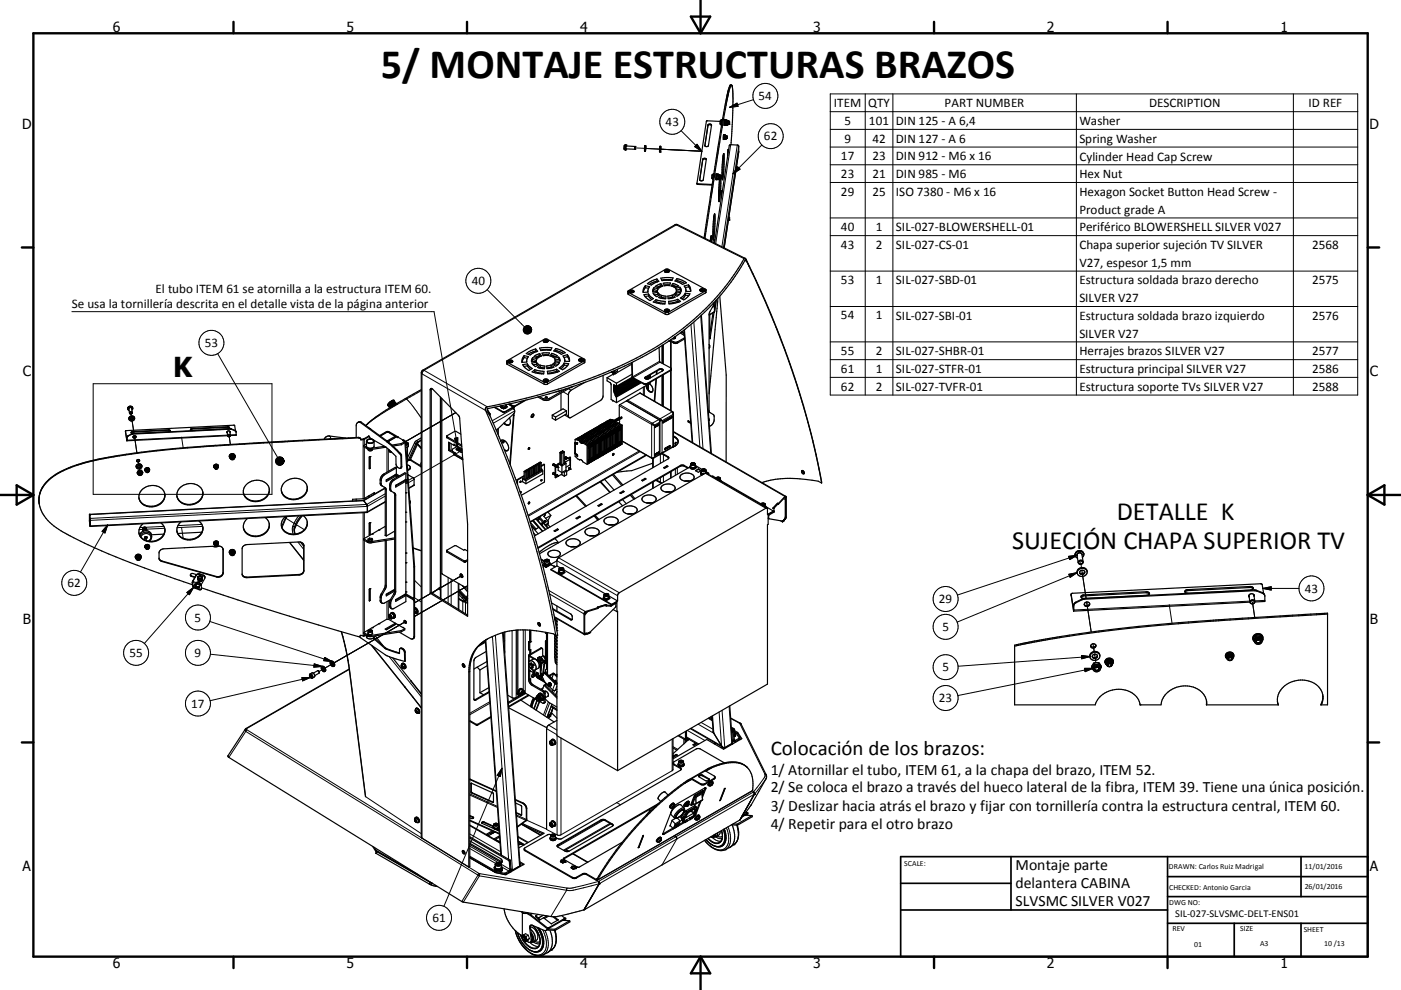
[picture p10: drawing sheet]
<svg xmlns="http://www.w3.org/2000/svg" width="420mm" height="297mm" viewBox="0 0 420 297" stroke-linecap="round" stroke-linejoin="round" font-family="sans-serif">
<defs><g id="words">
<text font-size="12.6" x="114.1" y="23.4">5/ MONTAJE ESTRUCTURAS BRAZOS</text>
<text font-size="8.2" x="51.9" y="113.1">K</text>
<g font-size="7.9">
<text x="334.9" y="155.9">DETALLE K</text>
<text x="303.4" y="164.8">SUJECIÓN CHAPA SUPERIOR TV</text>
</g>
<text font-size="6.3" x="231.1" y="226.5">Colocación de los brazos:</text>
<g font-size="4.7">
<text x="231.1" y="232.4">1/ Atornillar el tubo, ITEM 61, a la chapa del brazo, ITEM 52.</text>
<text x="231.1" y="237.7">2/ Se coloca el brazo a través del hueco lateral de la fibra, ITEM 39. Tiene una única posición.</text>
<text x="231.1" y="243.2">3/ Deslizar hacia atrás el brazo y fijar con tornillería contra la estructura central, ITEM 60.</text>
<text x="231.1" y="248.6">4/ Repetir para el otro brazo</text>
<text x="304.5" y="261.1">Montaje parte</text>
<text x="304.5" y="266.5">delantera CABINA</text>
<text x="304.5" y="271.9">SLVSMC SILVER V027</text>
</g>
<g font-size="4.2">
<text x="33.9" y="9.6">6</text>
<text x="103.9" y="9.6">5</text>
<text x="173.9" y="9.6">4</text>
<text x="243.8" y="9.6">3</text>
<text x="313.9" y="9.6">2</text>
<text x="383.9" y="9.6">1</text>
<text x="6.7" y="38.7">D</text>
<text x="410.5" y="38.7">D</text>
<text x="6.9" y="112.9">C</text>
<text x="410.7" y="112.9">C</text>
<text x="6.9" y="187.1">B</text>
<text x="410.7" y="187.1">B</text>
<text x="6.8" y="261.4">A</text>
<text x="410.7" y="261.4">A</text>
<text x="33.9" y="290.4">6</text>
<text x="103.9" y="290.4">5</text>
<text x="173.9" y="290.4">4</text>
<text x="243.8" y="290.4">3</text>
<text x="313.9" y="290.4">2</text>
<text x="383.9" y="290.4">1</text>
</g>
<g font-size="3.9">
<text x="227.4" y="30.1">54</text>
<text x="250" y="32.1">ITEM</text>
<text x="260.3" y="32.1">QTY</text>
<text x="283.2" y="32.1">PART NUMBER</text>
<text x="344.5" y="32.1">DESCRIPTION</text>
<text x="392.3" y="32.1">ID REF</text>
<text x="199.6" y="37.8">43</text>
<text x="253.2" y="37.4">5</text>
<text x="260.5" y="37.4">101</text>
<text x="268.6" y="37.4">DIN 125 - A 6,4</text>
<text x="323.6" y="37.5">Washer</text>
<text x="229" y="42.1">62</text>
<text x="253.2" y="42.8">9</text>
<text x="261.5" y="42.8">42</text>
<text x="268.6" y="42.8">DIN 127 - A 6</text>
<text x="323.6" y="42.8">Spring Washer</text>
<text x="252.1" y="48">17</text>
<text x="252.1" y="53.3">23</text>
<text x="261.5" y="48.1">23</text>
<text x="261.5" y="53.3">21</text>
<text x="268.6" y="48.1">DIN 912 - M6 x 16</text>
<text x="268.6" y="53.3">DIN 985 - M6</text>
<text x="323.6" y="48.2">Cylinder Head Cap Screw</text>
<text x="323.6" y="53.3">Hex Nut</text>
<text x="252.1" y="58.7">29</text>
<text x="261.5" y="58.7">25</text>
<text x="268.6" y="58.7">ISO 7380 - M6 x 16</text>
<text x="323.6" y="58.8">Hexagon Socket Button Head Screw -</text>
<text x="323.6" y="64.1">Product grade A</text>
<text x="252.1" y="69.3">40</text>
<text x="262.6" y="69.3">1</text>
<text x="268.6" y="69.3">SIL-027-BLOWERSHELL-01</text>
<text x="323.6" y="69.4">Periférico BLOWERSHELL SILVER V027</text>
<text x="252.1" y="74.6">43</text>
<text x="262.6" y="74.6">2</text>
<text x="268.6" y="74.6">SIL-027-CS-01</text>
<text x="323.6" y="74.7">Chapa superior sujeción TV SILVER</text>
<text x="393.4" y="74.6">2568</text>
<text x="323.6" y="80">V27, espesor 1,5 mm</text>
<text x="46.7" y="88">El tubo ITEM 61 se atornilla a la estructura ITEM 60.</text>
<text x="141.5" y="85.5">40</text>
<text x="252.1" y="85.3">53</text>
<text x="262.6" y="85.3">1</text>
<text x="268.6" y="85.3">SIL-027-SBD-01</text>
<text x="323.6" y="85.3">Estructura soldada brazo derecho</text>
<text x="393.4" y="85.3">2575</text>
<text x="21.5" y="92.5">Se usa la tornillería descrita en el detalle vista de la página anterior</text>
<text x="252.1" y="95.8">54</text>
<text x="262.6" y="95.8">1</text>
<text x="268.6" y="95.9">SIL-027-SBI-01</text>
<text x="323.6" y="90.7">SILVER V27</text>
<text x="323.6" y="95.9">Estructura soldada brazo izquierdo</text>
<text x="393.4" y="95.9">2576</text>
<text x="323.6" y="101.3">SILVER V27</text>
<text x="61.4" y="104.1">53</text>
<text x="252.1" y="106.5">55</text>
<text x="262.6" y="106.5">2</text>
<text x="268.6" y="106.5">SIL-027-SHBR-01</text>
<text x="323.6" y="106.6">Herrajes brazos SILVER V27</text>
<text x="393.4" y="106.5">2577</text>
<text x="252.1" y="111.8">61</text>
<text x="262.6" y="111.8">1</text>
<text x="268.6" y="111.8">SIL-027-STFR-01</text>
<text x="323.6" y="111.9">Estructura principal SILVER V27</text>
<text x="393.4" y="111.8">2586</text>
<text x="252.1" y="117.2">62</text>
<text x="262.6" y="117.2">2</text>
<text x="268.6" y="117.2">SIL-027-TVFR-01</text>
<text x="323.6" y="117.2">Estructura soporte TVs SILVER V27</text>
<text x="393.4" y="117.2">2588</text>
<text x="20.2" y="176.1">62</text>
<text x="391.2" y="177.8">43</text>
<text x="281.5" y="180.9">29</text>
<text x="58.3" y="186.5">5</text>
<text x="282.5" y="189.3">5</text>
<text x="38.8" y="197.1">55</text>
<text x="58.3" y="197.1">9</text>
<text x="282.5" y="201.4">5</text>
<text x="57.3" y="212.3">17</text>
<text x="281.5" y="210.7">23</text>
<text x="129.6" y="276.6">61</text>
</g>
<text font-size="3.1" x="352.3" y="275.3">SIL-027-SLVSMC-DELT-ENS01</text>
<g font-size="2.4">
<text x="271.1" y="259.7">SCALE:</text>
<text x="350.4" y="260.8">DRAWN: Carlos Ruiz Madrigal</text>
<text x="391.1" y="260.6">11/01/2016</text>
<text x="350.5" y="267">CHECKED: Antonio Garcia</text>
<text x="391.2" y="266.7">26/01/2016</text>
<text x="350.5" y="271.4">DWG NO:</text>
<text x="351.5" y="279.3">REV</text>
<text x="371.9" y="279.4">SIZE</text>
<text x="390.9" y="279.6">SHEET</text>
<text x="358.1" y="284.1">01</text>
<text x="377.8" y="283.9">A3</text>
<text x="397" y="283.8">10 /13</text>
</g>
</g></defs>
<g fill="none" stroke="#000" stroke-width=".3">
<path d="M204.2 39.2l6.2 6.2M212.3 37.5v.2M216.3 37.4v.1M216.3 36v1.4M218.2 36.4v.8M218.3 36.4h-.1M218.8 32.2l2.2-1.3 .3 1zM225.9 29.9l-7.1 2.3M248.9 28.2h158.2v90.3h-158.2zM248.9 33.5h158.2M248.9 38.8h158.2M259.4 28.2v90.3"/>
<path d="M267.7 28.2v90.3M322.7 28.2v90.3M387.8 28.2v90.3M187.4 44.9l.1 .1M187.5 43.5l-.1 1.4M187.5 43.5h.1M187.6 44.7h.1M187.6 43.8v.3M187.6 43.8v.9M187.6 43.8v.1M187.6 44.3v.3M190.5 44.4l2.7 .1"/>
<path d="M193.5 44.5l4.2 .2M208.3 44l.7-.7 1.4 2.1zM209.2 55.1v.2M209.8 53.9v.1M210.4 45.4l-12.4-.6 12.4 .6M210.7 47.8v.1M211.3 43.7h.1M213.9 52.2l-.1 1.4M215.5 58.7v.1M215.5 57.3v1.5M215.6 57.3h-.1M215.8 52.7l-.1 .7"/>
<path d="M215.8 52.7h.1M217.7 41.5h.1M217.8 40.8h.1M219.1 43.4l-4.5 29.7M221 43.5l-4.6 30.5M221.2 50l.7 .8-2.1 1.3zM221.5 45.5l-4.4 28.9M221.5 43.9l-4.6 30.3M228.4 43.5l-8.6 8.6M248.9 44.1h158.2M248.9 49.4h158.2M248.9 54.7h158.2"/>
<path d="M202.4 67.4l.4 .1M202.8 67.5l20.3 10.1M202.8 67.5l-75.7 43.6M203.2 67.4l-.4 .1M211.1 71.4h.3M223.2 77.5l.3 .5M223.4 78.1l.4 .2M223.7 77.9l.9 2M248.9 65.4h158.2M248.9 70.7h158.2M21.5 93.5h108.6l7.1 40.4M146.1 86.9l11.1 11.2"/>
<path d="M188.4 87.8l.1 .6M199.4 93.7l.1 .6M200.4 93.7l.1 .5M204.5 99.5v.3M205.2 98.9l2.5 33.9M207.2 97.3l2.6 36.7M208 96.6l2.8 38M210.1 94.8l3 41.1M211.4 87.3l.1 .6M214.4 90.4l-.2 1.5-.6 .3M214.7 90l-.5 3.5-1.6 .9M248.9 81.3h158.2"/>
<path d="M248.9 92h158.2M27.9 115.1h53.6v33.2h-53.6zM65.3 106.1l17.9 31.1M121.5 119.6l.4 .1M121.9 119.7l-8.5 5.1-3.7 2.9M121.9 119.7l1.5 1.7 2.9 4M126.3 111.8l.2 .4M126.3 117.2l-4.4 2.5M126.5 112.2l19.1 10.9M126.5 112.2v139.3M126.7 111.1h.4M127.1 111.1l19 11"/>
<path d="M127.1 111.1l-.6 1.1M129.3 116.8l-.3 .2M132.2 119.3v60.3M152.1 108.7v.6M162.8 119.5v.4M163.1 114.7v.5M164.1 114.6v.6M164.8 119.5v.4M168.8 117.6l1.6 .9M170.4 116.6l.8 .5M175.1 108.3v.6M184.5 112.1h.1"/>
<path d="M184.5 112h.1M184.5 112v.1M191.8 117.9l9.7 5.6M192.9 116.1v2.4M192.9 115v.2M193.2 116v2.6M193.5 113.1v.2M194.2 115v.1M197.6 110.7v.2M197.7 108.4l-8.2 4.6M197.9 108.7l-8.1 4.8M198.4 103.7v5.2"/>
<path d="M198.4 110.8v.6M198.4 112.7v9M198.9 103.4v5.8M198.9 112.4v9.5M201 111v12.2M201 102.4v7.9M201.9 102.5v.4M202.3 101.1v.4M203.1 102.5v.4M212.7 103.9v.4M212.8 101.4h.1M248.9 102.6h158.2"/>
<path d="M248.9 107.9h158.2M248.9 113.2h158.2M37.6 129.4v.1M38.1 131.2v.1M38.1 132l-.1 .2M38.4 130.7v.1M38.6 122.6l.1 .2M39.2 123.9l.2 .9M39.3 122.4l-.4-.1-.3 .3M39.3 122.4l.2 .2M39.4 122.3l.1 .2M39.4 122.3h-.5l-.3 .3"/>
<path d="M39.4 125.3l.8 4.8M39.4 130.2l.1 .1M39.5 122.5v.2M39.8 130.1v.1M39.8 129.5v.1M39.8 122.4a.75 .75 0 0 0-.9-.5 .75 .75 0 0 0-.6 .8M40.3 130.9v-.2l.7 5.1M41.4 137.9v.3M41.4 138.3l.2 .9-.1-.6M41.6 139.6l.3 1.5M50.5 128.9v.2M54.4 131.1l.5 3.2"/>
<path d="M57.6 128.6v.1M68.1 129.6h.1M68.2 130.5l-30.1 1.4M68.3 128v.2M68.7 130.7l.4 2.6M68.9 129.4v.1M69 128.6v.2M69.4 128.7v.1M70.4 129.1v.1M70.8 130.4l-1.7 .1M98.8 130.8l.4 .9M107.4 131.2l.1 .2"/>
<path d="M108.8 131.7l.1 17.9M109 131.7l.2 .1v1.8M109.2 134.1v15.4M110.1 134.3v.4M110.7 128.4l.2 .1M110.9 128.5v.1M110.9 128.5l.3 .3M111.3 134.5v.4M111.4 131.7h.1M116 129.6v.1M116 134.4v7.3M116.1 132.3l-.2 .2"/>
<path d="M116.3 132.5l-.2 .1M116.4 132.4h.1M116.4 129.6v.1M116.4 134.8v6.6M116.5 134.9l.1 .1a.6 .6 0 0 0 .8 .6M117.5 135.7h-.1M119.9 135.9l-.2 .1M120.5 140l-.2 .1M121.6 132.7a.45 .45 0 0 1 .6 .1 .45 .45 0 0 1 .1 .6 .45 .45 0 0 1-.6 .1M122.4 133.2l-.2 .3-.5 .1M122.6 138l.1 .1M122.7 138.1l.5 .1"/>
<path d="M122.7 138.1l-.5 .2M123.2 138.2l3 1.8M123.4 138.1l-.2 .1M123.4 138.1h.1M124.3 132.9l.3 .4M125 132.2l.3 .4M125.2 133.4l-2.2 4.6M125.2 133.4h.1M125.3 133.2l-.1 .1M126.3 138.7l-.4 .9M126.3 139.9l-.1 .1M134 131v.3"/>
<path d="M135.3 133.1v2.1M136.3 131.5l.9-.2v2.6zM136.6 123.8l-15 8.7 15-8.7M137.4 134.8v.4M137.6 134.6v.3M137.8 135v.5M138.5 135.1l-14.5 8.4M145.5 123l1.4 1.8M145.8 122.2l.4 .5M146.9 124.1v.2M149.4 128.6v1.9M150.2 122.2h.1"/>
<path d="M150.2 122v.2M150.9 123.6v.2M150.9 122.6h.1M151.1 122.5l-.2 .1M151.1 122.5v.1M151.3 123.6v.2M151.9 122v.1M152.4 121.3l1.5 1.1 .2-.1M153.9 122.6l-6.3 3.6M153.9 121.8v.2M154.3 123.3l-6.4 3.7M154.3 121.8v.2"/>
<path d="M159.8 124.8l-.5 .3M167.9 135.8l.1 .1M168 135.9l.3 .1M168 135.9v3.4M168 135.7h.1M168.1 135.7l-.1 .2M168.1 135.7l.3 .2M168.3 136h.2M168.3 136v3.4M168.3 135.9v.1M168.4 135.9h-.1M168.4 135.9l.1 .1"/>
<path d="M168.5 136v3.4M168.6 135.3h.1M169 135.5l-.3-.2-.6 .4M169 135.5h.1M169 135.5v.1M169 135.5l-.6 .4M169 135.6h.1M169.1 135.6v.1M169.1 135.7l-.6 .3M169.1 135.7h.1M169.1 135.6v3.5M169.6 124.3l.8 .5"/>
<path d="M171 138.1v.1M171 138.1h.1M172.3 135.9h.2M172.3 133h.2M172.5 132.8h.1M172.5 135.9l.1 .2M172.6 136.1l-.1 .1M172.6 132.8l-.1 3.1M172.6 136.1l.4 .2M172.6 132.8l.4 .2M173 136.6h.2M173 136.3l-.1 .2"/>
<path d="M173 133l-.1 .2M173 133h.2M173 136.3l.2 .3M173.1 132.7l.1 .3M173.2 136.6v.3M173.2 133l-.1 .2M183.8 136.3l-.2 .2M185.7 121.7l9.7 5.6 .8 .3M185.7 125.2h.2M185.8 125.9v.7M185.8 127.1h.1M185.9 121.4l9.7 5.6"/>
<path d="M185.9 125.2l-1.8 1M185.9 125.2l.1 .1M186.3 125.1l.1 .3M186.4 125.4l-2 1.2M186.4 125.4v.1M186.6 132.3l8.8 5.1 .7-.2M187.8 120.3l9.7 5.6M188.2 120l9.7 5.7M191.6 135.3l-33.3 19.3M191.9 135.5l-33.5 19.4M195.4 137.4v.1M195.6 127l-.2 .2v10.2"/>
<path d="M195.6 127l.6 .6M195.9 137.5v2.7M196.1 137.3l-.2 .2M196.2 137.1l-.1 .2M196.2 127.6v9.5M197.5 125.9l.2 .8M197.5 125.9l-1.9 1.1M197.6 125.9h-.1M197.7 136.2h.1M197.7 136.2v.2M197.7 136.2l-1.5 .9M197.7 126.7l-1.5 .9"/>
<path d="M197.7 126.7v9.5M197.7 136.4h.1M197.8 126.1l.7 .1M197.8 136.2h.1M197.9 136.2h-.1M197.9 126.3l-.2 .4M197.9 125.7l-.2 .2M197.9 125.7l.6 .5M198 136.2v2.8M198.5 126.2v9.6M198.5 135.8l-.3 .3M198.5 135.8l-.6 .3"/>
<path d="M198.9 136.4v2.1M200.3 137v.2M201.5 123.5l.2 .9M201.5 123.5l-3.6 2.2M201.7 123.5h-.2M201.7 133.9l.1 .2M201.7 124.4v9.5M201.7 133.9l-3.2 1.9M201.7 124.4l-3.2 1.8M201.8 134.1h-.1M201.9 129.6l33.4 19.3M201.9 124l-.2 .4"/>
<path d="M201.9 133.9h-.2M202.6 133.6l-.2 .1M202.6 133l-.2 .1M204 139.7v.2M205.2 139.7v.2M207.1 139.3a.82 .82 0 0 0 1.4 0M207.2 139a.58 .58 0 0 1 .7-.2 .58 .58 0 0 1 .4 .6 .61 .61 0 0 1-.7 .2 .61 .61 0 0 1-.4-.6zM26.8 156.5h.3M26.8 156.3h.3M26.8 154.6h.1M27 157.6h.1M32.3 157.5l-8.2 14.1"/>
<path d="M32.3 157.5l-.8 2.4-.9-.5zM42 141.8v.1M42.7 158.8l-1 .1M43 159v.2M43 159v.1M43.1 158.2l-1.2 .1M43.1 158.9l-.1 .1M43.2 158.8l-.2 .2M43.5 158.7l.2 .3M43.5 158.8h-.3M43.5 158.8h.1M43.6 158.2h-.5l-.4 .6"/>
<path d="M43.6 158.2l.3 .4M43.7 158.9v.1M43.7 159v.1M44.6 141.3a.37 .37 0 0 0-.4-.2 .37 .37 0 0 0-.4 .3M49.2 157.9l-5.6 .3M49.4 158.5l-5.5 .3M54.4 158.3l.5 3.2M60.5 157.3l-7.2 .4M60.8 157.9l-7.7 .4M65.2 140.3a.37 .37 0 0 0-.4-.3 .37 .37 0 0 0-.3 .4M85.7 155.2l.1 .3M85.8 155.5l-1.3 2.8"/>
<path d="M85.8 155.5l2.4 1.5M86 155l-.2 .5M87.8 157.8l.5 .2M87.8 157.8l-.2 1.1 .3 1.4M88.2 157l.4 .2M88.2 157l-.4 .8M88.3 158l-.2 .7 .3 1.5M88.6 157.9l-.3 .1M88.6 157.2l-.3 .8M88.8 157.4l2.4 1.5M89.5 154.8l-1.3 2.2M90.2 154.7l-1.6 2.5"/>
<path d="M108.9 153.8v37M109.2 153.8v7.7M114 144l.3 .2M114 145l.3 .1M115 142.2l.3 .2M115.5 146.5l-6.4 3.7-82.3 4.2M115.5 146.8l.3 .2M115.5 148.1l-5.6 3.2-82.9 4.2M115.5 148.8l-5.4 3.1-83 4.2M115.5 150.5l-5.4 3-83 4.3M116 143.8v.2M116.4 143.6v.2"/>
<path d="M116.8 145.6l.3 .2M116.8 146.6l.3 .2M117.8 143.9l.3 .1M118.3 148.4l.3 .2M121.7 143.9v.2M122.3 144.5l-.2 .1M122.4 143.8l-.2 .1M122.4 142.5l-.1 .1M123.8 143.3l-1.7 1M124.1 143.8l-1.8 1.1M124.1 145.5l-1.5 .9M126.2 140l.1 .1"/>
<path d="M158.6 150.9l-.2 .1M164.2 157.1l-.3 .5M167.3 140.2h.1M167.3 142.8v.1M171 140.7v.1M171 140.7h.1M198 143.3v1.4M198.9 142.8v1.9M201 141.6v1.8M202.5 140.7v1.9M203.1 140.4v1.9M210.3 141.1a.82 .82 0 0 0 1.4 0"/>
<path d="M210.4 140.9a.58 .58 0 0 1 .7-.2 .58 .58 0 0 1 .4 .6 .61 .61 0 0 1-.7 .2 .61 .61 0 0 1-.4-.6zM211.4 142l18.2 10.5M214.7 143.6v-.1a.68 .68 0 0 1 .6-.4 .68 .68 0 0 1 .6 .5l-.7 .3M216 143.6l-.6 .4M228.1 151.4a.6 .6 0 0 1 .7-.4 .6 .6 0 0 1 .5 .5l-.7 .2M229.5 151.4l-.7 .4M230.3 155.4h.2M230.6 154.3v.2M232 153.4v.3M235.3 155.6h.1M235.3 149.2h.4M235.7 155.1l-.3 .1"/>
<path d="M42 160.8a1.87 1.87 0 0 1 1.8-1.1 1.87 1.87 0 0 1 1.7 1.2M42.3 161.1a1.47 1.47 0 0 1 1.6-1.1 1.47 1.47 0 0 1 1.3 1.5l-.8 .8M43.7 161l.2 1.2zM48.5 168.3l.1 .2M55.4 164.3v.1M56 177.8l2-1.6-1.2 2.2zM57.4 172.8v.1M57.6 174.9l.1-.2 1.1 .4M57.8 174.3l1.2 .5M57.9 175.6l-.1 .2M58 176.2l-14.7 16.8M58.7 175.4h-.3l.1 .5 .7 .4h.6v-.3"/>
<path d="M58.7 176.4l-.1 .1M58.8 172.6v.1M59.7 176.7l-.1 .2M59.9 172.2v.1M60 175.5l.3 .1M60.1 175.2l.3 .1M60.6 173.7l.1-.8-.8-.2-.7 .4 .2 .7M60.9 172.6l.1 .1M64.9 173v.1M65.2 163.3a.37 .37 0 0 0-.4-.2 .37 .37 0 0 0-.3 .3M65.3 163.8l-1.1 .1M66.9 164.8v.1"/>
<path d="M66.9 171.8v.1M74 173.1v.2M86.9 162.7l4.2 5.3M89.3 162.6l1.8 2.2M89.6 172.3l.1 .2M91.1 163.5v.2M91.1 171.1v.2M109.2 162.1v27.6M110.1 162.3v.3M111.3 162.5v.3M114 179.2l.3 .2M114.3 178.2l.3 .2"/>
<path d="M115.2 176.6l.3 .2M115.5 175.6l.3 .2M116 178.1v.2M116.4 177.9v.2M117.1 179.8l.3 .2M118 178.2l.3 .2M118.3 177.2l.3 .2M123.9 164.3l2.4 .9M123.9 164.5l2.4 .8M124.1 179.8l-.2 .1M124.2 179.3l2.1 1.3M124.3 179.2l-.2 .1"/>
<path d="M124.3 174.1l2 2M134 165.3v.3M134.4 173.2v7.7M135.3 173.8v7.7M137.4 175v7.8M138.1 172.9l-13.8 8 13.6-7.9M138.6 175.7l1.6 1.8M139.2 168.3v.3M139.6 168.3v.3M140.2 175.8l-15.9 9.1M140.2 179.8l-.4 .3M163.3 168.3a.82 .82 0 0 0 1.4 0"/>
<path d="M163.4 168l.1-.1a.51 .51 0 0 1 .8-.1 .51 .51 0 0 1 .1 .7 .59 .59 0 0 1-.6 0 .59 .59 0 0 1-.4-.5zM164.5 177.1l11 6.4M164.8 178.2l10.3 6 .2-.1M167 168.2l18.2 10.5M167.4 171.8h.1M167.4 171.7v.1M167.5 167.3l18.2 10.5M167.6 170.7a.84 .84 0 0 0 1.4 0M167.8 170.5a.57 .57 0 0 1 .6-.2 .57 .57 0 0 1 .4 .6 .58 .58 0 0 1-.7 .2 .58 .58 0 0 1-.3-.6zM168.2 172.2h.1M168.3 172.2h-.1M168.3 172.2h.1"/>
<path d="M169.2 171.7h.1M180.9 179.6h.1M180.9 179.5v.1M181.1 178.5a.84 .84 0 0 0 1.4 0M181.2 178.3l.1-.1a.53 .53 0 0 1 .7-.2 .53 .53 0 0 1 .3 .7h-.9l-.2-.2zM181.8 180h-.1M181.8 180h.1M182.6 179.5h.1M320.4 166.9l2.5-.3-2.2 1.3zM320.5 172.3l2.4-.5-2.1 1.4zM321.1 178.3v.3M322.9 166.7v.1"/>
<path d="M322.9 166.6l-35.9 11.9M322.9 171.8l-36 14.8M324 168.8l.2 1.5M324.3 171.1l1.3 8.5M324.3 179.7l.1 .3M324.4 166.4a.76 .76 0 0 0-.8-.5 .76 .76 0 0 0-.7 .7M324.4 166.6a.78 .78 0 0 0-.8-.8 .78 .78 0 0 0-.7 .9M324.9 179.6l.1 .2M324.9 166.1a1.34 1.34 0 0 0-1.4-.8 1.34 1.34 0 0 0-1.2 1.3M324.9 178.5v.3M343.6 177.5v.3M356.1 176.9v.3"/>
<path d="M374.4 178.6v.1M374.8 176v.3M375.9 178.4v.1M376.1 177v.2M376.7 177.1v.2M378.5 177.8v.2M378.6 176.5h10.8M378.6 176.5l2.5-.5v1zM62.9 186.4l36.7 12.1M63.1 196.3l33.5 3.6M94.2 199.2l2.4 .7-2.5 .3zM97.4 197.2l2.2 1.3-2.5-.3z"/>
<path d="M99.7 199.1h.1l-2.3 1.3M100.2 198.9l21.5-12.5zM102.4 189.5l1.4 5.8 1 5.6M109.2 190.3v.5M110.1 190.4v.4M111.3 190.6v.4M111.6 193.7l9.8 12.3M112.1 191.2l.3 .4M114 180.1l.3 .2M115.6 194.4l-.2 .1M116 194.6l-.2 .1M116 180.5v5.3"/>
<path d="M116.4 180.3v5.5M116.6 184.5a.63 .63 0 0 1 .7 .4 .63 .63 0 0 1-.1 .7l-.5-.3zM116.7 184.4a.83 .83 0 0 1 .7 1.3M116.7 197l9.6 12.1M116.8 180.8l.3 .2M116.8 181.8l.3 .1M120.4 199.7h.1a.34 .34 0 0 1 .4 .3 .34 .34 0 0 1-.3 .3zM120.5 199.2a.86 .86 0 0 1 .7 1.3M120.6 194.5l-.2 .1M120.9 194.6l-.2 .2M121.5 195.7l-.2 .1M121.7 186.4l-.3 .2"/>
<path d="M124.3 180.1l-.2 .2M124.3 190.9l-.2 .1M124.3 183.1l.2 .4-.2 .3M124.3 182.6a.92 .92 0 0 1 .6 1.3M138.9 180.3l-.2 .2v3.1M139.6 180.7v3.4M145.7 192l4.7 64.6M147.6 191l4.9 66.8M148.5 190.6l5.1 70.5M150.7 189.8l5.1 70.1M153.5 189.2v20.1M154.7 189.1v20.2"/>
<path d="M156.9 189v18.1M157.5 189v18.9M158.7 196.4l.2 .2-.2 .3v1.6M158.7 199.8v1.3M161.2 197.5h.1M161.6 198l.5 .3v.5M161.8 198.5l-.2 .1M161.8 197.1l-.6 .4M161.8 197.1h.1M161.9 199.9l-.2 .1M162 197.9l.2-.1 .1 .4zM162.1 197.7l.1 .1"/>
<path d="M162.1 194.4l.2 .2M162.2 199.2l-.2 .1M162.2 197.8l.1 .4M162.9 198.7l-.2 .1M163.3 199.2l-.2 .1M163.4 199l-.2 .1M163.5 197.6v.1M163.5 198v.2M163.5 198.2l-.2 .2M166.2 185l8.9 5.1h.4M166.3 197.1l.7 .8M166.3 196.1l.7 .9"/>
<path d="M166.3 195.1l.7 .9M166.3 194.1l.7 .9M166.3 193.2l.7 .9M166.3 192.2l.7 .9M166.3 191.2l.7 .9M166.3 185.4l.7 .9M166.3 190.4l.7 .7M166.6 187l.4 .3M166.8 188.1l.2 .1M167 189.2h.1M171.3 185.8l-.2 .1M181.7 180h.1"/>
<path d="M183.1 181.6v.2M183.3 181.6v.2M184.7 180.7v.3M321.8 182.9h.1M321.8 182.9v.3M321.9 181.6v.2M322.5 180.7l.1 .2M324.2 196.7l2.6 .3-2.5 .6zM325.9 181.6l-.1-1 1.4 9M326.8 197l-39.6 2.9M327.7 193.2l.1 .6M327.7 193.2h.1"/>
<path d="M327.8 193.9l.2 1.6M328.2 196.8v-.6l.4 2.6M333.3 199.2a.64 .64 0 0 0-.7-.4 .64 .64 0 0 0-.6 .6M350.6 181.4l.8 5.6M369.4 197.4a.63 .63 0 0 0-.7-.4 .63 .63 0 0 0-.5 .6M374.7 180.3l-52.8 2.7v-.2M375.5 180.7l.7 4.6M379.2 180.1l-3 .2M73.5 218.8l.2 .6M73.7 219.4l69.6 43.1M73.7 219.4l-5.1 7.8M73.8 218.6h.2"/>
<path d="M74 218.6v.3M74 218.9l69.6 43.1M74 218.9l-.3 .5M90.5 203.3l2.6-.1-2.4 1.1zM92.9 202.3a.64 .64 0 0 1 .7 .4 .64 .64 0 0 1-.1 .7 .76 .76 0 0 1-.6-1.1zM93 202.2a.83 .83 0 0 1 .7 1.2M93.1 203.2l-30.1 7M97 200.7l.1-.1-1.4 .9M104.7 200.8l-30.7 17.8M104.7 200.8v.1M104.7 200.9h.1M104.8 200.9l4.8 38.1"/>
<path d="M121.3 206.1h.1M121.4 206l-.1 .1M121.4 206l4.9 6.3M124.7 212.6a.87 .87 0 0 1 .8 1.3M124.8 212.5a1.03 1.03 0 0 1 .8 1.5M140.9 201.4l-.3 .2M142.5 209.9l.2 .1M142.8 217.3v.2M143.2 217.3v.2M146.8 210.5l-5.9 3.5M146.9 211l-6 3.4M155 208l.3 .2"/>
<path d="M156.5 207.4a.35 .35 0 0 1 .5-.1 .35 .35 0 0 1 .1 .5 .49 .49 0 0 1-.3 .5 .49 .49 0 0 1-.6-.1zM156.9 207.1h.1M156.9 207.1a.87 .87 0 0 0-.6 1.3M158.7 203.7l-.2 .2M159.5 211.1h.1M159.5 203l.4 .1M159.7 210.6l-.2 .5M159.8 205.4l-.3 .2M160.3 202.5l.3 .2M161.1 210.2l-.9 2.3M161.1 209.1a.66 .66 0 0 1 .6 .9M161.8 210.4l-1 2.7"/>
<path d="M162.1 202.7v.1M162.2 202.4l-.2 .1M162.9 202.5l-.3 .1M163 201.6l.3 .3M163 207.3l-.3 .2M163.4 208l-.3 .2M163.4 210.6l-.3 .2M163.9 205.2l-.2 .5M163.9 218.6l3.1 1.8M164.4 205.3l.2 .4M164.4 210.6l-1.5 3.9M164.5 217.5l2.5 1.5"/>
<path d="M164.6 202.7l-.2 .1M164.7 203v.1M164.8 214.3l.2 .2M164.8 210.9l-1.5 3.9M165.1 214.9l-.4 .2M165.3 213.9h-.1M165.5 211.3l-1.5 3.9M165.8 207.1l-.2 .5M165.8 212.4l-.5 1.2M166.3 207.2l-.3 .8M166.6 204.9l-.9 2.1M167 207.4l-.5 1.1"/>
<path d="M167 205.8l-.5 1.3M206.1 219.1l5.2 3.1M210.2 216.7l3.6 2.1M212.3 215.5l1.3 .7M213.6 214.8l.4 5.2-4.7-2.7M215.6 213.6l.7 10.2-9.1-5.3M216.5 213.1l.8 11.2M218.6 211.9l.8 11.2M219.1 215.6l2.6 1.3M219.3 218.4a.5 .5 0 0 1 .7 .2 .5 .5 0 0 1-.2 .7M220 219.5l-.3 .2M220.2 219l-.6 .5"/>
<path d="M220.3 219.6v.1M220.5 219.7v.1M221.7 216.9l.1 .2M221.8 217.1l7.5 15.1M221.8 217.1l.4 .2M221.9 216.9h-.2M325.1 200.5h2.6l-2.4 1zM327.7 200.5l-40.5 8.2M328.7 200.1l.1 .1M109.5 238.9l.1 .1M109.6 239l16.7 11.1M140.9 238.5l8.2 3.7"/>
<path d="M140.9 238.2l8.2 3.7M141 233.8l-.1 .1M141.3 237.5l-.1 .1M141.3 235l-.1 .1M141.5 237.8l-.1 .1M150.5 230.5l-17.4 41.4M150.5 230.5l-.5 2.5-.9-.4zM164.9 222.5a.58 .58 0 0 1 .7 .3 .58 .58 0 0 1-.2 .8 .78 .78 0 0 1-.5-1.1zM164.9 222.4a.82 .82 0 0 1 .8 1.2M167 220.7v29.8M168.2 221.4v29.1M201.5 221.8v9.4"/>
<path d="M201.5 231.2l-16.6 9.6M201.8 224l1.4 .8M201.8 226.6v.6M201.8 230.9l-.3 .3M201.8 229.1l.3 .4M202.1 229.2v.3M202.1 229.5l1.9 1.1M203.5 228.5a.84 .84 0 0 0 1.4 0M203.5 220.6l2 1.1 .3-.2 .3 .2v.4M203.7 228.3a.58 .58 0 0 1 .7-.2 .58 .58 0 0 1 .3 .6 .57 .57 0 0 1-.6 .2 .57 .57 0 0 1-.4-.6zM204 230.4v.2M204 230.6l.2 .2"/>
<path d="M205.8 221.1l3.7 2.1M206.8 234.1l-1.5 .9M210.1 235.1v.3M210.6 238l.2-.6-2.4 1.4-1.1 2.8 .6-.4M210.7 232.5v.3M210.9 237.3l-2.6 1.4-1.1 2.9M211.3 235.1v.3M211.4 236.5l.2 .1M211.5 231.3l-4.1 2.3M212.5 233.6v.2M213.1 235.6v.1M213.2 230.4l-1.2 .8"/>
<path d="M213.6 234.6h.1M213.6 234.6l-.7 .4-.3 .7M213.6 235.1l-.5 .5M213.6 235.1h.1M213.6 235.1l-.5 .6M214.1 233.5v.2M214.7 223l-.4 .3M216.5 224.1l-.4 .2M219.5 222l.4 .1M220.2 222l.3 .1v.4M220.4 220.5v.2M220.4 222.5l.2 .1"/>
<path d="M221.6 221.5v.3M225.6 237.2l-46.5 26.8-.1-.2M225.9 237.6h.1M225.9 237.6l-23.3 13.4M225.9 237.6l.3 .3M225.9 237.6l.1 .1M226 237.7l.2 .2M226 237.7l.1 .6M226.1 238.3h.1M226.1 238.3l-46.4 26.8M226.1 238.3l-4.1 7.4M226.2 237.9v.1"/>
<path d="M226.2 238.2l-.1 .1M226.2 238.2l-3.2 5.7M226.2 238.2h.1M226.2 238l.1 .2M226.2 238l.1 .1M226.2 238.2l-4.3 7.7M226.3 238.2h-.1M229.3 232.2l.1 .5-.2 .6-3.3 4.3M229.3 232.2l.4 .2M229.7 233.6l-3.5 4.6M112.8 255.1l12.7 7.4M113 255.5l-.2 .5"/>
<path d="M113.2 255.6l16.3 9.4M124.5 245.4a.87 .87 0 0 1 .8 1.3M124.9 246.5h.1M140.9 250.2l9.2 5.3M140.9 247.7l9 5.3M140.9 253.9l8.4 4.9M140.9 254.6l7.7 4.4M141.8 245.1v.2M145.2 246.6v.2M147.8 240.6l-.1 .1M148 247.5a.82 .82 0 0 0 1.4 0M148.2 247.2a.56 .56 0 0 1 .7-.2 .56 .56 0 0 1 .3 .6l-.9 .1-.2-.3z"/>
<path d="M148.5 259.3a1.08 1.08 0 0 0 1.8 0l2.6 1.5M148.8 258.9a.83 .83 0 0 1 1.4 .5 .81 .81 0 0 1-.9 .4 .81 .81 0 0 1-.6-.7zM150.4 258.5l-.3 .2M152.9 258l-.3 .2M153 258.2l-.3 .2M154.9 244.5l3 1.2M154.9 244.8l2.8 1.3-1.1 1M155.3 250.9l3.1 1.8M155.3 251.2l2.9 1.6M156 259l-.1 .1M156.3 244.5l-.1 .1M156.6 247.1h.1"/>
<path d="M156.8 240.9l-.1 .1M157.4 255v.3M157.9 246l6 2.8M157.9 242.6l-.1 .1M163.9 248.9l3.1 1.6M164.9 247a.61 .61 0 0 1 .7 .3 .61 .61 0 0 1-.2 .8 .75 .75 0 0 1-.5-1.1zM164.9 246.9a.79 .79 0 0 1 .8 .3 .79 .79 0 0 1 0 .9M165.1 250.7a.82 .82 0 0 0 1.4 0M165.2 250.5l.1-.1a.6 .6 0 0 1 .7-.2 .6 .6 0 0 1 .4 .6l-.1 .1a.64 .64 0 0 1-1.1-.4zM167.3 253.4v.3M168.2 250.5h-1.2M169 257.5v.2"/>
<path d="M180.2 246v.2M180.9 246.1l-13.8 7.9M181.4 246v.2M182.9 247l-14 8.1M183.6 247.2v.2M184.9 240.8l1.1 .6M184.9 240.8l-16.7 9.7M195.1 243.1l-.2 .1M197.1 252.5h.1M197.9 252.1l.3-.1-.6 .5zM198.2 252h.1M198.2 251.5l-.6 .2-.5 .8"/>
<path d="M198.9 250.1l.2 .1M201.8 241.9l.3-.1-.5 .5zM202.1 241.3l-.6 .2-.4 .8M202.2 250.8l.4 .2M202.6 251l.3 .6-4.4 7.9M202.6 251l-23.2 13.5M203.4 244l.2-.2a.98 .98 0 0 1 1.4-.5l-.8 1.3a1.08 1.08 0 0 1-1.4 .5zM204.2 245.3l.3 .3M204.3 245.1l.2 .3M204.4 246.1l.3 .3M204.8 246.3l.1 .2M205 243.5a.46 .46 0 0 0 0-.7 .46 .46 0 0 0-.7 .1l-.4 .3a2.12 2.12 0 0 0-1.3 2.2l.6-.1"/>
<path d="M205.1 242.4a3.6 3.6 0 0 0-3 2.9l.1 .1M205.5 243.4l.3 .3M205.6 245.2h.1M205.7 243.2l.3 .3M205.8 243.8l.2 .1M205.9 243.6l.2 .2M206 241.8l.1 .1M206.2 241.4h.3l-.4 .5zM206.5 241.2l-.4 .1-.3 .5M207.2 243.4l.6 .6M207.3 245.1l-2.1 1.3M207.4 243.2l.6 .6"/>
<path d="M207.6 245.1l.2 .1M208.2 241.7l.3 .3M208.4 244.2l.2 .2M208.5 242.1l.2 .2M209.2 245.9h.1M209.4 245.4h.3l-.5 .5zM209.7 244.8l-.7 .4-.4 .7M212.3 251.5a3.1 3.1 0 0 0 3.4 1.2M213.5 251.2a3.3 3.3 0 0 0 2.6 1.2M214.6 251.1l1.1 .5h.8M215 250.8l.8 .3 .8-.2M215.9 249.4l-.1 .7-.4 .5"/>
<path d="M216.3 249.2a2.77 2.77 0 0 1-1 3.9 3.5 3.5 0 0 1-3.1-1.5M216.8 248.9a3.9 3.9 0 0 1-.8 4.9 4.1 4.1 0 0 1-4.3-1.9M217 248.8a3.9 3.9 0 0 1-.7 5M217.8 248.3a5.3 5.3 0 0 1-.5 6.3 4.1 4.1 0 0 1-4.8-1.2l-1.2-1.3M218.3 248.1a5.7 5.7 0 0 1-.5 6.6l-.4 .2M220.9 247.6a5.1 5.1 0 0 1-.9 5.8M222 245.7l-.2 .3M222 245.7h.1M128.9 264.7l-.2 .5M129.3 264.9l-.3 .5M143.3 262.5l.4 .3M143.3 262.5l-4.9 8"/>
<path d="M143.6 262l.3 .1M143.6 262l-.3 .5M143.7 262.8l26.2 4.3M143.7 262.8l-4.8 7.8M143.9 262.1l26.1 4.3M143.9 262.1l-.2 .7M148.6 261.7v.1M148.7 261.4v.4M148.8 261.5v.3M150.4 260.1l2.2 1.2v.4M150.5 260.9v.2M151.3 262v.4"/>
<path d="M151.4 262v.3M152.5 261.7l.2 .1M156.5 273.5a1.12 1.12 0 0 0 1.6 .3M159 278.1a2.97 2.97 0 0 1 1.9 3.9l-.1 .1M159 278.3l-.2 .2M159.4 274l-.5 .3M159.7 274.1l-.6 .3M159.7 277.6a5.6 5.6 0 0 1 1.8 6.4 2.49 2.49 0 0 1-3.8-.6l-.9-1.2-.8-1.8M160.9 278.2a6.3 6.3 0 0 1 1.3 6.4 2.63 2.63 0 0 1-4.1-.1 8.7 8.7 0 0 1-2.9-4.7M161.3 278.3a6.2 6.2 0 0 1 .9 6.6l-.5 .4M162.7 278.9a6.4 6.4 0 0 1 .3 6.9 3.4 3.4 0 0 1-4.7-.4 10.7 10.7 0 0 1-3.7-6.1M162.8 274.6l-1.4 .8"/>
<path d="M162.9 274.6l-1.4 .8M163.4 279.2a6.3 6.3 0 0 1 0 6.8l-.6 .5M163.9 274.8l-.9 .5M164.1 274.8l-1 .6M164.5 274.9l-1.2 .7M166.2 279.1a5.3 5.3 0 0 1-.8 5.9M167.3 275.9v.1M169.9 267.1l-4.8 7.9M170 266.4l-.1 .7M171.6 263.2v.2M172.8 263.2v.2M174.6 262.2v.2"/>
<path d="M175.2 272.7h.1M175.2 272.7l-.1 .3M175.3 272.5l-.1 .2M175.8 271.8l-.5 .7M175.8 262.2v.2M179 263.7l-.2 .4M179.4 264.5h.1M179.4 264.5l-7.6 1.9h-1.8M179.4 264.5l.3 .6M179.4 264.5l.2 .7M179.4 264.5l.2 .4M179.6 265.2h.1"/>
<path d="M179.6 265.2l-7.9 1.9h-1.8M179.6 265.2l-4.6 7.8M179.6 265.1v.1M179.6 265.2l-3.8 6.6M179.7 265.1h.1M179.7 265.1l-.1 .1M179.7 265.1l-3.9 6.7M156.2 280.6l.4 .8M156.7 280.8a.98 .98 0 0 1 1 .4 .98 .98 0 0 1 0 1.1 1.05 1.05 0 0 1-1-1.5zM157 282.2a3.6 3.6 0 0 0 4.1 2.1M157.6 280.1l.8 .5 .3 .9-.3 .6M158.8 282.7a3.3 3.3 0 0 0 2.7 1.2"/>
<path d="M159.5 281.7l-.2 .2M159.9 282.6l1.2 .5h.7M160.3 282.4l.9 .3 .7-.2"/>
<circle cx="201.6" cy="36.5" r="3.8"/>
<circle cx="229.5" cy="28.8" r="3.8"/>
<circle cx="231.1" cy="40.8" r="3.7"/>
<circle cx="143.4" cy="84.2" r="3.8"/>
<circle cx="63.4" cy="102.9" r="3.8"/>
<circle cx="22.3" cy="174.9" r="3.8"/>
<circle cx="283.5" cy="179.7" r="3.8"/>
<circle cx="393.2" cy="176.5" r="3.7"/>
<circle cx="40.8" cy="195.9" r="3.8"/>
<circle cx="59.3" cy="185.3" r="3.8"/>
<circle cx="59.3" cy="195.9" r="3.7"/>
<circle cx="283.5" cy="188.1" r="3.8"/>
<circle cx="59.3" cy="211.1" r="3.8"/>
<circle cx="124.8" cy="213.4" r=".33"/>
<circle cx="283.5" cy="209.4" r="3.8"/>
<circle cx="283.5" cy="200.1" r="3.8"/>
<circle cx="124.7" cy="246.2" r=".32"/>
<circle cx="131.6" cy="275.4" r="3.7"/>
</g>
<g fill="none" stroke="#000" stroke-width=".36">
<path d="M212.3 37.4l.1-.1a.63 .63 0 0 1 .9 .2l-1 6.3a.63 .63 0 0 1-1-.1zM213.3 37.6v-.1a.66 .66 0 0 0-1 .2l-1 6M215.9 37.2h.1M215.9 36.4l-4.1-.1-2.8 18.7 .2 .3 4.3 .2M215.9 36.4v.8M215.9 37.2l.1 .1M216 36.2v.1M216 36.3l-.1 .1M216 36.2h.1M216 37.3h.1M216.4 36l-.1 1.4-.3-.1M216.4 36l-.4 .2"/>
<path d="M216.5 35.9h.1M216.5 35.9l-.1 .1M217.3 37.4l.1 .1M217.3 36.9v.2M217.3 37.6h.1M217.4 36.3l-.1 1.3M217.4 37.4v.1M217.4 36.1l-.1 .2M217.4 37.5l-.1 .1M217.4 36.1l-.1 .7M217.4 36.2v.1M217.4 37.3v.1"/>
<path d="M217.4 37.3h.4M217.4 35.9v.2M217.4 35.9h-.2l-.1 .7v1h.2M217.4 35.9v.1M217.4 36.5v.8M217.4 36.1v.4M217.4 36v.1M217.4 36.5h.4M217.5 36l-.1 .1M217.5 36h.4M217.8 37.3l.1 .2M217.8 36.5l.1 .4"/>
<path d="M217.9 36.9l-.1 .4M217.9 37.5h-.5M217.9 36l-.1 .5M217.9 36l.1 .2M217.9 36.9v.5M217.9 37.4l.3 .1M218 36.2l-.1 .7M218 36.2h.1M218 36.2h.3M218.2 37.4v.1M218.2 37.3h.4M218.2 36.2l.4 .2"/>
<path d="M218.2 37.3v.1M218.2 36.3v1.2M218.3 36.2h-.1M218.3 36.2v.1M218.6 36.4v.9M218.6 36.4h.1M218.6 36.4l.1 .1M218.7 36.7v.5M218.7 37.2l-.1 .1M218.7 36.5v.7M218.7 36.5v.3M218.7 37.1h.1"/>
<path d="M219.2 25.6l-.9 3-1.1 5.6-5.9 37.3M219.3 25.5h.1M219.3 25.5l-.1 .1M219.3 25.5a.59 .59 0 0 0-.7 .7l-.8 3.3-1.8 9.7-4.9 32.2M219.3 25.5l.1 .1M219.4 25.6l.1 .1M219.5 25.7l.3 4.7-.6 13M187.1 44.7l.5 .3M187.1 44.7h.1M187.6 44.7h.1M187.6 44.7v.3M187.6 44.7l2.7 .1"/>
<path d="M187.6 43.5v1.5M187.6 43.8h.1M187.6 43.5l.1 .3M187.6 43.5l-.4 .2-.1 1M187.7 43.8l2.7 .1M190.4 43.9l-.1 .9M190.4 43.9l.1 .1M190.5 44l-.1 .5M190.5 44.6h-.1M190.5 44l-.1 .1M190.5 44.3l-.2 .5M193.2 45.3l.1 .1"/>
<path d="M193.3 45.4h.2M193.3 43.9h.1M193.3 43.9l-.1 1.4M193.3 43.7h.1M193.3 43.7v.2M193.3 43.7h.3M193.5 45h.1M193.5 43.9h-.2M193.5 44.1h.1M193.5 44v1.4M193.5 45.3v.1M193.5 43.8v1.2"/>
<path d="M193.5 43.8l-.2 .1M193.5 44.9h.1M193.6 43.7v.4M193.6 44.1v.5M193.6 44.6l-.1 .1M193.6 43.7h.1M193.6 43.7l-.1 .1M193.6 44.5l-.1 .8M193.6 44.1v.2M197.7 45.6h.1M197.8 45.6h.2M197.8 43.9h.1"/>
<path d="M197.8 43.9l-.1 1.7M197.8 43.9h.3M198 45.2h.1M198 44.6v.9M198 45.5v.1M198 45.1v.1M198.1 43.9l-.1 .5M198.1 44.3l-.1 1.3M198.1 44.8l-.1 .1M198.1 43.9h.1M198.1 43.9l-.1 1.4M198.1 44.5v.2"/>
<path d="M209 55l4.5 .4M209.8 53.9v.1M211.7 47.8l.1 .1M211.7 47.8a.69 .69 0 0 0-1 .1M211.8 47.8a.61 .61 0 0 0-1.1 0l-.9 6.2M211.8 47.8l-1 6.2-.4 .3-.6-.3M213.5 53.4v.2M213.5 53.6h.1M213.5 53.6l.3 .1M214 52.2l-.5 .3v1M214 52.2l-.1 .7M214 52.1v.1"/>
<path d="M214 52.2h.1M214.9 52.9v.8M214.9 52.7v.4M214.9 53.7v.1M214.9 53.7l.4 .2M214.9 53.3l.1 .2M214.9 53.7v.2M214.9 52.5v.4M214.9 52.2l.1 .2M214.9 52.4l.1 .3M214.9 52.2h.1M215 52.2a.78 .78 0 0 0-.4 1.1v.6h.3"/>
<path d="M215 53.5l-.1 .2M215 52.2l-.1 .5M215 53.5h.3M215 52.7l-.1 1.2M215 52.4v.1M215 52.7h.3M215 52.2l-.1 .2M215.1 52.2l-.1 .2M215.1 52.2h.3M215.3 53.5l.1 .2M215.3 52.7l.1 .4M215.3 53.9h.1"/>
<path d="M215.4 53.1l-.1 .4M215.4 53.7l-.1 .2M215.4 52.2l-.1 .5M215.4 52.2l.1 .3M215.4 53.7h.3M215.4 53.2v.5M215.4 58.8h.2M215.5 52.5l-.1 .7M215.5 57.3h.1M215.5 52.4h.1M215.5 59.7v.8M215.5 52.5h.1"/>
<path d="M215.5 52.5h.3M215.6 58.9h.1M215.6 57.4v.1M215.6 57.5v1.4M215.6 52.4v.1M215.6 57.3v.1M215.7 57.2v.1M215.7 57.3h-.1M215.7 57.2h.1M215.7 53.7l-.2 6M215.7 57.5h-.1M215.7 57.4h-.1"/>
<path d="M215.7 53.5h.4M215.8 53.5l-.1 .2M215.8 52.5v.2h.4M215.8 52.5h.1M215.8 52.5v.1M215.8 53.6l-.3 6.1M215.9 53.5l-.1 .1M216 52.6h-.2l-.1 1.1M216 52.6v.1M216 52.7h.1M216.1 53.4v.1M216.1 52.7l-.1 4.8-.4 3"/>
<path d="M216.2 52.7h-.1M216.2 52.7v.1M216.2 53.4v.1M216.2 53v.1M216.2 53.5h-.1M216.2 52.8v.7M216.2 53.3v.1M216.2 52.8v.1M216.6 57.2l-.3 .2v1.6M216.6 53.9h.1M216.8 46.6l-.3 6.8M217 46.1l-.5 4.2 .1 3.6"/>
<path d="M217 46.1h.1M217 41.8h.1M217 46.1l.1 3.3-.5 4.5M217 41.1v.2M217 41.6l.1 .1M217 40.6v.4M217 40.7v1.1M217.1 41.7l-.1 .1M217.1 40.5l-.1 .1M217.1 41.7l.3 .1M217.1 41.5v.2M217.1 40.4l-.2 .6 .1 .9"/>
<path d="M217.1 40.4v.1M217.1 41.5h.2M217.1 40.8v.1M217.1 40.5l-.1 .3M217.1 40.9v.6M217.1 40.9h.3M217.2 40.5l-.1 .1M217.2 40.5h.2M217.3 41.5l.1 .2M217.4 40.9v.1M217.4 41v.8M217.4 41.2l-.1 .3"/>
<path d="M217.4 40.5v.4M217.4 40.5l.1 .2M217.5 41.6v.1M217.5 41.7l-.1 .1M217.5 40.7v.4M217.5 40.7h.1M217.5 40.7h.3M217.7 41.4l.2 .1M217.7 41v.3M217.8 40.8l-.1 .9h-.2M217.8 40.8h.1M217.8 40.8l-.1 .1"/>
<path d="M217.8 41.5l-.1 .1M217.8 40.7h.1M217.8 40.7v.1M217.9 41.5h.1M217.9 40.8v.7M217.9 40.8l.1 .1M218 40.9v.5M218 40.9h.1M218.5 44.9h-.2l-.1 1.8M213.1 71.3v1.1M213.2 70.7l-.3 1.6 .2-.1M213.2 70.7h.1"/>
<path d="M213.3 70.8l.1 1.7M214.1 64.7l-.4 6.8M214.2 72h.1M214.2 72l-.1 .9M214.2 64.2l.2 2.8-.6 5v-4zM214.2 72.9l4.4-29.2 .5-.3 2.1 .1 .3 .4v1.7l-4.4 28.8M215.5 60.5h.1M218.4 66h.2M218.5 65.2h.1M218.6 65.2h.1M218.6 65.2v.8M218.6 65.2l.1 .1"/>
<path d="M218.7 65.5v.4M218.7 65.9l-.1 .1M218.7 65.3v.2M218.7 65.8v.1M218.7 65.3v.1M218.7 65.4v.5M223.4 77.5l-20.2-10.1-.7-.1-76.1 44.1-.1 139.7 .2 .4 14.1 8.6M223.4 77.5h-.2a79.2 79.2 0 0 1-36.5 31.9 200.5 200.5 0 0 1-41 12.9l-.2 .7 2.8 6.5a279.3 279.3 0 0 1 18.3 61.1M223.4 77.5a252 252 0 0 1 22.9 67.4M188.3 87.3l11.5-6.6 .6 .1 11.3 6.2-11.8 6.8-11.5-6zM188.6 87.6l.1 .1M188.7 87.4l-.1 .2"/>
<path d="M188.7 87.4a.67 .67 0 0 1 .7-.4 .67 .67 0 0 1 .6 .7h-.1M188.7 87.5v.2M188.7 87.3l-.1 .1M189.3 87.3v.2M189.3 87.3l-.2 .1 .3 .1M189.3 87.5h.1M189.3 87.3h.2M189.5 87.3v.2M189.5 87.3l-.1 .2M190 87.3a.7 .7 0 0 1-.5 .6 .7 .7 0 0 1-.8-.2M190 87.5a.89 .89 0 0 1-1.3 0M193.1 88.4l1.3-.2 .6 .8 .9 .6-1 .6-1.1-.8z"/>
<path d="M193.5 85.7l1.3 .3-.5 .8v.8M193.5 85.7v.6M193.5 86.3l.9 .2M193.5 85.7l-.6 1-.1 1M193.5 86.3l-.7 1.4M194.2 87.4l.1 .2M194.3 87.6l-1.5 .1M194.4 88.2l.1 .6M194.5 88.8l.9 1.1M194.5 88.8l-1.1 .2M195.8 88l1.4-.3 .7 .7-1 .6zM195.8 90.6l.9-.7 2.8 .5-.2 .8z"/>
<path d="M196.1 86.3l1.3 .3-.3 .9-1.4 .1zM196.1 86.3v.6M196.1 86.9l1 .3M196.1 86.9l-.4 .6M196.4 86l1.7-.9 .6 .7-1.1 .6zM196.7 89.9v.6M196.7 90.5l2.7 .5M196.7 90.5l-.3 .3M196.9 83.7v.6M196.9 83.7l-2.8 1.4 1.2 .4 1.8-.9M196.9 83.7l.6 .7-.4 .2M196.9 84.3l.2 .2"/>
<path d="M196.9 84.3l-2.2 1M197.2 87.7v.6M197.2 88.3l.3 .4M197.2 88.3l-1 .2M197.5 89.3l.8-.7 1.4 .3-.1 .7zM198.1 83.4h3.7l-.4 .8h-2.9zM198.1 85.1l.1 .6M198.2 85.7l.2 .3M198.2 85.7l-1.2 .5M198.3 85.8l-1.2 .4M198.3 88.6v.6M198.3 89.2l1.3 .2"/>
<path d="M198.3 89.2l-.3 .2M198.9 85l2.2-.1-.4 .8h-1.5zM199.3 93v.4M199.3 81.3v.1M199.3 81.3l.1 .3M199.3 81.2l-.1 .1M199.3 93.3l.1 .2M199.3 81.4l.1 .2M199.3 81.2a.72 .72 0 0 1 .8-.3 .72 .72 0 0 1 .5 .6M199.3 81.4a.95 .95 0 0 0 1.2 0M199.3 81.2v.1M199.9 81.1v.3"/>
<path d="M199.9 93v.2M199.9 81.1l-.1 .3h.2l.1-.2M199.9 93.2h.1M199.9 93l-.1 .2h.2M199.9 93h.2M199.9 81.1l.2 .1M200.1 81.2v.1M200.1 93v.1M200.1 93l-.1 .2M200.2 88.8l1.4-.3 .8 .7-2.1 .4zM200.4 90.4l2.8-.6 .8 .6-3.4 .8zM200.6 93a.81 .81 0 0 1-1.3 .2"/>
<path d="M200.6 81.5l-.6 .2-.6-.1M200.6 81.4l-.1 .1M200.6 81.2l-.1 .2M200.6 81.4h.1M200.6 93.2h.1M200.7 93.2a.71 .71 0 0 0-.8-.5 .71 .71 0 0 0-.6 .6M200.7 93.2a.95 .95 0 0 1-1.4 .2M200.7 85.6l-1.5 .1M200.8 85.5h-1.7M201.5 83.9l-3.1 .1M201.6 89.1l-1.3 .3M201.6 88.5v.6"/>
<path d="M201.6 89.1l.3 .2M201.7 85.8l1.1 .3M201.8 85l1.6 .8-1.1 .5-1.1-.5zM201.8 85v.7M201.8 85.7l1.1 .3M201.8 85.7l-.2 .2M202.7 87.6l1.4 .2-1.1 1.1-1-.6zM202.7 87.6v.6M202.7 88.2l-.3 .4M202.7 88.2l1 .1M202.8 87.2v.1M203 83.6l1.5 .5 1.3 .7-1.2 .5-1.8-.9"/>
<path d="M203 83.6l-.6 .7 .4 .1M203 83.6v.6M203 84.2l-.2 .2M203 84.2l2.3 .9M203.2 89.8v.6M203.2 90.4l.3 .2M203.2 90.4l-2.7 .6M203.8 86.2l-1.3 .3 .3 .8M203.8 86.2l.4 .7v.5l-1.4-.1M203.8 86.2l.1 .5M203.9 86.7l.3 .7M203.9 86.7l-1.1 .3"/>
<path d="M203.9 99.9l1.3 .7M204 89.4l.9-.6 .6-.8 1.4 .1-.8 1-1.1 .9zM204.2 99.7l.9 .5M204.5 99.4l.6 .4M205.1 99l2.4 33.7M205.5 88v.6M205.5 88.6l1 .1M205.5 88.6l-1 1.1M206.4 85.4l-1.3 .4 .4 .5M206.4 85.4v.6M206.4 85.4l.6 1 .1 1.1-1.5-.1-.1-1.1M206.4 86l-.9 .3"/>
<path d="M206.4 86l.7 1.3M209.8 87.1l.2 .2M209.9 87.1l.2 .2M209.9 86.9l-.1 .1M210.3 94.6l3 41.4M210.5 86.8v.3M210.5 86.8l-.2 .1 .3 .2M210.5 87l.1 .1M210.5 86.8l.2 .1-.1 .2M211.2 86.8a.68 .68 0 0 1-.4 .7 .68 .68 0 0 1-.8-.2M211.2 86.9a.79 .79 0 0 0-1.4 .2M211.2 87a.9 .9 0 0 1-1.3 .1"/>
<path d="M211.2 86.9l-.1 .4M211.7 87l-.1 .8-11.5 6.6-.6-.1-11-5.9-.3-.9M212.8 94.4v7.2M213.8 93.9l-1 6.4M214 91.4l.2 .5v1.7M214.1 93.7l-1.3 7.9M214.1 93.7l-1.5 .9M214.1 90.8l-1.5 3.6v28.7l.2 .6 1.2 .9 .1 1.4a2.37 2.37 0 0 1-1.4 1.9M214.1 90.8h.1M214.2 93.6l-.1 .1M214.8 90l-.6 3.5M215.2 89.5l-2.6 28.7"/>
<path d="M215.8 88.9l1.9 23.6v26.1M126.3 116.9l-7.6 4.3M129.3 116.5l8.1 8.1 .4 .7 2.4 32v27.6l-11.2-6.9M129.3 116.5l-.3 .5v61M129.3 116.5v61.3M132 119.1v60.4M132.5 119.6v52.4l7.7 4.6M152.3 108.4a.8 .8 0 0 0 1.4 0M152.3 108.4l.2 .3M152.3 108.5l.1 .2M152.4 108.3l-.1 .1M152.4 108.7h.1"/>
<path d="M152.9 108.2v.3M152.9 108.2l-.1 .3h.3l.1-.2M152.9 108.2l.3 .1M153.2 108.3v.1M153.6 108.7h-1.1M153.6 108.2a.91 .91 0 0 0-1.3 .2M153.6 108.2l.1 .2M153.7 108.3l-.2 .4M153.7 108.5l-.1 .1M153.7 108.4v.1M156.7 109.4l1.4-.2 .6 .7 .9 .7-1 .6-1.2-.9zM157.1 106.7l1.3 .3-.4 .8-.1 .8"/>
<path d="M157.1 106.7l.1 .6M157.1 106.7l-.5 1-.1 1M157.2 107.3l.9 .2M157.2 107.3l-.7 1.4M157.8 106.1l1.2-.8 1.6-.6 .6 .7-2.3 1.1zM157.9 108.4v.2M157.9 108.6l-1.4 .1M158.1 109.2v.6M158.1 109.8l1 1M158.1 109.8l-1 .1M159.5 108.9l1.3-.2 .8 .7-1 .6zM159.7 107.3l1.3 .3-.2 .8"/>
<path d="M159.7 107.3l.1 .6M159.7 107.3l-.4 1.2 1.5-.1M159.8 107.9l1 .2M159.8 107.9l-.4 .6M160.1 106.9l1.7-.8 .6 .7-1.1 .6zM160.3 110.9l2.8 .5-.1 .8-3-.5M160.3 110.9l.1 .6M160.3 110.9l-.8 .7 .5 .1M160.4 111.5l2.6 .5M160.4 111.5l-.4 .2M160.6 104.7v.6M160.6 105.3l.2 .2"/>
<path d="M160.6 105.3l-2.3 1M160.7 108.3l.1 .1M160.8 108.7l.1 .6M160.9 109.3l.3 .4M160.9 109.3l-1 .2M161.2 110.2l.8-.6 1.4 .2-.2 .8zM161.8 104.4l3.7-.1-.4 .8-3 .1zM161.8 106.1v.6M161.8 106.7l.2 .2M161.8 106.7l-1.1 .4M161.9 106.8l-1.1 .4M162 109.6v.6"/>
<path d="M162 110.2l1.3 .2M162 110.2l-.3 .2M162.5 105.9h2.2l-.3 .8h-1.5zM162.9 114.2l.2 .2M163 102.2v.3M163 114v.3M163 114.2v.1M163 102.4v.1M163 102.5l.6 .2 .5-.1M163 114.3l.5 .1 .8-.1M163.5 113.9l.2 .3M163.5 113.9l-.1 .3 .4-.2"/>
<path d="M163.5 113.9l.3 .1M163.5 102.1l.1 .2M163.5 102.1l-.1 .2 .3 .1M163.5 102.1h.3M163.6 102.3l-.1 .1M163.6 102.3l.1 .1M163.8 102.1v.2M163.8 114v.1M163.8 102.1l-.1 .3M163.9 109.8l1.3-.3 .9 .6-2.1 .5zM164.1 111.4l2.8-.6 .8 .6-3.5 .8zM164.2 113.9v.4"/>
<path d="M164.2 113.9a.76 .76 0 0 0-1.2 .3M164.3 114v.1M164.3 114.3a1 1 0 0 1-1.3 0M164.3 102.2v.2M164.3 102.1v.2M164.3 102.3a.89 .89 0 0 1-1.3 .1M164.3 102.2a.76 .76 0 0 0-1.3 .2M164.3 102.4l-.2 .2M164.3 102.3v.1M164.4 106.6h-1.5M164.5 106.5h-1.7M165.2 104.9l-3.2 .1"/>
<path d="M165.2 109.5l.1 .6M165.3 110.1l-1.4 .3M165.3 110.1l.2 .2M165.3 106.7l1.2 .4M165.4 106l1.7 .8-1.1 .5-1.2-.5zM165.4 106v.6M165.4 106.6l1.2 .4M165.4 106.6l-.2 .3M165.6 109.3l.8-.7 1.4 .2-1.2 1.1zM166.4 108.6v.6M166.4 109.2l-.3 .4M166.4 109.2l1 .1"/>
<path d="M166.5 108.3h1.4M166.5 108.1v.2M166.6 104.6l1.6 .5 1.3 .7-1.2 .5-1.8-.9M166.6 104.6l-.6 .7 .5 .1M166.6 104.6l.1 .6M166.7 105.2l-.3 .2M166.7 105.2l2.2 .9M166.9 110.8v.6M166.9 111.4l.3 .2M166.9 111.4l-2.7 .6M167.5 107.1l-1.3 .4 .3 .8M167.5 107.1l.4 1.2"/>
<path d="M167.5 107.1v.6M167.5 107.7l.4 .6M167.5 107.7l-1 .3M167.7 110.4l.9-.7 .5-.8 1.4 .2-.4 .7-1.4 1.1zM167.8 117.2a111.6 111.6 0 0 0 39.7-20.1 72.1 72.1 0 0 0 16-19.1l.2 .2a266.9 266.9 0 0 1 13.5 32.2 232.7 232.7 0 0 1 9.1 34.5M167.8 117.2l-8 2.3-13.4 3.1-.3 .2 5.1 12.2 4 10.3M167.8 117.3l-1.2 .3M168.2 117.9v5.1M168.4 117l-.6 .3M169.1 108.9l.1 .6M169.2 109.5l1 .2M169.2 109.5l-1 1.2"/>
<path d="M169.7 116.6l-4.9 2.9a2.38 2.38 0 0 1-2 0l-1.1-.5M170.1 106.4l-1.3 .4 .3 .5M170.1 107l-1 .3M170.1 106.4v.6M170.1 106.4l.6 1v1h-1.4l-.2-1.1M170.1 107l.7 1.3M171.1 116.2l.2 .1M171.3 116.1v.2M171.3 116.1l-6.5 3.8a2.26 2.26 0 0 1-2 0l-1.5-.8M171.9 115.9l-.6 .4M173.5 108.1l.1 .1M173.6 107.9l-.1 .2"/>
<path d="M173.6 107.9a.8 .8 0 0 0 1.3 .1M173.6 108.1v.1M173.6 108v.1M173.6 108.2l.6 .2 .6-.1M174.2 107.8l-.1 .3M174.2 107.8l-.2 .2 .3 .1 .1-.3M174.2 107.8h.2M174.4 107.8v.2M174.8 108.2l-.1 .1M174.9 107.8l-.1 .5M174.9 107.9a.85 .85 0 0 0-1.3 0M174.9 107.9v.1"/>
<path d="M174.9 108l-.1 .2M175.3 108l-.2 .3-11.5 6.5-.5-.1-11.2-6.2M175.3 108l-.2 .9-11.3 6.4-.7-.1-11-5.9-.2-.8M175.3 108l-11.2-6.2-.7-.1-11.5 6.8M180.8 112.6v6.2l-.4 1.1-9.2 5.3-.5 .1-.3-.3 .2-7.2 .6-.7 4-2.3M182 113.3v1l.9 .5 .3 .5v4.6l1.6 .9M182 113.3l2.8 1.7M183.3 111.6l.1 .1M183.4 111.7l.3 .1M183.4 111.7h.1M183.7 111.4v.9M183.7 112.3l.2 .1"/>
<path d="M183.7 112.3l-1.7 1M184 112v.1M184 112h.1M184 111.9v.1M184 115.6v-.2l.8 .5M184 116v-.2l.8 .4M184 116.3v-.2l.8 .5M184 116.6v-.1l.8 .4M184 117v-.2l.8 .5M184 117.3v-.1l.8 .4M184 111.9h.1M184 117.3l.8 .5"/>
<path d="M184 116.6l.8 .5M184 116l.8 .4M184 115.6l.8 .5M184 116.3l.8 .4M184 117l.8 .5M184 112.1h.5M184.1 111.8l-.1 .1M184.1 117.7v-.2l.7 .4M184.1 117.7l.7 .4M184.2 117.3h-.2M184.2 116.5l-.2 .1M184.2 115.9l-.2 .1"/>
<path d="M184.2 115.5l-.2 .1M184.2 116.2l-.2 .1M184.2 116.9l-.2 .1M184.2 111.7l-.1 .1M184.2 111.7h.1M184.2 118.1l.6 .3M184.2 118.1v-.2l.6 .4M184.2 111.7l.3 .3M184.3 111.7h.1M184.3 117.6l-.2 .1M184.4 118l-.2 .1M184.4 111.7l-.5-.3v1"/>
<path d="M184.4 111.1v.6M184.4 118.5v-.1l.4 .2M184.4 118.5l.4 .3M184.4 112.1l-.5 .3M184.5 112v.1M184.6 118.4l-.2 .1M184.6 119l.2 .1M184.8 118.9l-.2 .1M184.8 115v.9M184.8 116.1v.1M184.8 116.4v.2M184.8 116.7v.2"/>
<path d="M184.8 117.1v.2M184.8 117.5v.1M184.8 117.8v.1M184.8 118.1v.2M184.8 118.4v.2M184.8 118.8v.2M184.8 119.1v1.7M184.8 119l-.2-.2v.2M185.1 110.8v.5l-.7 .4M189.4 108.8l.2 4.5M189.4 109.3l-4.9 2.8M189.5 112.3l-4.7 2.7"/>
<path d="M189.5 108.7l.2 4.6 3.6 1.8h.7l7-4.1 .3-.3M189.6 113.2l-4.8 2.7M189.6 113.3l-4.8 2.8M189.7 113.4l-4.9 2.8M189.9 113.5l-5.1 2.9M190 113.6l-5.2 3M190.1 113.7l-5.3 3M190.3 113.8l-5.5 3.1M190.5 113.9l-5.7 3.2M190.6 113.9l-5.8 3.4M190.8 114l-6 3.5M190.9 114.1l-6.1 3.5"/>
<path d="M191.1 114.2l-6.3 3.6M191.2 114.3l-6.4 3.6M191.4 114.3l-6.6 3.8M191.5 114.4l-6.7 3.9M191.7 114.5l-6.9 3.9M191.8 114.6l-7 4M192 114.7l-7.2 4.1M192.1 114.7l-7.3 4.3M192.3 114.8l-7.5 4.3M193.4 113.5l.1 .1M193.7 115.6a1.81 1.81 0 0 0 1.7 2M193.9 115.5l.5 1.5"/>
<path d="M194.2 115.4v1.3M194.4 115.3v1.7M194.4 117l1 .6M194.6 115.1a1.52 1.52 0 0 1 .8 2.5M194.8 112.9h.1M194.8 113.2l.1 .1M194.8 112.5l.1 .1M194.9 114.7v.3l-10.1 5.8M194.9 112.6l-1.4 1M194.9 112.9l-1.1 .8M194.9 113.3v.1M194.9 112.9l-1.3 .8"/>
<path d="M194.9 113.3l-.7 .4M194.9 112.6l-1.5 .9M196.7 113.7l-.5 6.6M196.8 113.6l-.5 6.8M196.8 111.4v.9M197 111.3l-.1 .9M197.6 104.2l.2 4.4 3.2 1.7 .3 .4M198.6 111.3l-4.2 2.4-.9-.1M198.6 103.6v5.4M198.6 110.9v.4M198.6 112.6v9.2M198.6 110.9l-.9-.1-4.3 2.7"/>
<path d="M198.6 110.9l.2 .2M198.8 111.1a.75 .75 0 0 0-1.2-.4l-4.2 2.5v.3M198.8 111.1l-.2 .2M200.5 102.3h.2zM200.7 102.3h.1M200.8 102.2l-.1 .1M201.2 102.5v8M201.2 111v12.3M201.2 111l-7.4 4.3-.9-.1-3.3-1.9M201.3 110.7l-.1 .3M202 101.3l.4 .2M202.3 101.1l.2 .2-.1 .3h-.8"/>
<path d="M205.2 101.4l-2.4 1.3-.7-.1-1.1-.6M205.3 101.7l-2.8 1.4-1.8-.9M212.6 103.4l.2 .3-.2 .9M212.8 103.8l-.2 .4M212.8 101.6h.1M37.6 129.3l.5 2.9M37.6 129.4l.4 2.6M38 132h.1M38.1 131.9l-.1 .1M38.6 122.7l.2 1.2M38.8 123.9l.1 .2M38.8 123.9a.41 .41 0 0 1 .5-.4 .41 .41 0 0 1 .3 .5"/>
<path d="M38.9 124.1l.3 .1M39 124.1l.2 .1M39 125.6l.4 .2 .5-.2M39.5 122.6l.2 1.2M39.5 124a.31 .31 0 0 0-.3-.3 .31 .31 0 0 0-.2 .4M39.6 124l-.4 .2M39.8 122.4l-.3 .6M39.8 122.4a.7 .7 0 0 0-1.1-.4 .7 .7 0 0 0 0 1.2M39.8 122.4v.1M39.8 122.4a.75 .75 0 0 0-.9-.5 .75 .75 0 0 0-.6 .8M39.9 125.5a.45 .45 0 0 1-.3 .5 .45 .45 0 0 1-.6-.4M39.9 125.5a.49 .49 0 0 0-.5-.2 .49 .49 0 0 0-.4 .3"/>
<path d="M39.9 125.5l.1 .1M40.4 125.5a.86 .86 0 0 0-1-.7 .86 .86 0 0 0-.7 .9M40.8 130.9a.46 .46 0 0 1-.4 .6 .46 .46 0 0 1-.5-.4M40.8 130.9a.5 .5 0 0 0-.6-.2 .5 .5 0 0 0-.3 .4M40.8 130.9a.51 .51 0 0 1-.4 .4 .51 .51 0 0 1-.5-.2M40.8 140v.1M41.1 139.5a.81 .81 0 0 1 1.1-.2 .81 .81 0 0 1 .2 1.2 .81 .81 0 0 1-1.1 .1l-.4-.4zM41.8 138.1a.47 .47 0 0 1-.4 .3 .47 .47 0 0 1-.4-.2M42.1 139.9a.47 .47 0 0 1-.2 .4 .47 .47 0 0 1-.6 0l-.1-.3M42.1 139.9l-.4 .3-.4-.1M42.1 139.9a.48 .48 0 0 0-.5-.3 .48 .48 0 0 0-.4 .4M42.5 139.9a.87 .87 0 0 0-.9-.7 .87 .87 0 0 0-.8 .8"/>
<path d="M51 129.3l-.5-.2-10.9 .5-.3 .3M51 129.3l-.5-.4-11.1 .7v.4l.5 .1M51 129.3l-.4 .2M64.1 139.8v.4M64.4 139.5l-.3 .5v-.2M64.4 139.5l.1 .2M64.5 139.7l-.4 .5M65.1 139.5h-.7M65.1 139.5l.4 .6M65.1 139.5v.2M65.1 139.7l.4 .4M65.1 139.7h-.6"/>
<path d="M65.3 139.5l-.6-.1-.6 .4M65.3 139.5l.2 .2M65.3 139.5a.78 .78 0 0 0-1.2 .3M65.5 139.7v.4M65.5 139.7v.1M68.1 129.6a.46 .46 0 0 1 .5-.3 .46 .46 0 0 1 .4 .4M68.1 129.6h.1M68.1 129.6v.3M68.1 129.5l.2 1.2M68.3 130.7l-30.2 1.5M68.3 130.7l.3 .3M68.8 137.2l.1 .2"/>
<path d="M68.8 128.4l-.1-.3-.4-.1-10.7 .6-.4 .1-.1 .3M68.8 128.4l-.4 .2-10.7 .6-.6-.2M68.8 128.4l-.5-.2-10.7 .5-.5 .3M68.8 137.2l.3 .4M68.9 129.4l.2 1.2M69 137.3l.1 .2M69.1 137.4a.66 .66 0 0 1 .6-.5 .66 .66 0 0 1 .6 .5M69.1 130.6l-.3 .4M69.1 130.6a.44 .44 0 0 0-.5-.3 .44 .44 0 0 0-.3 .4M69.2 136.4l-.4 .8M69.2 136.4v.2M69.2 136.6l-.4 .6"/>
<path d="M69.8 137.1a.4 .4 0 0 0-.5 .4 .4 .4 0 0 0 .5 .4 .4 .4 0 0 0 .3-.6l-.1-.2M69.8 137.1h.2M69.8 137.1l-.3 .1M69.9 137.1l-.5 .1M69.9 137.2a.3 .3 0 0 1-.2 .5 .3 .3 0 0 1-.3-.5M69.9 137.2h-.5M70 136.4l.5 .7M70 136.4h-.8M70 136.4l.1 .2M70.1 136.6h-.9M70.1 136.6l.4 .5M70.3 137.3a.63 .63 0 0 0-.7-.6 .63 .63 0 0 0-.5 .8"/>
<path d="M70.3 137.4a.67 .67 0 0 1-.6 .5 .67 .67 0 0 1-.6-.4M70.5 137a.83 .83 0 0 0-1-.8 .83 .83 0 0 0-.7 1M70.5 136.8a.86 .86 0 0 0-1-.7 .86 .86 0 0 0-.7 1M70.5 137.1l-.2 .3M70.6 129.2l-.2-1.5-.3-.1-32.3 1.6-.2 .2M70.8 129.5l-.4-.3-1.4-.4-29.2 1.4-1.4 .6-.3 .5M70.8 129.5v1.1l-1.7 .1M70.8 129.5l-.4-.4-1.4-.5-29.2 1.5-1.7 .8v1.3M70.8 129.5v.1M103.7 131.4l-5.1-.6-.9 .3-.5 .7M107.2 126.8l-.4 .9v3.5M108 126.7l-.8 .1"/>
<path d="M108 126.7l7.9 5.8 4.3 4.1M108.1 131.6l-.6-.2-30.7 1.7a333.7 333.7 0 0 0-46.3 4.6l-7.5 1.9a24 24 0 0 0-6.5 3 9.2 9.2 0 0 0-4.8 7.3M108.1 131.6l.1 .2M108.1 131.6l-.7-.4-32.7 1.8a376.1 376.1 0 0 0-40.7 3.9l-5.9 1.2a33.5 33.5 0 0 0-13.4 5.7l-.8 .8a8 8 0 0 0 .5 11.6l1.8 1.6 2.9 1.9a178.7 178.7 0 0 0 29.1 12.4l9.5 3.3M108.1 131.6l.1 .3M108.2 126.6l-1 .2M108.2 126.6l-.2 .1M108.2 126.6l7.9 5.7 4.3 4.2M109.1 133.7v.3l1.8 .9 4.8-.7M109.1 133.7l1.1 .6M109.9 133.2l-.8 .5M109.9 132.4v1.6l.6 .5"/>
<path d="M110.2 132a1.02 1.02 0 0 1 1-.3 1.02 1.02 0 0 1 .7 .8 1.15 1.15 0 0 1-1.9-.2zM110.5 130.8h.1M110.5 130.8l.3 .1M110.6 130.8l-1.6 .9-.8 .1M110.6 134.5h.3M110.7 137.1l.3-.1v3.5M110.7 137.1v3.5l.3-.1M110.8 130.9l-1.6 .9h-1M110.8 130.9v.4l.9 .5M110.9 137l-.2 .1M111.1 131.7a.74 .74 0 0 0-.9 .1 .74 .74 0 0 0-.1 .9 1.49 1.49 0 0 0 2.1-.3M111.1 131.5v.2"/>
<path d="M111.1 131.7l.8 .3M111.9 132l3.8 2.2M111.9 132l.3 .4M112.2 132.4v1.5a1.22 1.22 0 0 1-1.8 .6v.5l.4 .2a.6 .6 0 0 0 .8-.4M113.8 130.7l2.5-1.3 3.1 1.7M115.2 133.9l-4.1 .6M115.7 134.2l3 2.7v2.4a1.29 1.29 0 0 0 1.4 1.2M116.3 121.5l.6 .8-.6-.7M116.3 121.5l.6 .8M116.3 121.3l.8 .9M116.3 121.3v.1M116.3 121.4l.7 .9"/>
<path d="M116.4 121.2l.8 1M116.4 121.2v.1M116.4 121.3h-.1M116.4 121.1h.1M116.5 121.1l.8 1M116.5 121.2h-.1M116.5 134.9l.3 .6 .6 .2M116.5 121l.9 1-.9-1M116.5 121h.1M116.6 121.1h-.1M116.7 120.9l.8 1M116.7 120.9l-.2 .1"/>
<path d="M116.8 135l.1 .3M116.8 120.8l.9 1.1M116.8 120.8l-.1 .1M116.8 120.8h.1M116.8 120.8l.9 1M116.9 135.3l.3 .1M116.9 120.7l.9 1.1M116.9 120.7l-.1 .1M116.9 120.7l1 1zM117 135.3h-.1M117.1 120.6l.9 1M117.1 120.6h.1"/>
<path d="M117.1 120.6l-.2 .1M117.2 120.4v.1M117.2 120.4l1 1.1M117.2 120.5l.9 1M117.2 120.4l.1-.1 .9 1.1M117.2 120.5l-.1 .1M117.4 135.7h.1M117.5 135.7h-.1M117.5 120.3l.9 1M117.6 120.2l.9 1.1M117.6 120.2l-.2 .2M117.6 120.2l1 1"/>
<path d="M117.8 120.1l.9 1.1M117.8 120.1l-.1 .1M117.8 121.7h.1M117.9 120.1l.9 1.1M117.9 120.1h-.1M117.9 120.1h.1M117.9 120.1l.9 1M117.9 120.1v.1M117.9 121.7l-5.2 3.4-3 2.6M118 121.6h.1M118 121.6l-.1 .1M118.1 121.5h.1"/>
<path d="M118.1 121.5l-.1 .1M118.2 121.5l-.2 .1M118.2 121.5h.1M118.2 121.4h.1M118.2 121.4v.1M118.4 121.3l-.1 .1M118.4 121.3v.1M118.4 121.4h-.1M118.5 121.3l-.1 .1M118.5 130.9v.3l-2.2 1.3 2.6-1.5 .3 .3M118.5 130.9l-2-1.2h-.6l-1.9 1.1 2.3-1.2 2.9 1.7M118.5 130.9l-2.5 1.4"/>
<path d="M118.6 121.3h.1M118.6 121.3h-.1M118.6 121.2l-.2 .2M118.6 121.2v.1M118.7 121.2l-.8 .5M118.7 121.2l-.1 .1M118.7 121.2h.1M118.8 121.2h.1M119.2 131.3l1.7 .8h-.2M119.4 131.1l-.2 .2M119.4 131.1v.1M120.2 136.6l.1 3.5-.2 .4"/>
<path d="M120.3 133.1l-2.8 .4M120.3 133.4l-2.5 .4M120.3 133.1v.3M120.4 136.5l.1 3.5-.4 .5M120.4 136.5l-.2 .1M120.7 132.1l.2-.1 .7 .4M120.7 132.1l.7 .4M121.3 132.5v.3l-1 .6M121.3 132.5l-1 .6M121.4 132.5l.7 11.6M121.6 132.4l.8 11.4-.3 .3M121.6 132.4l-.2 .1"/>
<path d="M121.6 132.7l.6 .1 .2 .4v.7l-.7 .3M121.8 132.9v.3M121.8 132.9l.3 .1-.1 .3h-.4M121.8 132.9h-.2M121.8 133.2l-.2 .1M121.8 133.2l.1 .1M122 138.6h.1M122.1 139.5a.79 .79 0 0 1 .9 .7 .79 .79 0 0 1-.8 .9M122.2 134.1l-.2 4.5M122.8 138l-.6 .1M122.8 138l.6 .1 2.9 1.8M125.1 133l.1 .4 1.1 1.2"/>
<path d="M125.1 133l-2.3 5M125.2 132.8l-.1 .2M125.2 132.8v.3l1.1 1.2M126.3 132.1l-1.1 .7M126.3 132l-1.7 1.3-2.2 4.8M126.3 131.3l-2 1.4-2.1 4.7M133.9 130.9l4.5 2.6M134.5 135.1l1.6 .9M134.8 135l1.6 .9M134.8 132.8v2.2M134.8 135l-.3 .1M136.1 133.6v-.3l2.4 1.3"/>
<path d="M136.1 136v.4M136.1 133.6l-1.6-.9v2.4M136.2 136.4h-.1M136.2 136v.4l2.5 1.5-2.6-1.5M136.2 133.6h-.1M136.2 133.3v.3l2.3 1.3M136.2 136l2.5 1.5M136.4 135.9h.1M136.4 135.9l-.3 .1M136.9 134l-1.3 .8v.6l.9 .5-.3 .1M137.5 134.8l1 .6M137.5 134.8l-.6 .1"/>
<path d="M137.6 134.9v.4M138.2 130.3l-1.5-.9h-.4l-2.3 1.3-.1 .6 4.5 2.6M138.5 135.1l-.9-.5a.41 .41 0 0 0-.5-.2 .41 .41 0 0 0-.2 .6l1.7 .7M146.1 122.9l.8 1.4M146.3 123.4l.6 .9M146.9 124.4l-.1 .1M146.9 124.3v.1M148.2 122.2l2.9 1.6 2.7-1.5 .1 .3M149.3 128.7v1.5M150.1 122.1h.1M150.1 122.1l.9 .5M150.2 121.9l-.1 .2"/>
<path d="M150.2 121.9v.1M150.2 122l.6 .4M150.2 121.9v.2M150.4 132.1l-.2 .3M150.4 132.1l-.3 .2M150.4 132.1a2.11 2.11 0 0 1 1.7 3.1l-.8-.1M150.8 122.4h.4M150.9 132.4l.2 .1-.3 .3zM150.9 122.5l.1 .1M151 132.3l-.3 .5M151 122.6h.1M151 127l1 .6 .6-.1"/>
<path d="M151.1 126.9l.7 .5 .9 .1M151.2 134.9l1 .2M151.6 122.3l-.4 .1M151.7 121.4a.76 .76 0 0 1-.6 .7 .76 .76 0 0 1-.8-.4M151.7 121.5l.2 .2M151.8 122.1l-.2 .2M151.8 121.8a1.09 1.09 0 0 1-1.6 .1M151.8 122l-.2 .3M151.9 121.8l-.1 .3M151.9 121.7v.3M151.9 121.7l-.1 .1M151.9 121.9l-.1 .1"/>
<path d="M151.9 122h.1M152 122l-.4 .4-.6 .2M152 122v.1M152.5 121.3l1.5 .8M152.7 125.4a1.75 1.75 0 0 1-.1 2.1M153.6 122.4a1.06 1.06 0 0 1 .3 1.8M153.9 124.2l-5.1 4.9M153.9 124.2v.5M153.9 124.7l-1.1 14.4M154 122.1l-2.9 1.5-2.7-1.4M154 122.1l.1 .7M154.1 124v.6"/>
<path d="M154.1 124.6l-1.1 14.8M154.1 124.6l-.2 .1M157.2 120.2l-3 1.7-1.4-.7M157.7 120l-3.5 2-1.6-.8M158.5 134.3l-.1 .5M158.6 134.3l-.2 .5M158.6 134.3l.2 .3-.4 .2M158.6 134.3h-.1M159.5 124.4a.33 .33 0 0 1 .5-.1 .33 .33 0 0 1 0 .5l-.2 .3a.33 .33 0 0 1-.5 .1 .33 .33 0 0 1 0-.5zM159.7 140l.3-.2 .3 .2M159.7 140l.3 .1M159.7 140v.2"/>
<path d="M159.9 124.2a.76 .76 0 0 1-.6 1M160.2 139.7v.2M160.2 139.7l.3-.2 .3 .2M160.2 139.7l.3 .2M160.3 140l-.3 .1M160.3 140v2.3l-.3 .2M160.5 139.9v2.3M160.7 139.4v.2M160.7 139.4l.3-.2 .3 .2M160.7 139.4l.3 .2M160.8 139.7v2.3l-.3 .2M160.8 139.7l-.3 .2"/>
<path d="M161 139.6v2.3M161.2 139.1l.3 .2M161.2 139.1v.2M161.2 139.1l.3-.2 .3 .2M161.3 139.4v2.3l-.3 .2M161.3 139.4l-.3 .2M161.5 139.3v2.3M161.7 138.8v.2M161.7 138.8l.3 .2M161.7 138.8l.3-.2 .3 .2M161.8 139.1v2.3l-.3 .2M161.8 139.1l-.3 .2"/>
<path d="M162 139v2.3M162.3 138.8l-.3 .2M162.3 138.8v2.3l-.3 .2M163.2 139.4l-.9 .3M163.2 139.4v5.2l-6.9 4M163.2 139.4l-.9 .5M165.6 124.5v1l1 .6M165.6 124.5l1 .6M165.8 139.6v.1M165.8 139.6l.5 .2M166 139.1l.5 .4M166.1 139.1l-.3 .2v.3"/>
<path d="M166.1 139.1v.1M166.3 139.6v.2M166.3 139.5v.3M166.3 139.8l.1 .1M166.4 139.5h.1M166.4 139.7l.2 3.6M166.4 139.7l.2 .1M166.4 139.5l.2 .1M166.5 139.5l-.2 .1M166.5 139.5h.1M166.6 125.1v1M166.6 139.8v3.5"/>
<path d="M167 139.8h.1M167 139.9l-.1 .3M167.1 139.8l-.1 .1M167.2 139.9l-.3 .3M167.2 139.9l.2 .3M167.3 139.1l1.2 .7M167.3 139.2l-.9 .5M167.3 139.4l-.7 .4M167.9 138.8l-.6 .3M167.9 139.2l.1 .1M168.5 139.8v2.7l.7 .4M169.1 139.1l-.7 .4-.4-.2"/>
<path d="M169.1 138.3l.5 .3M169.1 138.7l.6 .4M169.1 139v-3.4l-.4-.3-.8 .5v3.4M169.1 139v.1M169.3 124.5l1.4 .8M169.4 137.5h.1M169.6 138.6v.4M169.7 137l.4 .3M169.7 137l-.3 .5M169.7 137v.1M169.7 139.1v2l-1.2 .7-1.2-.7v-2M169.7 139.1l-1.2 .7"/>
<path d="M169.8 123.2l-1-.5-3.2 1.8M169.8 123.2l-3.2 1.9M169.8 123.2v1l-3.2 1.9M169.9 137.6v.1M170 137.4l-.2 .3-.4-.2M170 137.4h.1M170 137.4l.2 .1M170 137.3v.1M170 137.3h.1M170.1 137.3v.1M170.9 137.8l-.6-.4-1.2 .7M170.9 137.8v1.7l-1.2 .7"/>
<path d="M170.9 137.8l-1.3 .8M170.9 137.9l.1 .2h-.1M171 137.2l-.7 .3M171 137.2v3.6M171 137.2l-.5 .3M172.4 132.9l.1 3.3M172.4 132.9h.1M172.4 131.9v.9M172.4 136.2v.7l1.4 1.1M172.4 131.9l.8 .1M172.5 133l-.1 3 .6 .5 .1 .4M172.5 136.2l.4 .3"/>
<path d="M172.5 132.8l.5 .3M172.5 132.8l-.1 .1M172.5 133h.1M172.5 133l.5 .2M172.7 131.7l.9 .2M172.7 131.7l-.3 .2M172.9 136.5h.1M172.9 136.5l.2 .4M173 133v.1M173 132.8v.2M173 132.8h.1M173.1 133.2h-.1"/>
<path d="M173.1 132.8v.4M173.1 132.7l-.1 .1M173.1 131.5l.9 .1M173.2 136.9h-.1M173.2 132.8h-.1M173.2 132l.6 .3M173.6 131.2l.8 .2M173.6 131.2l-.9 .5M173.6 131.9l.5 .3M173.6 131.9l-.4 .1M173.8 132.3a.68 .68 0 0 0 .9 .6M173.8 138a.72 .72 0 0 1 .9 .6l1.3 .7"/>
<path d="M174 131.6l.5 .3M174 131l.8 .2M174 131l-.4 .2M174 131.6l-.4 .3M174 137.9l-.2 .1M174.1 132.2l.3 .5 .4 .1M174.1 132.2l-.3 .1M174.4 131.4l.5 .3M174.4 131.4l-.4 .2M174.4 130.8l.7 .1M174.4 130.8l-.4 .2M174.5 131.9l.3 .5 .4 .2"/>
<path d="M174.5 131.9l-.4 .3M174.6 130.7l.8 .1 1.3 1M174.6 130.7l-.2 .1M174.7 132.9l1.3 .7M174.8 131.2l.5 .3M174.8 131.2l-.4 .2M174.9 131.7l.3 .5 .5 .2M174.9 131.7l-.4 .2M175 130.4l1.3 .5M175 130.4l-.4 .3M175 132.7l1.3 .8M175 132.7l-.3 .2"/>
<path d="M175.1 130.9l.6 .3M175.1 130.9l-.3 .3M175.3 131.5l.3 .5 .4 .1M175.3 131.5l-.4 .2M175.4 130.2l1.3 .4M175.5 132.5l1.2 .7M175.5 132.5l-.5 .2M175.7 131.2l.7 .7M175.7 131.2l-.4 .3M175.8 130l.8 .1M175.9 132.3l1.2 .7M175.9 132.3l-.4 .2"/>
<path d="M176 133.6v5.7M176.2 129.7l.8 .2M176.3 132l1.2 .8M176.3 132l-.4 .3M176.3 130.9l-.6 .3M176.3 130.9l.3 .5 .5 .2M176.3 133.5v5.6M176.3 139.1l-.3 .2M176.3 133.5l-.3 .1M176.4 134.2v.3l.2-.1M176.4 138l.2-.2v.3M176.4 138v.3l.2-.2"/>
<path d="M176.4 134.2l.2-.1v.3M176.4 134.2l.2 .2M176.4 138l.2 .1M176.4 129.6l-1.4 .8M176.4 129.6l.8 .1M176.5 138.3l.2 .1M176.5 133.6l.2 .1M176.6 130.1l-1.5 .8M176.6 130.1l.5 .3M176.6 131.8l1.3 .7M176.6 131.8l-.3 .2M176.7 130.6l.8 .7"/>
<path d="M176.7 130.6l-.4 .3M176.7 133.2v5.7M176.7 133.2l-.4 .3M176.7 138.9l-.4 .2M176.8 134v.3l.3-.2M176.8 137.7v.3l.3-.1M176.8 134l.3 .1M176.8 134l.3-.1v.2M176.8 137.7l.3-.1v.3M176.8 137.7l.3 .2M176.8 129.4l-.4 .2M176.8 129.4l.8 .1"/>
<path d="M176.9 131.7l-.3 .1M176.9 131.7l1.3 .7M176.9 138.1l.2 .1M176.9 133.4l.2 .1M177 138.1l-.3 .3M177 138.1l.1 .1M177 133.3l-.3 .4M177 133.3l.1 .2M177 129.9l.5 .3M177 129.9l-.4 .2M177.1 130.4l.8 .7M177.1 130.4l-.4 .2"/>
<path d="M177.1 138.2l-.1 .3-.3-.1M177.1 133.5l-.1 .3-.3-.1M177.1 133v5.7M177.1 133l-.4 .2M177.1 138.7l-.4 .2M177.2 133.8l.3-.2v.3M177.2 137.5l.3-.2v.3M177.2 137.5l.3 .1M177.2 133.8v.3l.3-.2M177.2 137.5v.3l.3-.2M177.2 133.8l.3 .1M177.2 129.1l.8 .2"/>
<path d="M177.2 129.1l-.4 .3M177.2 129.7l.5 .3M177.2 129.7l-.2 .2M177.3 131.4l1.3 .8M177.3 131.4l-.4 .3M177.3 133.1l.2 .1M177.3 137.8l.2 .2M177.5 133.1l-.4 .4M177.5 133.1h.1M177.5 137.8l-.4 .4M177.5 137.8v.1M177.5 130.2l.8 .6"/>
<path d="M177.5 130.2l-.4 .2M177.5 138.4l-.4 .3M177.5 132.8v5.6M177.5 132.8l-.4 .2M177.6 133.5l.3-.1v.3M177.6 137.3l.3-.2v.3M177.6 137.3l.3 .1M177.6 133.5v.3l.3-.1M177.6 137.3v.2l.3-.1M177.6 133.5l.3 .2M177.6 129.5l.5 .3M177.6 128.9l1.3 .4"/>
<path d="M177.6 128.9l-.4 .2M177.6 129.5l-.4 .2M177.7 132.9l.2 .1M177.7 132.9l-.3 .7-.3-.1M177.7 137.6l-.3 .7-.3-.1M177.7 137.6l.2 .1M177.7 131.2l1.3 .7M177.7 130l.4 .5 1.7 1v5.6M177.7 130l-.2 .2M177.9 137.7l-.2 .4-.2-.2M177.9 133l-.2 .4-.2-.3M177.9 132.5v5.7"/>
<path d="M177.9 132.5l-.4 .3M178 129.3l.5 .3M178 129.3l-.4 .2M178 128.7l.8 .1 1.3 1M178 128.7l-.4 .2M178.1 131l1.3 .7v5.7M178.1 129.8l-.4 .2M178.1 129.8l.8 .7M178.2 132.4l-.3 .1M178.2 138.1l-.7 .3M178.2 132.4v5.7M178.2 133.2l.3-.2v.3"/>
<path d="M178.2 136.9l.3-.1v.3M178.2 136.9l.3 .2M178.2 133.2v.3l.3-.2M178.2 136.9v.3l.3-.1M178.2 133.2l.3 .1M178.2 128.5l1.4 .5M178.2 128.5l-.2 .2M178.4 132.5l.2 .1M178.4 137.2l.2 .2M178.4 137.2l.2 .1M178.4 132.5l-.2 .2M178.4 132.5h.2"/>
<path d="M178.4 137.2l-.2 .3M178.5 129.6l.8 .7M178.5 129.6l-.4 .2M178.6 132.2v5.6M178.6 132.7l-.4 .2M178.6 137.5l-.4 .2M178.6 137.8l-.4 .3M178.6 132.2l-.4 .2M178.6 132.6v.1M178.6 137.4h.1M178.6 132.7v.1M178.6 137.4v.1"/>
<path d="M178.6 136.7l.3-.2v.3M178.6 136.7v.3l.3-.2M178.6 132.9v.3l.3-.1M178.6 132.9l.3-.1v.3M178.6 136.7l.3 .1M178.6 132.9l.3 .2M178.7 128.3l-.5 .2M178.7 128.3l.8 .2M178.7 132.3h.3M178.7 132.3l-.1 .3M178.7 137l-.1 .4M178.7 137h.3"/>
<path d="M178.7 130.6l-1.4 .8M178.7 130.6l1.3 .7M178.8 132.3l.2 .1M178.8 137l.2 .1M178.9 129.3l.4 .6 .4 .1M178.9 129.3l-.4 .3M179 131.9v5.7M179 132.5l-.4 .3M179 137.2l-.4 .3M179 131.9l-.4 .3M179 132.4v.1M179 137.1v.1"/>
<path d="M179 132.3v.1M179 137v.1M179 132.7v.3l.3-.2M179 132.7l.3-.1v.2M179 136.4l.3-.1v.3M179 136.4l.3 .2M179 136.4v.3l.3-.1M179 132.7l.3 .1M179.1 128.1l.8 .1M179.1 128.1l-.4 .2M179.1 132.1h.2M179.1 132.1l-.1 .2"/>
<path d="M179.1 136.8l-.1 .2M179.1 136.8h.2M179.1 130.4l1.3 .7M179.1 130.4l-.4 .2M179.2 132.1l.2 .1M179.2 136.8l.2 .1M179.3 137l-.3 .2M179.3 132.3l-.3 .2M179.3 132.1l.1 .1M179.3 136.8l.1 .1M179.4 137.4l-.8 .4M179.4 132.2l-.1 .1"/>
<path d="M179.4 136.9l-.1 .1M179.4 136.2v.3l.3-.1M179.4 136.2l.3-.2v.4M179.4 132.5v.3l.3-.2M179.4 132.5l.3-.2v.3M179.4 132.5l.3 .1M179.4 136.2l.3 .2M179.5 127.8l-.4 .3M179.5 128.5l-1.5 .8M179.5 128.5l.5 .2M179.5 127.8l.8 .2M179.5 130.1l1.3 .8"/>
<path d="M179.5 130.1l-.4 .3M179.6 129l-.7 .3M179.6 136.5l.2 .2M179.6 131.8l.2 .1M179.6 129l.5 .6 1.5 .8M179.6 136.5l-.2 .3M179.6 131.8l-.2 .3M179.8 136.7l-.4 .3M179.8 131.9l-.4 .4M179.8 137.1l-.4 .3M179.9 127.6l.8 .1M179.9 127.6l-.4 .2"/>
<path d="M179.9 128.2l1.3 1M179.9 128.2l-.4 .3M179.9 129.9l1.3 .7M179.9 129.9l-.4 .2M180 128.7l.8 .7M180 128.7l-.4 .3M180 137l-.2 .1M180 131.3l-1 .6M180 131.3v5.7M180.1 135.8v.3l.2-.1M180.1 132.1v.3l.2-.1M180.1 132.1l.2-.1v.3"/>
<path d="M180.1 135.8l.2-.1v.3M180.1 132.1l.2 .2M180.1 135.8l.2 .2M180.1 127.5l-.2 .1M180.1 127.5l.8 .1M180.2 136.2l-.2 .4 .4-.2M180.2 131.5l-.2 .4 .4-.2M180.2 136.2h.2M180.2 131.5h.2M180.2 131.5l.2 .1M180.2 136.2l.2 .1M180.3 128l-.4 .2"/>
<path d="M180.3 128l.5 .3M180.4 136.2v.1M180.4 131.5v.2M180.4 136.3v.1M180.4 131.1v5.7M180.4 131.6v.1M180.4 131.1l-.4 .2M180.4 136.8l-.4 .2M180.4 131.5v.1M180.5 135.6v.3l.2-.1M180.5 135.6l.2-.1v.3M180.5 131.9l.2-.2v.3"/>
<path d="M180.5 135.6l.2 .2M180.5 131.9v.3l.2-.2M180.5 131.9l.2 .1M180.5 127.2l.8 .2M180.5 127.2l-.4 .3M180.6 129.5l1.2 .8M180.6 131.2l.2 .1M180.6 135.9l.2 .2M180.7 127.7l-.4 .3M180.7 127.7l.5 .3M180.8 128.3l-.8 .4M180.8 128.3l.3 .5 .5 .2"/>
<path d="M180.8 136.1l-.4 .3M180.8 131.3l-.1-.1-.3 .3M180.8 131.3l-.4 .4M180.8 136.1l-.1-.2-.3 .3M180.8 136.5l-.4 .3M180.8 130.9v5.6M180.8 130.9l-.4 .2M180.9 135.4l.2 .1M180.9 131.7v.2l.2-.1M180.9 135.4v.3l.2-.2M180.9 131.7l.2-.2v.3M180.9 135.4l.2-.2v.3"/>
<path d="M180.9 131.7l.2 .1M180.9 127.6l.5 .3M180.9 127l.8 .2M180.9 127.6l-.2 .1M181 129.3l-1.1 .6M181 129.3l1.2 .8M181 131l.2 .1M181 135.7l.2 .1M181.2 128l.3 .6 .5 .1M181.2 128l-.4 .3M181.2 131.1l-.2-.1-.2 .3M181.2 130.6l-.4 .3"/>
<path d="M181.2 131.1l-.2 .4-.2-.2M181.2 135.8l-.2-.1-.2 .4M181.2 135.8l-.2 .4-.2-.1M181.2 130.6v5.7M181.3 135.1v.3l.3-.1M181.3 135.1l.3-.1v.3M181.3 131.4l.3-.1v.3M181.3 127.4l-.4 .2M181.3 135.1l.3 .2M181.3 131.4v.3l.3-.1M181.3 131.4l.3 .2M181.3 127.4l.5 .3"/>
<path d="M181.3 126.8l.8 .1M181.4 129.1l1.2 .7M181.4 129.1l-.4 .2M181.4 127.9l.8 .7M181.4 127.9l-.2 .1M181.4 130.8l.2 .1M181.4 135.5l.2 .1M181.5 126.7l.8 .1 1.3 1M181.5 126.7l-1 .5M181.6 136.1l-.8 .4M181.6 130.4l-.4 .2M181.6 130.9l-.2-.2-.2 .3"/>
<path d="M181.6 130.9l-.4 .3M181.6 135.6l-.2-.1-.2 .2M181.6 135.6l-.4 .3M181.6 130.4v5.7M181.7 127.2l-.4 .2M181.7 127.2l.5 .2M181.8 128.8l-.4 .3M181.8 128.8l1.2 .8v5.6M181.8 127.7l-.4 .2M181.8 127.7l.8 .7M181.8 130.3v5.6M181.8 130.3l-.2 .1"/>
<path d="M181.8 135.9l-.2 .2M181.9 134.8v.3l.3-.2M181.9 131l.3-.1v.3M181.9 134.8l.3-.2v.3M181.9 131v.3l.3-.1M181.9 134.8l.3 .1M181.9 131l.3 .2M181.9 126.4l.8 .2M181.9 126.4l-.4 .3M182 130.4l.2 .1M182 135.1l.2 .1M182.1 130.4l-.2 .5 .3-.4"/>
<path d="M182.1 130.4l.1 .1M182.1 135.1l-.2 .5 .3-.4M182.1 135.1l.1 .1M182.1 126.9l.5 .3M182.1 126.9l-.4 .3M182.2 128.6l-.4 .2M182.2 128.6l1.3 .7v5.7M182.2 127.4l.8 .7M182.2 127.4l-.4 .3M182.2 130.1l-.4 .2M182.2 135.7l-.4 .2M182.2 130.1v5.6"/>
<path d="M182.2 130.5l.1 .1M182.2 135.2l.1 .1M182.3 130.6h.1M182.3 135.3v.1M182.3 134.6l.3 .1M182.3 134.6v.2l.3-.1M182.3 130.8l.3-.1v.3M182.3 134.6l.3-.2v.3M182.3 130.8v.3l.3-.1M182.3 130.8l.3 .2M182.3 126.2l.8 .1M182.3 126.2l-.4 .2"/>
<path d="M182.4 128.5l1.3 .7M182.4 128.5l-.2 .1M182.4 130.2l.2 .1M182.4 134.9l.2 .1M182.6 127.2l.8 .7M182.6 127.2l-.4 .2M182.6 135l-.2-.1-.2 .3M182.6 129.8v5.7M182.6 135.5l-.4 .2M182.6 135l-.3 .4M182.6 130.3l-.2-.1-.2 .3M182.6 130.3l-.3 .3"/>
<path d="M182.6 129.8l-.4 .3M182.7 134.3v.3l.3-.1M182.7 130.6l.3-.2v.3M182.7 134.3l.3-.1v.3M182.7 134.3l.3 .2M182.7 130.6v.3l.3-.2M182.7 130.6l.3 .1M182.7 125.9l-.4 .3M182.7 126.6l.6 .3M182.7 126.6l-.6 .3M182.7 125.9l.9 .2M182.7 125.9l1.1 .1"/>
<path d="M182.8 134.7l.2 .1M182.8 134.7l-.2 .3M182.8 128.2l1.3 .8M182.8 129.9l.2 .2M183 130.1l-.1 .3-.3-.1M183 130.1l-.2-.1-.2 .3M183 134.8l-.1 .3-.3-.1M183 135.2l-.4 .3M183.1 134.1l.3-.2v.3M183.1 130.4l.3-.2v.3M183.1 134.1v.3l.3-.2M183.1 130.4v.2l.3-.1"/>
<path d="M183.1 130.4l.3 .1M183.1 134.1l.3 .1M183.1 126.3l.6 .3M183.1 126.3l-.4 .3M183.2 128l-.8 .5M183.2 128l1.3 .8M183.3 126.9l.3 .5 .4 .1M183.3 126.9l-.7 .3M183.3 134.4l.2 .1M183.3 129.7l.2 .1M183.5 129.8l-.3-.1-.2 .4M183.5 129.8l-.2 .3h-.3"/>
<path d="M183.5 134.5l-.2 .4-.3-.1M183.5 134.5h-.3l-.2 .3M183.6 126.1l-.5 .2M183.6 126.1l.5 .3M183.6 127.8l1.3 .7M183.6 127.8l-.4 .2M183.6 120.1l.3 .1M183.7 126.6l.3 .5 .4 .2M183.7 126.6l-.4 .3M183.7 129.2l-1.1 .6M183.7 129.2v5.7M183.7 120.1l-.1 .1"/>
<path d="M183.8 130l.2-.1v.2M183.8 130v.3l.2-.2M183.8 133.7v.3l.2-.1M183.8 133.7l.2-.1v.3M183.8 133.7l.2 .2M183.8 130l.2 .1M183.8 126l.5 .2M183.8 126l-.2 .1M183.8 127.6l1.3 .8v5.6M183.8 129.4l-.1 .2M183.8 129.4h.3M183.8 134.1l-.1 .2"/>
<path d="M183.8 134.1h.3M183.8 127.6l-.2 .2M183.9 129.3l.2 .1M183.9 134.1l.2 .1M183.9 136l-.3 .5M184.1 126.4l-.4 .2M184.1 126.4l.7 .7M184.1 129.4h.1M184.1 134.1v.1M184.1 129l-.4 .2M184.1 134.7l-1.1 .5M184.1 129.4l-.4 .4"/>
<path d="M184.1 134.2l-.4 .3M184.1 129v5.7M184.2 129.7l.2-.1v.3M184.2 133.5l.2-.2v.3M184.2 133.5l.2 .1M184.2 133.5v.3l.2-.2M184.2 129.7v.4l.2-.2M184.2 129.7l.2 .2M184.2 127.4l1.3 .7M184.2 127.4l-.4 .2M184.3 126.2l.8 .7M184.3 126.2l-.2 .2"/>
<path d="M184.3 129.1l.2 .1M184.3 133.8l.2 .1M184.3 129.1l-.2 .2M184.3 133.8l-.2 .3M184.5 133.9l-.4 .4M184.5 128.8l-.4 .2M184.5 129.2l-.4 .3M184.5 128.8v5.6M184.5 134.4l-.4 .3M184.5 129.5l.3-.1v.3zM184.5 133.3l.3-.2v.3zM184.6 127.2l1.3 .7"/>
<path d="M184.6 127.2l-.4 .2M184.7 128.9l.2 .1M184.7 133.6l.2 .1M184.8 133.4l-.3 .2M184.8 129.7l-.3 .1M184.9 133.8l-.4 .2M184.9 133.6l-.4 .2M184.9 128.9l-.4 .2M184.9 128.5v5.7M184.9 129.1l-.4 .2M184.9 134.2l-.4 .2M184.9 128.5l-.4 .3"/>
<path d="M185.1 127l-.5 .2M185.1 127l1.2 .7v5.7M185.1 127l.2-.2 1.3 .8M185.2 129.2l.2-.2v.3M185.2 132.9l.2-.2v.4M185.2 132.9l.2 .2M185.2 129.2v.2l.2-.1M185.2 132.9v.3l.2-.1M185.2 129.2l.2 .1M185.3 133.3l-.1 .4 .3-.3M185.3 133.3h.2M185.3 128.5l.2 .1"/>
<path d="M185.3 133.2l.2 .2M185.5 133.8l-.6 .4M185.5 128.1v5.7M185.5 128.1l-.6 .4M185.5 133.2v.2M185.6 128.9l.2-.1v.3M185.6 132.7l.2-.2v.3M185.6 132.7l.2 .1M185.6 128.9v.3l.2-.1M185.6 132.7v.2l.2-.1M185.6 128.9l.2 .2M185.7 125.2v-3.7l2.2-1.3 9.7 5.7 .3 .4v9.9"/>
<path d="M185.7 128.3l.2 .1M185.7 133l.2 .1M185.7 125.2l-1.6 .9M185.8 126.6v.5M185.8 133h.1M185.8 128.2l-.3 .4M185.8 128.2h.1M185.8 133l-.3 .2M185.8 128.2l.1 .2M185.8 133l.1 .1M185.9 133.6l-.4 .2M185.9 128.4l-.2 .4-.4-.3-.2 .4 .4-.3"/>
<path d="M185.9 133.1l-.2 .4-.2-.2M185.9 127.9v5.7M185.9 127.9l-.4 .2M186 128.7l.3-.1v.2M186 132.4l.3-.1v.3M186 132.4l.3 .2M186 128.7v.3l.3-.2M186 132.4v.3l.3-.1M186 128.7l.3 .1M186.1 128l.2 .1M186.1 132.8l.2 .1M186.3 128.1l-.1 .4-.3-.1"/>
<path d="M186.3 132.9l-.1 .3-.3-.1M186.3 132.9l-.2-.1-.2 .3M186.3 128.1h-.2l-.2 .3M186.3 125.1l-2 1.2M186.4 125.5l-1.9 1.1M186.4 125.2l-2.1 1.2M186.6 132.4l9.1 5.1M186.6 127.6v5.6l-.7 .4M186.6 127.6l-.7 .3M188 120.3l3.9-2.4 9.9 5.8 .1 10.3-4 2.2M193.7 136.5l-34.8 20M193.8 136.6l-34.8 20.1"/>
<path d="M195.7 137.5v2.8M195.7 139l-6.3 2.2-4.5 .5M197.4 135.7l.2-.1v.2l-.3 .3zM197.9 136.2l-2.2 1.3M198.3 136.1l2.2 1.3M198.5 136l1.8 1 .2 .5M199.3 126.2l.3-.1-.3 .5zM199.7 126.3h.1M199.8 125.9l.1-.1a.26 .26 0 0 1 .1 .3 .26 .26 0 0 1-.3 .1zM200 139.7v.3M200 140h.1M200 140l-.8 .4"/>
<path d="M200.5 137.5l-40.3 23.3M201.5 124.9l.1 .1M201.9 130.8l1.1 .8 .3 1M201.9 131l.9 .6 .5 .7M201.9 129.5l33.7 19.4M202.6 133.7l-1.1 .5M202.6 132.7l-.2 .4v.7M202.6 132.7l.6 .3M202.7 132.7l-.1 1M203.3 132.3v.3M203.3 132.6l-.7 1.1M206.3 126.6v-.4l.8 .4"/>
<path d="M206.3 126.6l.8 .4M206.4 126.5l-.1 .1M206.4 126.5l.7 .4M207.1 139.7l-.1 .5M207.1 139.1l.7-.3 .4 .1 .3 1a.82 .82 0 0 1-1.4 0zM207.6 139l-.2 .1 .1 .3 .6-.1-.1-.3M207.6 139h.4M207.6 139.3v.1M207.6 139v.3M207.6 139.3l.3 .1M208 139v.3M208.5 139.7a.79 .79 0 0 1-.6 .8 .79 .79 0 0 1-.9-.4l-.1-.1 .1 .2"/>
<path d="M208.5 139.7l2 1.1M208.6 139.9v.4M212.6 126.2h.1M212.6 125.7v.5M212.6 125.7h-.1M11.7 150.2l.1 1M26.8 156.4l.2 1.5M26.8 154.3v2.4M26.8 154.3h.1M26.8 154.4l.3 3.4M26.8 154.6l.3 1.4M27 157.6l.1 .1"/>
<path d="M27.1 157.9h.1M27.1 157.8v.1M41.1 141.9l.3 .4M41.2 140l.1 .1M41.4 142.1v.1M41.4 142.1a.66 .66 0 0 1 .6-.5 .66 .66 0 0 1 .7 .5M41.5 141.1l-.4 .8M41.5 141.1l.1 .2M41.6 141.3l-.5 .6M41.7 159.9a4.1 4.1 0 0 0 6.9 1.1l.5-.7M41.8 141.9a.32 .32 0 0 0 .2 .5 .32 .32 0 0 0 .3-.4M42.1 141.8l-.3 .1"/>
<path d="M42.1 141.8l.2 .2M42.1 141.8a.4 .4 0 0 0-.5 .4 .4 .4 0 0 0 .5 .4 .4 .4 0 0 0 .3-.6v-.1M42.1 141.8l.3 .1M42.2 141.9h-.4M42.4 141.1l.4 .8M42.4 141.1h-.9M42.4 141.1v.2M42.4 141.3l.4 .6M42.4 141.3h-.8M42.7 142a.66 .66 0 0 0-1-.5 .66 .66 0 0 0 0 1.1 .66 .66 0 0 0 1-.5M42.8 159.1l.1 .3M42.8 141.9l-.1 .2"/>
<path d="M43 159.3l-.7 .5-.4 .7M43 159.3a1.72 1.72 0 0 1 2.4 1.1M43 159.1l.1 .2M43.5 141.3l.1 .1M43.5 141.2l.1 .1M43.6 141.3l.1 .2M43.7 141.4v.1M43.7 141.5l.6 .3M43.7 159l.1 .2M43.8 140.6l-.3 .6M43.8 140.6v.1M43.8 140.7l-.3 .5"/>
<path d="M43.8 141.5l.5 .2M44 158.9l-.1 .3M44 158.9a.62 .62 0 0 0-.7-.3 .62 .62 0 0 0-.5 .5M44 158.9a.65 .65 0 0 0-.8-.7 .65 .65 0 0 0-.4 .9M44 141.7a.23 .23 0 0 1 0-.4 .23 .23 0 0 1 .4 .1 .23 .23 0 0 1-.1 .3M44.5 140.5l-.7 .1M44.5 140.5l.3 .6M44.5 140.5v.2M44.5 140.7h-.7M44.5 140.7l.3 .4M44.5 141.3l-.1 .4h-.3M44.5 141.3l-.4-.1-.3 .3"/>
<path d="M44.6 141.3a.36 .36 0 0 0-.5-.2 .36 .36 0 0 0-.2 .4M44.7 141.2a.51 .51 0 0 0-.6-.2 .51 .51 0 0 0-.4 .4M44.7 141.4a.5 .5 0 0 0-.6-.6 .5 .5 0 0 0-.4 .7M44.7 141.4l-.4 .4M44.7 140.6a.74 .74 0 0 0-.8-.2 .74 .74 0 0 0-.5 .7M44.7 140.6l.1 .2M44.8 140.6a.72 .72 0 0 0-.9-.2 .72 .72 0 0 0-.4 .9M44.8 140.6v.5M44.8 141.1l-.1 .3M48.2 156.9a2.99 2.99 0 0 1 1.2 3 2.99 2.99 0 0 1-2.2 2.3 3.8 3.8 0 0 1-5.6-2.5l.2-1.2 1.1-1.4M49.4 149a4.2 4.2 0 0 1-3.6 2.9 4.2 4.2 0 0 1-4-2.2l-.1-.3M49.4 158.7l-.3 1.6"/>
<path d="M49.4 148.2a4 4 0 0 1-5.9 3.5 3 3 0 0 1-1.8-3.1 3 3 0 0 1 2.4-2.7 3.7 3.7 0 0 1 5.4 2.8M53.1 159.7l.2 .3M54.3 156.6a3 3 0 0 0-1.2 2.9M59.6 156.3a3.1 3.1 0 0 1 1.1 3.2 3.1 3.1 0 0 1-2.6 2.3 3.7 3.7 0 0 1-5.1-2.5M60.5 159.7a4.3 4.3 0 0 1-7.2 .3M60.5 159.7l-7.2 .4M60.8 148.4a4.2 4.2 0 0 1-3.6 2.9 4.2 4.2 0 0 1-4.1-2.1M60.8 147.6a4.1 4.1 0 0 1-6.3 3.3l-1-.8-.5-1.3M60.8 158.1l-.3 1.6M60.8 148.2a3.7 3.7 0 0 0-5.7-2.7 3.2 3.2 0 0 0-2 3.5M64.1 140.1l.2 .3M64.1 140.2l.3 .3"/>
<path d="M64.3 140.4l.1 .1M64.4 140.5l.5 .2M64.5 140.4v.1M64.5 140.4l.2 .3M64.8 140.7l-.1-.1a.24 .24 0 0 1 0-.3 .24 .24 0 0 1 .3 0 .24 .24 0 0 1-.1 .4M64.8 140.7h.1M65.1 140.2l-.6 .1M65.1 140.2l.1 .3M65.2 140.2l-.6-.1-.1 .3M65.2 140.5l-.5 .2M65.2 140.6l-.3 .1M65.3 140.3l-.1 .3"/>
<path d="M65.3 140.3a.5 .5 0 0 0-.5-.4 .5 .5 0 0 0-.5 .5M65.3 140.3a.5 .5 0 0 0-.5-.5 .5 .5 0 0 0-.5 .6M65.4 140.2l-.1 .1M65.5 140.1l-.1 .1M73.9 145.3a4.2 4.2 0 0 1 6.8 1.1 4 4 0 0 1-5.9 3.7 2.82 2.82 0 0 1-.9-4.8zM79.5 155.3a3 3 0 0 1 1.1 3.2 3 3 0 0 1-2.6 2.3 3.5 3.5 0 0 1-5-3.5l.3-.8 .9-.9M80.7 146.6a4.1 4.1 0 0 1-6.3 3.1l-1-.8-.4-1.1M80.7 157.1a4.1 4.1 0 0 1-6.3 3.1l-1-.8-.4-1.1M84.4 157.7a3.6 3.6 0 0 0 4.1 2.5M85.6 155a3 3 0 0 0-1.1 3.4 3 3 0 0 0 3 2 3.9 3.9 0 0 0 4.6-3.9M85.8 155l-1.4 3M88.6 157.9l-.3 1.1 .2 1.2"/>
<path d="M88.6 157.9h.1M90.7 154.7l-1.1 1.4-1 1.8M90.9 154.7l.9 .9 .3 1.1M92.1 146a3.9 3.9 0 0 1-5.5 3.7 3 3 0 0 1-2.2-2.5M92.1 146.4a4.1 4.1 0 0 1-3.4 3.3 4.1 4.1 0 0 1-4.2-2.1M92.1 156.9a3.8 3.8 0 0 1-3.6 3.3M92.1 146.2a4 4 0 0 0-6.8-1.4l-.9 1.4v1.2M106.8 149.7v.6M108.9 150.1l1.2 1.4v2.2M108.9 150.1l-82.1 4.2M110.1 153.7l-83 4.2M110.5 148.8v.4"/>
<path d="M110.7 156.9l.3-.1v3.5l-.3 .2zM110.7 148.7v.4M110.9 140.5h.1M112.1 147.9v.4M112.3 148.2v-.4a7.8 7.8 0 0 1-6.6 2v.5M113.6 159h.1M113.6 159l-4.5 2.6M114.6 145.8l1 .6 .2 .6v13.8M115.2 146.2l.2 .2M115.4 146.4l.1 14.2M115.4 146.4l-6.5 3.7M115.5 157.9l-1.9 1.1"/>
<path d="M115.5 150.6l-5.4 3.1M117.4 147.4l1.1 .7 .1 .3v29.2l-.3 .8a4.4 4.4 0 0 0-1.1 4l.2 .2M118 147.8l.3 .4v29.3l-1.5 3.1v1.4l.6 .6M118.3 159.3l-2.5 1.5-.3-.2M118.4 142.5l.9 .5M118.6 142.3l.9 .6M118.8 142.2l.9 .6M118.8 142.7l.1 .6M118.8 140.4l-3.5 2a2.22 2.22 0 0 0-1 1.8v1.1l.3 .5M118.8 140.4l-.3-.2-3.5 2a2.22 2.22 0 0 0-1 1.8l.1 1.4 .5 .4M118.8 140.4v1.8M118.8 142.7l-.3-.1-2.7 1.5"/>
<path d="M118.8 142.2l-3 1.8v.5l3-1.8M118.9 145.5v.1M121.2 144.1l1.1 .8 1.8 25.2M121.4 144l1.1 .8 1.8 25.2M121.7 143.9l.3 .1M121.7 142v1.8M121.7 144.4v33.7M121.7 142l-4.1 2.6-.5 .9v1.5l.3 .4M121.7 142l-.3-.2-4 2.4-.6 1.2v1.4l.6 .6M121.7 143.8l-3.1 1.8v.5l3.1-1.7M121.7 144.4l-.3-.2-2.8 1.6M122 144l.1 .1"/>
<path d="M122 144l-.4 .1M122.1 140.1v.2M122.1 140.3h.1M122.3 142.5l1.5 .8 .3 .4v1.9l-1.5 .9M122.9 150.2l.1 .5M123 150.7l-.1 .1M123 140.3l-.8 .6M123 150.7l-.1 .3M123 140.2v.2M155 143.9v1M155 143.9l.2 .1M155.2 144v1.3"/>
<path d="M155.2 145.3l4.1 12.5M155.9 144.6v.1M155.9 144.7h.1M156 147.5v.1M156 147.5l.2 .1-.2 .3M156.1 147.5l-.1 .2M156.1 144.4l-.2 .2M156.1 144.4l.1 .1-.2 .2M156.7 143.6v.9l1 .6M156.7 143.6l1 .6M157.1 141.4l.3-.1 .3 .1M157.1 141.4v2.3l.3 .2"/>
<path d="M157.1 141.4l.3 .2M157.1 143.3l-.4 .3M157.1 142.7l-2.1 1.2M157.1 142.9l-1.9 1.1M157.4 141.6v2.3M157.6 141.1l.3-.2 .3 .2M157.6 141.1l.3 .2M157.6 141.1v.3M157.7 144.2v.9M157.7 141.4l-.3 .2M157.7 141.4v2.3l-.3 .2M157.7 143.5l.2 .1"/>
<path d="M157.9 141.3v2.3M158.1 140.8l.3-.1 .3 .1M158.1 140.8l.3 .2M158.1 140.8v.3M158.2 143.2l.2 .1M158.2 141.1v2.4l-.3 .1M158.2 141.1l-.3 .2M158.4 141v2.3M158.6 140.5v.3M158.6 150.6l-.2 .5M158.6 150.6l.2 .3-.4 .2M158.6 140.5l.3-.1 .3 .1"/>
<path d="M158.6 140.5l.3 .2M158.7 140.8l-.3 .2M158.7 140.8v2.4l-.3 .1M158.7 142.9l.2 .2M158.9 140.7v2.4M159 156.7l1.7 2M159.1 140.3v.2M159.1 140.3l.3-.2 .4 .2M159.1 140.3l.3 .1M159.2 140.5l-.3 .2M159.2 142.7l.2 .1M159.2 140.5v2.4l-.3 .2"/>
<path d="M159.3 157.8l.7 2.1M159.3 157.9l2.1 2.3M159.4 140.4v2.4M159.7 156.3l1.8 2-1.1 .6-1.2-1.3M159.8 140.3l-.4 .1M159.8 140.3v2.3l-.4 .2M159.8 142.3l.2 .2M159.8 156.2l2.8 3.2M159.9 156.1l2.8 3.3M160 140.1v2.4M160 159.9l.6 .7M160 159.9l1.7 6.2"/>
<path d="M160.3 142.1l.2 .1M160.7 155.7l2.8 3.2M160.8 141.8l.2 .1M160.8 155.6l2.8 3.2M161.3 141.5l.2 .1M161.4 155.3l1.5 1.6M161.5 155.6l-.4 .3M161.5 155.6l.2 .2M161.5 155.6l.4-.4 1.3 1.5M161.6 155.2l.1 .1M161.7 155.8l-.5 .3M161.7 155.8l-.3 .5"/>
<path d="M161.8 141.2l.2 .1M162.3 141l.4 .3M162.3 143.9l.2 .2-.3 .1M162.3 140.7v.2M162.3 143.9l-.1 .3M162.3 140.7v.1M162.3 140.7l.1 .4M162.7 141.3v.9l-5 2.9M162.7 141.3l-5 2.9M162.8 157l-.2-.2-.5 .4M162.8 157l-.5 .4M162.8 156.9l.2-.1 1.4 1.6"/>
<path d="M162.8 156.9l1.4 1.6M162.8 156.9l-.3 .6M162.9 156.9l-.1 .1M163.2 156.7l-.3 .2M163.2 156.7l-.2 .2M163.4 154.6l-.3 .3M163.5 154.1l-.4 .8 1.1 1.3M164.2 157.3l.7 .8M164.2 157.3h-.1M164.2 156.2l.2 .7M164.3 153.6l.8 1M164.3 157v.1"/>
<path d="M164.3 157.1l-.1 .2M164.3 157.1l-.1 .1M164.4 156.9l-.7 .8M164.4 156.9l-.9 .5M165.1 154.6l-.9 1.6M165.1 154.6l-1.5 .9M165.7 142.2l.1 .1M165.8 142.2l.5 .3M166 141.7l.3 .4M166.1 141.8l-.4 .4M166.1 141.8h.1M166.1 159.3l1-.6 .3 .2-1 .5z"/>
<path d="M166.2 142.5h.1M166.2 142.4h.1M166.2 142.2v.3M166.3 142.2l-.1 .2M166.3 142.4l.1 .1M166.3 142.1v.1M166.4 142.1h-.1M166.8 142.8h.1M166.8 140.1h.1M166.9 140.2h.1M166.9 142.8h.1M166.9 142.8l.4 .1"/>
<path d="M166.9 140.2h.4M167 142.5l-.1 .3M167 142.5h.1M167.1 142.5h.1M167.1 158.7v.2M167.1 158.9l.1 .1M167.1 158.9l-.8 .5M167.1 142.5h-.1M167.2 142.5l.2 .3M167.3 140.2h.1M167.3 142.9l-.7 .4M167.4 142.9h-.1"/>
<path d="M168.5 142.2l-1.1 .7M168.9 141.5l.3 .2M169.2 141.7v1.2M169.6 141.1l.3 .2M169.9 141.3v1.2l-.7 .4M169.9 141.3l-.7 .4M170.5 140.7l.5 .1M170.5 140.5v.2M170.5 140.6l.1 .1M170.7 140.3v.1M170.8 140.4l-.3 .1M170.8 140.4l.2 .3"/>
<path d="M171 140.8l-1.1 .6M172.6 148.8l3 3.2M172.7 155.5l1-.6 .3 .2-1 .6zM172.9 148.7l2.9 3.1M173.7 154.9v.2M173.7 155.1l.1 .1M173.7 155.1l-.8 .5M175.8 158.9a2.89 2.89 0 0 1 3.8 .4 1.84 1.84 0 0 1-2.5 1.5 1.29 1.29 0 0 1-1.3-.4 1.29 1.29 0 0 1-.2-1.4zM178.4 154.6l1.2 1.2M179.2 151.7l1.1-.6 .3 .2-1.1 .6zM179.3 156l-1.1-1.3 1 1.3M179.9 144.6l3 3.1"/>
<path d="M180.1 144.5l2.8 3.2M180.3 151.1v.2M180.3 151.3l.1 .1M180.3 151.3l-.9 .5M181.3 155.8a2.71 2.71 0 0 1 4.1 .4 2.52 2.52 0 0 1-3.8 .9l-.5-.8zM181.3 143.8l2.8 3.2M182.5 157.5h1.4M183.6 142.5l2.8 3.2M183.9 142.3l2.8 3.2M185.5 150.5l1.1 1.2M185.8 147.9l1-.6 .3 .2-1 .6zM186.6 149.9l1.1 1.2"/>
<path d="M186.8 147.3v.3M186.8 147.6h.1M186.8 147.6l-.8 .4M187 152.5a2.64 2.64 0 0 1 4.1 .5 2.56 2.56 0 0 1-4.2 .5l-.1-.4zM188.2 154.2h1.4M189 148.5l1.1 1.3M189.3 148.4l1.1 1.2M192.4 144.1l1-.6 .3 .2-1 .6zM192.7 149.2a2.69 2.69 0 0 1 4 .5 2.49 2.49 0 0 1-3.7 .8l-.6-.7zM193.4 143.5v.2M193.4 143.7l.1 .1M193.4 143.7l-.8 .5"/>
<path d="M193.9 150.9h1.4M195.7 144.7v1.8M195.8 144.6v1.9M196.6 144.1l1.7 .9M196.8 144l1.7 .9M198.4 145.9a2.65 2.65 0 0 1 4 .5 2.5 2.5 0 0 1-3.8 .9l-.5-.8zM199 140.3l1-.6 .3 .2-1 .6zM199.6 147.6h1.4M201.2 141.5v1.8M204.1 142.6a2.68 2.68 0 0 1 4 .5 2.31 2.31 0 0 1-3.2 1.1 1.06 1.06 0 0 1-.8-1.6zM205.3 144.3h1.4M206.2 140.5l-1.2-.7-1 .1-42.7 24.6"/>
<path d="M206.4 140.3l-1.4-.7h-.9l-42.8 24.7M207 140.2l.2 .2M207 140.3l.2 .1M207.2 140.4l.3 .2M207.5 140.6h.5M208.3 140.4l-.3 .2M208.5 140.3l-.2 .1M208.5 141.2l.9-.5 .8 .5-.8 .5zM208.6 140.1a.87 .87 0 0 1-.8 .7 .87 .87 0 0 1-.9-.7l-45.1 26M208.6 140.1l-.3 .3M209.4 140.8l.7 .5M209.4 140.7v.1"/>
<path d="M209.4 140.8l-.8 .5M210.1 141.9l.1 .3M210.1 141.8v.4l.4 .3M210.1 141.7l.1 .5M210.2 141.9l.7 .3M210.2 142.2l.5 .2M210.3 141.5l-.2 .2M210.5 140.8l.5-.1 .6 .2v1M210.5 140.8l-.2 .3v.8l.8 .3M210.9 140.8v.4M210.9 140.8l-.3 .2 .1 .2 .7-.1-.1-.2M210.9 140.8l.4 .1"/>
<path d="M210.9 141.2l-.1 .1M210.9 141.2l.2 .1M211.3 140.9v.3M211.7 141.5l.1 .5M211.7 141.5l.8 .5M211.8 141.9l-.4 .1-43.9 25.3-.5 .9M211.8 141.9l18.2 10.5M211.8 141.9v.1M211.8 141.8v.1M212.5 142l-.3 .2M212.5 142l-.2 .2M213.5 142.9l.2-.1 1 .6"/>
<path d="M214.7 143.4l.5-.2 .7 .1 .1 1.1M214.7 143.4l-.1 .1M214.9 143.4l.4-.1 .3 .1v.3l-.7-.1zM215.3 143.6l.1 .1M215.3 143.3v.3M215.3 143.6l-.2 .1M216 144l.1 .2M216.1 144.2v.3v-.2M216.1 144.2l12 7M228.1 151.2l.7-.3 .6 .2 .1 1.1M228.1 151.2v.1M228.4 144.8a30.3 30.3 0 0 1 15.1-.7l1.8 .3 1 .5"/>
<path d="M228.7 151.1l-.3 .2 .1 .2 .7-.1-.1-.2M228.7 151.1l.4 .1M228.7 151.4l-.1 .1M228.7 151.1v.3M228.7 151.4l.2 .1M229.1 151.2v.2M229.5 151.8l.1 .2M229.6 152l2.3 1.3M229.6 152v.1M230 152.4l-44.3 25.4-.5 .8v1.7M230 152.4l.1 1.9 1.8-1M230.3 155.6h.2"/>
<path d="M230.5 154.5l.1 1.1M230.5 154.5h-.2M230.6 155.6l4 .7M231.9 153.3l-1.6 1.1v2.9l-.2 .1v47.8l-44.9 26M232 152.6l.1 .8M232 152.5v.1M232.1 153.6l-1.6 .9M232.1 153.4l-1.6 .9M232.1 153.5v.1M232.1 153.3v.2M233.3 151.3h.1M233.3 151.1l-1.3 1.4"/>
<path d="M233.3 151.1v.2M233.3 151.1l-.2-.1-1.4 1.5 .3 .1M234 156.2l.6 .4M234.6 156.3l.2-.2v.3M234.6 156.3v.3M234.8 156.4l-.2 .2M235 149.6l.4 .3v5.2l-.3 .8M235 156.1h.1M235.1 155.9v.2M235.1 156.1l-.3 .2M235.3 148.9l-2 2.2M235.3 149.2l-2 2.1"/>
<path d="M235.3 148.9v.3M235.3 155.6v.2M235.3 155.6l-.2 .3M235.3 155.8l-.2 .3M235.4 149.2h.1M235.4 149.2h-.1M235.5 149.2v6.1l-.2 .3M235.6 148.9l.1 .3v5.9l-.4 .7M235.6 148.9h-.3M240.4 141.2a.54 .54 0 0 1 .6 .3 .54 .54 0 0 1-.2 .7 .72 .72 0 0 1-.4-1zM240.6 141.2l.2 .5 .3 .3M40.6 167.2l.1 .3"/>
<path d="M40.6 167.2l.1 .2M40.7 167.4l.2 .4M41 166.6l-.4 .6M41 166.6l.1 .2M41.1 166.8l-.4 .6M41.2 167.4v.5M41.3 167.4v.4M41.6 167.3a.39 .39 0 0 1 .2 .6 .39 .39 0 0 1-.6 0M41.6 167.3a.33 .33 0 0 1 .2 .5 .33 .33 0 0 1-.5 0M41.6 167.3l-.3 .1M41.6 167.3l-.4 .1M41.6 167.3h-.3"/>
<path d="M41.7 167.3l-.4 .1M41.9 166.6l.4 .7M41.9 166.6h-.9M41.9 166.6v.2M41.9 166.8l.4 .5M41.9 166.8h-.8M42.1 167.4a.63 .63 0 0 0-1-.3 .63 .63 0 0 0 .2 1.1 .63 .63 0 0 0 .8-.6M42.1 167.6a.64 .64 0 0 0-.7-.7 .64 .64 0 0 0-.5 .8M42.2 166.8a.89 .89 0 0 0-.9-.4 .89 .89 0 0 0-.7 .8M42.2 166.8l.1 .4M42.3 166.8a.87 .87 0 0 0-1.1-.5 .87 .87 0 0 0-.6 .9M42.3 167.3l-.2 .3"/>
<path d="M43.4 164.2l.3 .4M43.5 164.2l.1 .1M43.8 163.6l-.3 .6M43.8 163.6v.2M43.8 163.8l-.3 .4M44 161l.1 .1M44 161a.38 .38 0 0 0-.6 .2 .38 .38 0 0 0 .4 .5 .38 .38 0 0 0 .3-.5v-.1M44 161.1l-.6 .1M44.1 161.1l-.3 .3-.5-.2M44.1 164.1h.2M44.1 164.1a.31 .31 0 0 0-.1 .5 .31 .31 0 0 0 .5 0 .31 .31 0 0 0-.2-.5M44.2 164.2h-.2a.26 .26 0 0 0 0 .4 .26 .26 0 0 0 .4 0 .26 .26 0 0 0 0-.4"/>
<path d="M44.2 164.2h-.2M44.2 164.2l-.1 .1M44.3 164.2h.1M44.3 164.2h-.1M44.5 163.6l.3 .4M44.5 163.6h-.7M44.5 163.6v.1M44.5 163.7l-.7 .1M44.5 163.7l.3 .5M44.7 164.2a.5 .5 0 0 0-.6-.2 .5 .5 0 0 0-.4 .6M44.7 164.2a.5 .5 0 0 1-.3 .6 .5 .5 0 0 1-.7-.2M44.7 164.2a.5 .5 0 0 0-.7-.3 .5 .5 0 0 0-.3 .6"/>
<path d="M44.7 163.7a.74 .74 0 0 0-.8-.2 .74 .74 0 0 0-.5 .7M44.7 163.7l.1 .1M44.8 163.7a.73 .73 0 0 0-.9-.3 .73 .73 0 0 0-.5 .7M44.8 163.8v.2M44.8 164v.1M44.8 163.8v.1M44.8 164.2l-.1 .2M45.4 160.4a1.59 1.59 0 0 1-.7 2M48.1 165l1-.3 16.4-.9a1.29 1.29 0 0 1 1.4 1.1v7a1.5 1.5 0 0 1-2 1.2l-16.6-4.7-.5-.5-.1-.5v-1.7zM49.1 160.3l-3.7 .1M57.1 172.5l1.4 .6M57.1 172.5l.2 .4 1.1 .3"/>
<path d="M58.5 175.4v.1M58.5 175.5l.1 .3M58.6 175.4v.1M58.6 175.4v.5M58.6 175.8v.1M58.6 175.9l.6 .4M58.6 175.5h.1M58.6 175.9l.3 .1M58.6 175.5v.3M58.6 175.5l.3 .5M58.7 175.4h-.2M58.8 172.3l-.2 .6"/>
<path d="M58.9 172.6l.8-.3 1.3 .4 .4 .3v.6l-1.1 1.8 .1 1.2-.1 .2-1.6-.4-.8-.8-.1-1.1zM58.9 172.4l-1.2 2.2 .1 1.3 .6 .6 1.2 .4h.5l.3-.2M58.9 172.4l1-.2 1.2 .4 .3 .5M58.9 176l.2 .1M58.9 176h.2M58.9 172.4l-1.4-.4-.4 .5M59 174.7l.4 .6 .7 .1M59 174.7a.76 .76 0 0 1 1.1 .7M59 174.7l-.4 .8M59.1 176.1l.1 .1M59.1 176l.3 .1M59.1 176.2l.1 .1"/>
<path d="M59.1 176.2h.1M59.2 176.3h.5M59.2 174.8l.7 .3a.39 .39 0 0 1-.5 .2 .39 .39 0 0 1-.2-.5zM59.3 173.2v.5M59.3 173.1v.6M59.3 173.1v.1M59.3 173.1l.1 .9M59.3 173.7h.1M59.4 176.2l-.2 .1M59.5 173.1l-.2 .6M59.5 173.1h-.2M59.5 176.2h.1"/>
<path d="M59.6 173l-.1 .1M59.6 176.1l-.2 .1M59.6 176.2h.1M59.7 176.2h.1M59.7 176.2v.1M59.7 176.2l-.5 .1M59.7 176v.2M59.8 172.8h.1M59.8 172.8l-.5 .3M59.8 172.8l-.1 .2M59.9 172.8l.7 .2v.5M59.9 172.8l-.6 .3"/>
<path d="M59.9 172.8h-.1M59.9 172.8l.2 .1M60.1 172.9l-.5 .1M60.1 172.9l.1 .1M60.1 175.4l-.5 .7M60.2 173h.2M60.2 173l.4 .2M60.4 173h.1M60.4 176.4l23.6 7.6 23.2 6.9 .5 .1 .5-.4 .8 .2 .9-.1M60.4 173l.2 .2M60.5 174l-.2-.3-.4-.1-.3 .5M60.6 173.2l.1 .7"/>
<path d="M60.7 173.9a.63 .63 0 0 0-.7-.5 .63 .63 0 0 0-.6 .7M60.7 173.9a.65 .65 0 0 1-.6 .6 .65 .65 0 0 1-.7-.4M64.1 162.8l.2 .6M64.1 162.8v.4M64.1 163.2l.3 .3M64.3 163.4l.1 .1M64.4 163.5l.3 .3 .4-.1M64.4 162.6l-.3 .4M64.4 162.6l.1 .1M64.5 162.7l-.4 .5M64.5 163.5l.3 .2M64.5 163.6l.3 .1"/>
<path d="M64.6 163.5a.27 .27 0 0 1 .3-.3 .27 .27 0 0 1 .2 .4l-.1 .1M65 163.7h-.1M65.1 162.5l-.7 .1M65.1 162.5l.4 .6M65.1 162.5v.2M65.1 162.7l.4 .4M65.1 162.7h-.6M65.2 163.4l-.4 .3M65.2 163.4v-.2a.38 .38 0 0 0-.5-.1 .38 .38 0 0 0-.2 .4M65.2 163.4a.37 .37 0 0 0-.4-.2 .37 .37 0 0 0-.3 .3M65.3 162.5l-.8-.1-.4 .4M65.3 162.5l.2 .3"/>
<path d="M65.3 163.2l-.2 .5M65.3 163.2a.51 .51 0 0 0-.6-.2 .51 .51 0 0 0-.4 .4M65.3 162.5a.79 .79 0 0 0-1.2 .3M65.3 163.2a.51 .51 0 0 0-.6-.4 .51 .51 0 0 0-.4 .7M65.5 162.8v.3M65.5 162.8h.1M65.5 163.1l-.2 .3M65.6 163.8l-.9 .3-.9-.2M66.9 164.7v7.1a1.5 1.5 0 0 1-2 1.2l-16.4-4.7-.8-.8M68.8 165.8l.1 .3M68.8 166l.1 .1M68.9 166.1l.2 .2"/>
<path d="M69.2 165.2l-.4 .8M69.2 165.2v.2M69.2 165.4l-.4 .6M69.8 165.9h-.3M69.8 165.9a.3 .3 0 0 1 .2 .4 .3 .3 0 0 1-.5 .1 .3 .3 0 0 1-.1-.4M69.8 165.9l-.4 .1M69.9 165.9l-.5 .1M70 165.1l.5 .8M70 165.1l-.8 .1M70 165.1l.1 .2M70.1 165.3l.4 .6M70.1 165.3l-.9 .1"/>
<path d="M70.3 166.1a.63 .63 0 0 0-.7-.6 .63 .63 0 0 0-.5 .8M70.3 166.1a.67 .67 0 0 1-.6 .6 .67 .67 0 0 1-.6-.4M70.3 166.1a.65 .65 0 0 0-.7-.4 .65 .65 0 0 0-.5 .6M70.5 165.6a.86 .86 0 0 0-1-.7 .86 .86 0 0 0-.7 .9M70.5 165.6v.2M70.5 165.6a.87 .87 0 0 0-1-.6 .87 .87 0 0 0-.7 .8M70.5 165.9l-.2 .3M86.8 162.7l4.3 5.4M90.1 162.6l1 1.3M91.1 171.1a1.35 1.35 0 0 1-1.5 1.2l-15.9 .8-.7-.2-.4-.6M91.1 163.5v7.8a1.41 1.41 0 0 1-1.4 1.2l-15.7 .8a1.25 1.25 0 0 1-1.4-1.1M91.1 163.5l-.4-.6-1-.3-15.7 .8a1.41 1.41 0 0 0-1.4 1.2v7.6"/>
<path d="M91.1 163.5v.2M109.1 161.6v.4l1.3 .8M109.1 161.6l1.3 .8M110.4 162.4v.4M110.7 176.8l.3-.2-.1 3.5-.2 .2zM110.8 161.4l-.5 .4 .2 .4 .7 .1 .5-.3-.2-.5M110.8 161.4l.7 .1M110.8 161.8l-.4 .2M110.8 161.4v.4M110.8 161.8l.7 .1M110.9 160.3h.1M110.9 160.3l-.2 .1"/>
<path d="M111.5 161.5v.4M111.5 161.9l.1 .2M115.5 160.6h.1M115.5 162.2v13.6l-1.5 3.4 .1 1.4 .5 .4M115.8 162.1v13.7l-.2 .7-1.2 2.3-.1 1.5 .3 .7M117.1 179.9l-2 1.1h-.5M118.3 161.4l-7 1.1-.9-.1M118.3 161.7l-7 1.1h-.9M118.3 177l-2.5 1.4M118.3 176.8l-2.5 1.5v.5l2.5-1.5M121.2 178.4l2.7 1.5 .2 .4v10.7l-.3 .6M121.4 178.3l2.8 1.6 .1 .2v10.8l-.2 .5-.3 .2"/>
<path d="M121.7 178.2l2.3 1.3M121.7 178.7v1.8l-3.8 2.1h-.5M121.7 178.1l-3.1 1.8v.5l3.1-1.7M121.7 178.7l-.3-.2-2.8 1.6M124.1 179.4l-.1 .1M124.1 170.1v9.3M124.3 170v9.2l-.3 .3M124.3 170l-.2 .1M129.3 177.8l-.3 .2M129.3 177.8l10.9 6.7M131.5 176.5l.5 .6M131.7 176.4l.3 .3"/>
<path d="M132 176.1l-2.4 1.9M133.9 165.2l5.3 3.1 1-.4M137.6 175.1v7.8M137.6 179.5l1.4 .9 .4-.1M137.6 179.8l1.1 .7h.7M137.6 178.3l1 1.1M137.6 177.7l2.1 2.2M137.6 177.4l2.3 2.4M137.6 176.8l2.4 2.6M137.6 177.3l2.3 2.5M138 172.3a.56 .56 0 0 1 .6 .3 .56 .56 0 0 1-.1 .7 .75 .75 0 0 1-.5-1zM138.2 172.2l.5 .9"/>
<path d="M138.4 172.3l.3 .6M138.6 179.4h.1M138.6 179.4l.8 .8M138.6 175.7l1.6 1.8M139.3 164.9h.1M139.3 164.9l.9 .4M139.4 164.9l-.4 .2-2.3-1.4h-.4l-2.4 1.4v.5l5.3 3 1-.4M140.1 178.9l.1 .7-.7 .5M140.1 178.8l.1 .7M140.2 178.7l-.1 .1M160.8 162.6v.1M161.7 166.1a230.6 230.6 0 0 1 5.5 24.5h-.6"/>
<path d="M162.4 167.8v.2M162.4 167.8l-.2 .1M162.4 167.8l.8 .5-.7 .5M162.4 168l.7 .4M162.4 168h-.1M162.7 169.5l1 .6M162.7 169.7l1 .5M163.1 169.1l.2 .4 .7 .3M163.1 169.1l.1 .1M163.2 168.9a.95 .95 0 0 0 1.6 0M163.2 168.9l.2 .5M163.2 169l-.1 .1"/>
<path d="M163.3 168.6l-.1 .3M163.4 169.4l.4 .1M163.4 168l.5-.2 .7 .2 .1 .9a.82 .82 0 0 1-1.4 0zM163.4 169.4l.4 .2M163.7 170.1v.1M163.8 169.5h.4M163.8 169.6h.4M163.9 168l-.3 .1 .1 .3 .7-.2-.1-.2M163.9 168h.4M163.9 168.3l-.1 .1M163.9 168v.3M163.9 168.3l.3 .1"/>
<path d="M164 169.8h.1M164.3 168v.3M164.4 165.7a2.35 2.35 0 0 1 3.6 .4 2.2 2.2 0 0 1-3.7 .2zM164.7 169.3l-.5 .3M164.7 168.6l.1 .3M164.8 169l.1 .1M164.8 168.9l-.1 .4M164.9 169.1l-.2 .2M164.9 169.1l-.2 .4-.7 .3M165.2 169.4l1.4 .6M165.2 170.8l18.2 10.5M165.2 170.8l18.2 10.7"/>
<path d="M165.3 169.5v-.2l-1.6 .9M166.4 161.6l1.1 1.2M167 168.2v1.6M167 169.8l.9 .5M167 169.8l-1.8 1M167 168.3l-3.3 1.8M167.4 171.7h.1M167.4 171.7v.1M167.4 171.8h.1M167.4 171.8l.8 .4M167.4 171.6l.1 .1M167.4 171.4v.3"/>
<path d="M167.4 162.8a7.7 7.7 0 0 0-5.3 2.5l-.5 .4M167.4 171.4l.1 .3M167.5 171.7l.1 .1M167.6 171.8l.3 .2M167.6 171.1l-.2 .3M167.7 170.5l.3-.2a.73 .73 0 0 1 1 .4v.7a.84 .84 0 0 1-1.4 0zM168.2 170.4l-.3 .2 .1 .2 .4 .1 .3-.2-.1-.2M168.2 170.4l.4 .1M168.2 170.8h-.1M168.2 170.4v.4M168.2 170.8h.3M168.2 172.2h.1"/>
<path d="M168.3 172.2h.1M168.6 170.5v.3M168.9 171.9l-.2 .1M169 171.8l-1.1 .2M169 171l12.4 7.1M169 171.1l.2 .3M169.1 171.7l-.1 .1M169.2 171.5l-.3 .6-.6 .1M169.2 171.4v.3M169.2 171.4a1.02 1.02 0 0 1-1.7 .1M169.2 171.6v.1M169.2 171.7h.1"/>
<path d="M170.1 162.2a2.67 2.67 0 0 1 3.9 .6 2.47 2.47 0 0 1-3.8 .9 .88 .88 0 0 1-.1-1.5zM171.1 164h1.4M176.8 160.8h1.4M180.9 179.5l.4 .4 .5 .1M180.9 179.5h.1M180.9 179.3l.2 .3M180.9 179.2v.3M180.9 179.4v.1M180.9 179.1a1.02 1.02 0 0 0 1.7 .2M181 179.5l.1 .1M181.1 179.6l.5 .2M181.1 178.9l-.2 .2"/>
<path d="M181.6 179.8h.4M181.7 180h.1M181.7 178.2l-.3 .2 .1 .2 .4 .1 .3-.2-.1-.2M181.7 178.2l.4 .1M181.7 178.6h-.1M181.7 178.2v.4M181.7 178.6h.3M181.8 180h.1M182.1 178.3v.3M182.5 179.6l-.5 .2M182.5 178.9l.1 .2M182.5 178.8l2.7 1.5"/>
<path d="M182.6 179.5l-.1 .1M182.6 179.2l.1 .2M182.6 179.1l-.1 .5M182.6 179.5l-.2 .4-.6 .1M182.7 179.4l-.1 .1M321.1 178.3l.8 5M322.3 166.6a1.3 1.3 0 0 1 1.3-1.2 1.3 1.3 0 0 1 1.3 1.2l-.4 .6M322.3 166.6l.2 .4 .5 .4M322.3 166.6l.1 .1M322.9 166.6l.3 2.2M323.2 171.1a1.39 1.39 0 0 1 1.8-.6 1.39 1.39 0 0 1 .7 1.8 1.39 1.39 0 0 1-1.9 .6 1.39 1.39 0 0 1-.6-1.8zM323.8 171.4a.72 .72 0 0 1 1-.3 .72 .72 0 0 1 .1 1.1 .72 .72 0 0 1-.9 .1 .72 .72 0 0 1-.2-.9z"/>
<path d="M323.8 169.2a.49 .49 0 0 1-.2-.8 .49 .49 0 0 1 .8 .1 .49 .49 0 0 1-.4 .7M323.8 169.3h.2M324.4 166.4l.3 2.2M324.7 168.6a.68 .68 0 0 0-1.1-.5 .68 .68 0 0 0 .2 1.2M324.7 168.6l-.1 .4-.6 .3M324.9 166.2a1.32 1.32 0 0 0-1.4-1 1.32 1.32 0 0 0-1.2 1.4M325.2 171.5a.84 .84 0 0 1-.7 .6 .84 .84 0 0 1-.8-.4M325.9 171.5a1.5 1.5 0 0 0-1.7-1.2 1.5 1.5 0 0 0-1.2 1.6M344.6 178.2a.71 .71 0 0 0-1-.7l-18.7 1-.6 .1-.2 .5M344.6 178.2l-.8 .4-18.7 .9-1-.4M344.6 178.2l-1-.4-18.7 1-.8 .4M355.3 177.2l.8-.3 18.7-.9a.66 .66 0 0 1 .7 .1 .66 .66 0 0 1 .2 .7l-.8 .2-18.7 1a.67 .67 0 0 1-.7-.1 .67 .67 0 0 1-.2-.7z"/>
<path d="M374.4 178.8l.1 .2M374.4 178.8l.1 .4M374.4 178.7l.1 .2M374.4 178.6l.3 2.1M375.7 176.6l-.9-.3-18.7 .9-.8 .4M375.9 178.4l.3 2.1M375.9 178.4a.89 .89 0 0 0-.9-.2 .89 .89 0 0 0-.6 .6M375.9 178.4l.1 .5M376 178.5v.2M376 178.6v.1M378.8 178l-.4-2.6-.4-.3-56.4 2.9-.5 .3 .7 4.6M379.2 178.8l-.2-.6-.5-.4-2.4-.8-51.2 2.6-2.8 1.4-.2 .4v1.6"/>
<path d="M99.1 198.5a.9 .9 0 0 1 1.1 .3 .9 .9 0 0 1 0 1.1M99.1 198.5a1.02 1.02 0 0 1 1 1.4M99.1 198.5a.92 .92 0 0 0 .1 1 .92 .92 0 0 0 .9 .4M99.3 198.8a.39 .39 0 0 1 .5 .3 .39 .39 0 0 1-.2 .5zM99.4 198.8l.1 .4 .4 .3M102.3 189.5a70.7 70.7 0 0 1 2.4 11.3l4.8 38.1M107.7 191l8.1 5.6 5.5 1.8M109.1 189.8v.3l1 .7M109.1 189.8l1.3 .8M109.9 190.6a1.21 1.21 0 0 0 .8 1.1 1.21 1.21 0 0 0 1.3-.4l.2-.5M110.1 190.8l.6 .2M110.1 190.8l.3 .1"/>
<path d="M110.4 189.4a.6 .6 0 0 0 .7 .3 .6 .6 0 0 0 .4-.6 .85 .85 0 0 0-1.1 .2v.8M110.4 189.9l-.1 .1M110.4 189.8l.1 .5 .7 .1M110.4 190.6v.3M110.4 190.2l.1 .1M110.5 190.3h.1M110.7 189.2a.36 .36 0 0 1 .4-.2 .36 .36 0 0 1 .2 .5 .37 .37 0 0 1-.4 .1 .37 .37 0 0 1-.2-.4zM110.9 180.1h.1M111.1 190.4h.1M111.3 193.6l15 18.8M111.6 190l.1 .1M111.6 189.3v.9"/>
<path d="M111.6 189.9l.1 .2-.5 .3M111.8 191.5l.3 .1M112 191.3l.3 .2M112.1 191.6l3.3 2.9 1.4 .6 3 1 .1-1.5M112.3 191.5l3.5 3 4 1.4M112.3 191.5l-.2 .1M112.5 190.8l2.4 3M116.7 184.9l.2-.2 .3 .1v.6l-.3-.1M116.7 184.9l.2 .4M117 184.7l-.3 .2M117.1 184.8l.1 .3M117.1 188.1h.1"/>
<path d="M117.2 185.1l-.3 .2M117.2 185.1h.1M117.2 184l-.2 .2M117.2 184l.6 .2M117.3 183.9a.87 .87 0 0 1 1.1 .4 .87 .87 0 0 1-.2 1.1M117.4 183.9h-.1M117.4 183.9l-.2 .1M117.5 183.9l.4 .1 .4 .5M117.5 183.8l-.1 .1M117.5 183.8l.8 .8M117.7 197.4l8.6 10.7M117.8 184.3l-.4-.2-.7 .3-.1 .6 .6 .7 .9-.6"/>
<path d="M117.8 184.3l.3 .8M117.8 184.2l.4 .9M118.1 185.4l-.4 .1M118.1 185.2h.1M118.1 185.1h.1M118.2 185.2l-.1 .2M118.2 185.4l-.2 .1M118.2 185.4h-.1M118.3 184.6l.1 .3M118.3 185h.1M118.4 184.9l-.2 .5M118.4 185l-.2 .2"/>
<path d="M118.4 184.9l-.2 .2M118.5 187v.3l-2.7 1.6M118.5 187l-2-1.2h-.6l-6.8 4M118.5 187l-3 1.7 .3 .2 3.1-1.7 .3 .2M119.2 187.4l2.1 1.2M119.2 187.4h.1M119.7 189.6l3.4 2h.7M119.9 194.6a1.29 1.29 0 0 1 1.4 1.2v2.6M119.9 194.6a1.16 1.16 0 0 1 1.6 1.1v2.6l-.2 .1M120.3 189.2v.3M120.3 189.2l-9 1.4h-.9M120.3 189.5l-9 1.5-.9-.1"/>
<path d="M120.4 199.3v.9l.7 .4M120.4 199.3a.72 .72 0 0 1 1 .3 .72 .72 0 0 1-.3 1M120.5 199.1l-.1 .2M120.5 199.1a.96 .96 0 0 1 .8 1.5M120.6 199.1a.89 .89 0 0 1 1 .4 .89 .89 0 0 1-.2 1.1M120.7 199.8v.1M120.7 199.9l-.3 .1M120.7 199.9l.1 .2M120.7 188.2v.1M121.3 186.1a.41 .41 0 0 0-.1 .6 .41 .41 0 0 0 .6 .1M121.3 186.1l.5 .7M121.3 186.1l.1 .4 .4 .4"/>
<path d="M121.3 188.6v.4l-1 .5M121.3 188.6l-1 .6M124.3 182.4a.9 .9 0 0 1 .9 .6 .9 .9 0 0 1-.2 1 1.07 1.07 0 0 0-.7-1.6zM124.3 182.5a.71 .71 0 0 1 .8 .7 .71 .71 0 0 1-.7 .8l-.1-.1M124.3 183.2l.1 .4-.1 .1M124.3 183.4l.1 .1M124.7 184h.3M138.7 199.2a.65 .65 0 0 1 .7 .9 .58 .58 0 0 1-.7-.2 .58 .58 0 0 1 0-.7zM138.9 199.2l.5 .8M139.4 180.3l.8 .5M139.4 180.6l.8 .5M139.4 180.2v.4"/>
<path d="M139.5 180l.3 .1-.4 .2M139.5 180l-.1 .2M145.5 192.1l4.8 64.4M145.5 192.4l-1.6 1M145.6 192.7l-2.2 1.2M145.8 195.5l-3.1 1.7-.5 .7v12.1M146 198.5l-3.9 2.2M146.1 199.7l-2.2 1.3M146.1 191.7a10.4 10.4 0 0 0-5.2 9.2v59.1l-.3 .1M150.9 189.7l5 69.7-.1 .5-2.2 1.2-.5-.1 .1 .6M151.3 192.3l-.2 .1M151.3 195.4h.1"/>
<path d="M151.3 189.6v6.3M155 189v19l.4 .6M155.3 189v19.2l.1 .4M158.5 194.9h.1M158.5 194.9l.3 .2M158.5 196.7l1.5 1M158.5 192.5v2.4M158.7 198.4a1.69 1.69 0 0 1 2 2.1 .82 .82 0 0 1-.8 .6 .82 .82 0 0 1-.8-.6 1.84 1.84 0 0 1-.4-2.1zM158.8 189.1v7.2M158.8 195.1l.3-.2v1.3M158.9 199.1l.5-.1-.3 .5M158.9 199.1l.2 .3"/>
<path d="M158.9 199.1v.3h.2M159.1 189.1v3.4l-.3 .2-.3-.2v2.4M159.1 194.9l-.3 .2M159.5 199.5h.2v.4zM159.5 199.5l.4-.2 .2 .1-.4 .5M159.8 199.8l-.1 .1M159.9 197.7l.6 .1 .6 .5M159.9 197.7l-1.1 .6M160.9 198h.3M161.1 198v.1M161.1 198l.3 .1M161.1 198.3a1.59 1.59 0 0 1 .3 2.2l-1 .5"/>
<path d="M161.2 198.3l.5 .4 .3 .6v3.2l-.2 .3M161.2 198h.1M161.2 197.5h.1M161.2 197.5l.2 .3M161.3 186.8a.56 .56 0 0 1 .6 .3 .56 .56 0 0 1-.1 .7l-.5-.4zM161.4 198l.3 .3M161.4 198.1h.1M161.4 198.1l.3 .2M161.6 186.8l.4 .8M161.6 198l-.1 .1M161.7 198.3l.1 .2M161.7 199.5h.1"/>
<path d="M161.7 200h.1M161.7 199.7l.2 .1M161.7 199.5l.2 .3M161.7 198.3l.2 .2M161.8 200h.1M161.8 198.5l.1 .1M161.9 199.8l-.1 .2M161.9 198.6l.3 .4M162 197.3a.44 .44 0 0 0-.5-.2 .44 .44 0 0 0-.3 .3v.1M162.1 198v.1M162.2 199l-.1 3.6M162.2 197.9l-.1 .1"/>
<path d="M162.2 198l-.1 .1M162.2 197.1l-1 .9M162.2 197.1l.7-.4 .7 1.2M162.2 197.1l.8 1.2M162.5 198.9l-.3 2.3M162.5 198.9l-.3 .2M162.6 194.5l-.5-.1-3.6 2.2v4.3l3.2 1.9M162.7 196.8v-2l-.2-.3-3.7 2.1 3 1.9M162.9 198.6h.1M162.9 198.5l.1 .1M163 198.7h-.3M163 198.7l-.4 .1"/>
<path d="M163 198.5v.1M163 198.6v.1M163 198.3l-.8 .7M163.1 197l.3 .2M163.1 197h.2M163.3 198.2v.8M163.3 197l.1 .2M163.3 199l-.7 3.8M163.3 199.1l-.5 3.5M163.4 197.2v.2M163.4 197l.3 .3M163.4 197h-.4"/>
<path d="M163.4 197h-.1M163.4 197.4l.1 .3M163.4 197.3l.1 .1M163.5 198.1l.1 .3M163.5 198v.2M163.5 196.9l.3 .3-.1 .3M163.5 196.9h-.1M163.5 189.7v.3l.3-.2M163.5 197.7v.1M163.5 198v.4M163.5 197.4v.3M163.6 198.4v.2"/>
<path d="M163.6 198.6l-.3 .5M163.6 197.9l-1.1 1M163.6 197.9l-.6 .4M163.7 197.3l-.2 .4M163.7 197.3l-.2 .1M163.8 198.5h.1M163.8 192.2l-.3 .1v4.6M163.8 198.5l-.2 .2M163.8 189.7v11.1l-.3 .1v1.1M163.8 189.8l-.3 .1M164.1 189.8v12.6M165.4 180.9l5.8 3.4 .4 .6-.1 1"/>
<path d="M165.7 182.6l5.8 3.3M165.8 182.9l5.3 3h.4M166.2 185.2l9 5.2M166.3 185.4h.2M166.3 185.4l.2 .6 .4 .4M166.3 190.4l.2 .4M166.5 190.8l-.2 .4 .2 .6M166.5 198l.5 .8M166.5 185.9l-.1 .1M166.5 190.8l.4 .5M166.5 191.8l.4 .5M166.5 192.7l.4 .5"/>
<path d="M166.5 191.7l-.2 .4 .2 .6M166.5 193.7l.5 .5M166.5 192.7l-.2 .4 .2 .6M166.5 194.6l.4 .6M166.5 193.7l-.2 .4 .2 .5M166.5 195.6l.4 .5M166.5 194.6l-.2 .4 .2 .6M166.5 196.6l.5 .5M166.5 195.6l-.2 .4 .2 .6M166.5 196.6a1.05 1.05 0 0 0 .5 1.4M166.5 197.6v1.1l.5 .6M166.6 187.1l.3 .3"/>
<path d="M166.6 190.6l-.7-.4a30.4 30.4 0 0 0-15.1-.5 14.4 14.4 0 0 0-8.5 5.5 11.3 11.3 0 0 0-1.7 6.4v58.5M166.8 188.2l.1 .2M166.9 186.4l.1 .2M166.9 187.3l.1 .3M166.9 188.3v.1M166.9 191.2l.1 .3M166.9 192.2v.1M166.9 193.2v.1M166.9 194.1v.1M166.9 195.1v.1M166.9 196v.2M166.9 197v.1"/>
<path d="M166.9 197.1l.1 .2M166.9 196.2l.1 .1M166.9 195.2l.1 .1M166.9 194.2v.1M166.9 193.3h.1M166.9 192.3l.1 .1M166.9 188.4l.1 .2M166.9 194.3l.1 .1M166.9 193.3l.1 .1M166.9 185.6l.1 .1M166.9 197.1h.1M167 194.1l-.1 .1"/>
<path d="M167 181.8v1.5M167 185.6v3.6M167 190.6v30.1l18.2 10.5M175.3 189.9l.7 .1M175.5 183.5v.2M175.5 190.1v.3M175.5 183.5l-.4 .7v5.9l.1 .3h.3M175.5 183.7l-.2 .4v5.9l.2 .1M175.8 183.6l-.5 .6M176 190v.2l-.5 .2M176 190l-.5 .1M176.1 183.5l-.8 1"/>
<path d="M176.4 190.1h.1M176.4 190.1l-.4 .1M176.8 189.7l-.4 .1 .1 .3M176.8 189.7v.2l-.3 .2M179.1 182.2h.1M179.2 182.6l-3.7 1.1M179.2 182.6h.1M181.6 181.4l-2.5 .8 .1 .4M181.6 181.4l.2 .2M181.6 181.4l-2.5 .8M181.7 181.6l-6.2 1.9M181.7 181.6v.2"/>
<path d="M181.7 181.8h.1M183.4 181.3v.2M183.4 181.5l1.6-.9v2.9M183.8 182.9l1.2 .6M184.6 181v1.1l-7.8 7.6M184.8 180.7h-.1a3 3 0 0 1-2.9 .9M184.8 180.7v.2a3.1 3.1 0 0 1-3 .9M185 183.5l.2-.1v47.8M185.2 180.3l-1.8 1M321.8 182.9l.1 .1M326.7 181.1a.86 .86 0 0 1-.7 .6 .86 .86 0 0 1-.9-.4M326.7 181.1a.82 .82 0 0 1-.7 .8 .82 .82 0 0 1-.9-.6"/>
<path d="M326.7 181.1a.85 .85 0 0 0-.9-.5 .85 .85 0 0 0-.7 .7M327 196.3a1.39 1.39 0 0 1 1.9-.6 1.39 1.39 0 0 1 .6 1.8 1.39 1.39 0 0 1-1.8 .6 1.39 1.39 0 0 1-.7-1.8zM327.2 193.4a.76 .76 0 0 1 1.1-.2 .76 .76 0 0 1 .1 1.1 .76 .76 0 0 1-1.1 0l-.3-.4zM328 198.9l-.6 .9-.1 .5M328 198.9v.3M328 199.2l-.7 1.1M328.5 193.5a.84 .84 0 0 1-.7 .6 .84 .84 0 0 1-.8-.3M329 196.7a.84 .84 0 0 1-.7 .6 .84 .84 0 0 1-.8-.4M329.4 198.8l-1.4 .1M329.4 198.8l.8 1.4M329.4 198.8l.1 .4M329.5 199.2l.7 1"/>
<path d="M329.5 199.2h-1.5M329.8 196.7a1.5 1.5 0 0 0-1.8-1.2 1.5 1.5 0 0 0-1.2 1.6M331.3 198.6v.2M331.3 198.6l.4 .8M331.4 199l.3 .3M331.7 199.3l.1 .3M332 197.9l-.6 .9v.2M332 197.9v.3M332 198.2l-.6 .8M332.1 199.5l.3 .5M332.4 200h.4M332.9 200h-.5"/>
<path d="M333.1 197.9l.6 1M333.1 197.9h-1.1M333.1 197.9l.1 .2M333.2 198.1l.5 .8M333.2 198.1l-1.2 .1M333.2 199.2a.65 .65 0 0 0-.6-.2 .65 .65 0 0 0-.5 .5M333.3 199.3a.62 .62 0 0 0-.7-.5 .62 .62 0 0 0-.5 .7M333.3 199.2l-.1 .4-.4 .4M333.5 199.2a.87 .87 0 0 0-1-.8 .87 .87 0 0 0-.7 1M333.5 199.3l-.1 .3-.5 .4M333.5 199.3a.79 .79 0 0 0-1.2-.7 .79 .79 0 0 0-.1 1.4h.2M333.7 198.9l-.2 .4"/>
<path d="M333.8 198.4a1.3 1.3 0 0 0-1.3-.8 1.3 1.3 0 0 0-1.2 1M333.8 198.4l-.1 .4M333.8 198.4a1.28 1.28 0 0 0-1.4-1 1.28 1.28 0 0 0-1.1 1.2M367.4 196.6v.4M367.4 197l.4 .6M367.4 196.6a1.32 1.32 0 0 1 1.3-.8 1.32 1.32 0 0 1 1.2 .8M367.6 197.2l.4 .6M368.1 196.1l-.5 .7v.4M368.1 196.1v.2M368.1 196.3l-.5 .9M369.2 196l.7 1.1M369.2 196l-1.1 .1"/>
<path d="M369.2 196l.1 .3M369.3 196.3l.6 .8M369.3 196.3h-1.2M369.4 197.4a.57 .57 0 0 0-.9-.2 .57 .57 0 0 0 0 .9M369.4 197.4a.6 .6 0 0 1-.2 .6 .6 .6 0 0 1-.7 .1M369.4 197.4a.62 .62 0 0 0-.8-.4 .62 .62 0 0 0-.4 .7M369.6 197.4a.87 .87 0 0 0-1-.8 .87 .87 0 0 0-.7 1M369.9 197.1l-.3 .4M369.9 196.6v.4M369.9 196.6a1.27 1.27 0 0 0-1.3-1 1.27 1.27 0 0 0-1.2 1M374.7 180.7l-52.8 2.6M374.7 180.6l.4 .5"/>
<path d="M375.1 181.1l.4 .1M375.1 181.1a.52 .52 0 0 1 0-.9 .52 .52 0 0 1 .8 .2 .52 .52 0 0 1-.4 .7M375.1 181.1h.4M375.8 192.1l.4 .6M376.2 180.6l3-.1v-1.6l-.2-.6-2.9-1.1-51.1 2.6-2.8 1.4-.3 .4v1.7M376.2 180.6l-.7 .6M376.2 180.5v.1M376.2 180.5a.77 .77 0 0 0-.8-.6 .77 .77 0 0 0-.7 .7M376.4 190.7l-.6 .8v.6M376.4 190.7l.1 .3M376.5 191l-.7 1.1M377.5 191.9l-.6 .1"/>
<path d="M377.6 191.9l-.8 .1M377.9 190.6l.8 1.3M377.9 190.6l-1.5 .1M377.9 190.6v.3M377.9 190.9l.8 1M377.9 190.9l-1.4 .1M378.3 191.9a1.19 1.19 0 0 0-1.3-.4 1.19 1.19 0 0 0-.8 1.1M378.3 191.9a1.1 1.1 0 0 1-.8 1.4 1.1 1.1 0 0 1-1.3-.7M378.3 191.9a1.13 1.13 0 0 0-1.4-.6 1.13 1.13 0 0 0-.7 1.3M378.3 191.9l.1 .3M378.6 191.2a1.49 1.49 0 0 0-1.8-.8 1.49 1.49 0 0 0-1 1.7M378.6 191.7a1.49 1.49 0 0 0-1.5-1.6 1.49 1.49 0 0 0-1.4 1.7"/>
<path d="M378.7 191.9l-.3 .5M398 184.2l-35 2.2a464 464 0 0 0-46.9 5.2l-11.9 2.3M93 202.7l.1-.2 .5 .5-.2 .2-.3-.1M93 202.7l.1 .4M93.2 202.5l-.2 .2M93.3 202.6l.1 .3M93.4 202.9l-.3 .2M93.4 202.9h.1M95.4 201.2l-1.5 .8M95.4 201.2l.3 .4M95.4 201.3l.3 .4M95.7 201.6l-.1 .4-1.2 .7"/>
<path d="M96.5 200a.81 .81 0 0 1 .9 .2 .81 .81 0 0 1 .1 1M96.8 200.3v.4l.4 .4M96.8 200.3l.3 .3 .1 .4M96.8 200.3a.42 .42 0 0 0-.1 .6 .42 .42 0 0 0 .5 .2M97.2 201.1l.3 .1M97.2 201l.3 .2M97.2 201v.1M97.5 201.2l-.1 .2M97.5 201.4l-.2 .1M97.5 201.2a.82 .82 0 0 0-.3-.9 .82 .82 0 0 0-.9-.1 .93 .93 0 0 0 1.1 1.2M97.6 201h.1M97.6 201l-.1 .2"/>
<path d="M97.6 201l-.1 .4M104.7 200.7l-30.9 17.9-5.4 8.1v.3l70.2 43.5 27.3 4.5h1.2l8-2M120.4 200v-.2l.4 .2v.3h-.2M120.4 200l.2 .3M120.8 200.2l-.2 .1M121.1 200.6h.2M123.2 204.3l3.1 3.9M123.3 204.3h-.1M124.6 212.7a.74 .74 0 0 1 1 .3 .74 .74 0 0 1-.3 1l-.7-.4zM124.7 213.5l-.1-.3h.2l.3 .5h-.2M124.7 213.5l.2 .2M124.8 212.5l-.2 .3"/>
<path d="M124.8 212.5a.99 .99 0 0 1 .8 1.5M124.8 212.5h.1M124.9 213.4l.2 .1M124.9 213.4l-.2 .1M124.9 213.2v.2M125.1 213.6l-.2 .1M125.3 214h.3M125.6 214h.1M143.1 200.2l.8 .8M143.9 207.8l1.1 .6M143.9 201v6.8M146.5 206.3l-2.6 1.5"/>
<path d="M146.6 207.5l-4.4 2.5M146.6 207.7l-3.9 2.3h-.5M147.2 215l-4.2 2.4-2.1-1.2M147.2 215.2l-4.2 2.4-2.1-1.2M152.5 212.4l11.4 5.9M156.1 210l10 6.6M156.2 208.3l-.8 .3M156.4 208.4l-2.3 1.1-1.9-.9M156.4 208.4l-4 2.3M156.4 208l.3 .1M156.5 206.7a.88 .88 0 0 0-1 .4 .88 .88 0 0 0 .1 1.1M156.6 207.5v.1"/>
<path d="M156.6 207.6l-.2 .2M156.6 207.6l.3 .2M156.7 206.9l-.1-.1a.89 .89 0 0 0-.9 .4 .89 .89 0 0 0 0 1h.2M156.9 208.1l.2-.8-.7-.5a.8 .8 0 0 0-.7 1.2l.8 .4M156.9 208.1l-.4 .3M156.9 207.8v-.4h-.2l-.3 .4v.3h.3M156.9 207.8l-.2 .3M157.1 207.9h.2M157.3 207.9l-.4 .2M157.3 207.9l3.4 1.9M157.6 208l-5.2 3M158.4 208.5l-5.9 3.4"/>
<path d="M158.6 208.6l-6.1 3.5M158.8 203.8l.3 .9 .5 .6 3.7 2.2 .1 3.2-.4 .3M158.8 201.4l-.3-.2v2.7a2.19 2.19 0 0 0 1 1.7l3.5 2.1 .1 3.3M158.8 203.8l.3-.2v1.1M158.8 201.2v2.6M158.8 201.4l-.3-.2v2.4l.3 .2M159 201.3l-.2 .1M159.2 200.2l.2 .3M159.2 200.2l.4-.2 .2 .2-.4 .4M159.2 200.2h.1M159.7 210.6l.5-1.1-.6 1.2-.3 1.4M159.9 201.1l.5 .3v.5l-.5-.3z"/>
<path d="M160 209.4l-.9 2.6M160.1 202v.6v-.3M160.1 201.5l-.2 .1M160.1 201.2v.3M160.1 201.5l.3 .1M160.1 201.9l-.5 .4-.2 .7M160.1 202.3l.3 .2M160.3 202l-.2 .3M160.4 202.5l-1 .5M160.4 209.6l-.9 2.6M160.6 202.2l-.2 .3M160.7 209.5a.41 .41 0 0 1 .5 .1 .41 .41 0 0 1-.1 .6"/>
<path d="M160.7 209.3a.54 .54 0 0 1 .7 .3 .54 .54 0 0 1-.2 .6l-.5-.5zM160.8 203l.7 .6M160.8 203l.4 .2M160.9 202.4l-1.2 .8-.3-.2M160.9 208.8l-.1 .4a.58 .58 0 0 1 .9 .2 .58 .58 0 0 1-.3 .8l.4 .1M160.9 208.8a.95 .95 0 0 1 .9 1.5M160.9 208.8a.83 .83 0 0 1 1.1 .4 .83 .83 0 0 1-.2 1.1M160.9 210.1l-.7 2.6M161 202.4l-.2 .6M161 210.1l.1 .1M161.1 202l-.2 .1M161.1 201.8v.2"/>
<path d="M161.1 202l.3 .2M161.2 203.2l.1 .1M161.3 203.3l.2 .3M161.3 203.3l.2 .2M161.3 203.3l.4 .2M161.4 208.4l-.4 .4M161.4 208.4l.7 .4M161.4 208.4l.3-.2 .7 .4M161.4 202l-.2 .1M161.4 202l-.5-.3v.4M161.4 202v.4l-.5-.3M161.4 202.7l-.2 .5"/>
<path d="M161.4 208.3a.86 .86 0 0 1 1-.1 .86 .86 0 0 1 .5 .8l.1 .7-.2 .4M161.5 202.7l-.2 .6M161.5 203.5l.5 .4M161.5 203.6h.1M161.6 210.3l1.5 .7M161.6 208.1a1.13 1.13 0 0 1 1.5 1.3M161.7 210.4l-1 2.6M161.7 203.5l.1 .1M161.7 202.8h.1M161.7 202.8l.1 .1M161.8 202.9h.1M161.8 203.6l.2 .3"/>
<path d="M161.8 203.5l.4 .2M161.8 203.5l.2 .3M161.8 210.2l.3 .1M161.9 202.8l-.1 .1M161.9 202.9h-.1M161.9 202.9h.1M161.9 202.8v.1M162 203.8l.5 .4M162 202.9l-.3 .6M162 203.8v.1M162.1 202.9l-.3 .6M162.1 202.8l-.2 .1"/>
<path d="M162.1 208.8l.4 1M162.1 202.7v.1M162.1 202.9h-.1M162.1 202.6l-.2 .2M162.2 202.6v.2M162.2 202.8l-.1 .1M162.2 203.7l.2 .3M162.2 202.9h.2M162.2 202.3l.1 .3-.2 .3M162.2 202.1h.1M162.2 202l.2 .1M162.2 202.9l.3 .1"/>
<path d="M162.2 202.1l.3 .4M162.3 203.8l.1 .1M162.3 203.8l.4 .2M162.4 204l.1 .2M162.4 203.9l.6 .6M162.4 202.1l.2 .3M162.4 202.1h-.2M162.4 208.6l.4 1M162.4 210.1l-.3 .2M162.4 208.6l-.3 .2M162.5 203l-.3 .7M162.5 202.8l.8 1.8 1.2 1.1"/>
<path d="M162.5 202.5l-.1 .4M162.5 209.8l-.4 .5M162.5 204.1v.1M162.5 203h.1M162.5 202.8l-.1 .1M162.6 203.1l-.3 .7M162.6 202.4l-.1 .4M162.6 202.4l-.1 .1M162.7 204l.3 .5M162.8 210.1h-.4M162.8 202.6l-.2 .2M162.8 206.4l-.7 .4"/>
<path d="M162.8 204l.3 .2M162.8 204l.6 .7M162.8 202.6h.1M162.8 209.6l-.4 .5M162.8 209.6l-.3 .2M162.9 203.7l-.2 .3M162.9 203.8l-.1 .2M162.9 202l.6 .2M163 201.8l.7 .3M163 201.6l.3 .3M163 204.4v.1M163.1 205.6l.3-.2 3.6 3.6"/>
<path d="M163.1 205.6l3.9 3.8M163.1 205.6l-.5 1.4M163.1 209.6l-.3 .5M163.3 207.4a.92 .92 0 0 1 .9 .5 .92 .92 0 0 1-.1 1M163.4 204.7h.1M163.4 209.7l1.1 1 2.5 1.4M163.4 208.8l.1 .2M163.5 207.4l-.3 .1M163.5 202.2l2.9 2.9 .6 .2M163.5 201.1l.6 1.3M163.5 204.9v.6l.2-.5M163.7 202.1l2.9 2.9 .4 .1"/>
<path d="M163.7 202.1l-.2 .1M164.1 214.9l.8-.4-.2 .6M164.1 202.4l.5 .3v.2M164.2 214.9l.4 .2M164.3 208.8l-.9 .6M164.3 205.5l.2 .2M164.4 205.2l-.1 .4 .4 .2M164.4 205.4h-.1M164.4 205.2l.3 .5M164.4 205.3l.2 .3M164.4 205.4l-.1 .1M164.4 205.3v.1"/>
<path d="M164.4 205.4l.2 .2M164.4 205.1v.1M164.5 205.8l1.5 1.3 1-.3M164.5 205.7h.1M164.5 205.1h.1M164.5 205.1l-.2 .1M164.6 205.1l.3 .3-.1 .3M164.6 205l-.2 .1M164.6 205.6l-.1 .1M164.6 205.6v.1M164.7 205h-.1M164.7 215.1h-.1"/>
<path d="M164.7 204.8l-.1 .2M164.7 204.8h.1M164.7 204.8v.1M164.7 205.7v.1M164.7 205l.3 .4M164.7 215.1l-.1 .1M164.8 215l-.1 .1M164.8 204.8l.4 .6M164.8 204.8l.4 .2v.6M164.8 205.7l-.1 .1M164.8 204.9l-.4 .2M164.8 204.9l.3 .4"/>
<path d="M164.8 204.9l-.1 .1M164.9 214.3l.1 .1M164.9 205.8h-.1M165 214.4l-.9 .4M165 205.4v.4M165 214.4l-.2 .6M165 205.8h-.3M165.1 205.3l-.1 .5M165.1 205.3l-.1 .1M165.2 214l-1 .6M165.2 213.9l1.8 1.6M165.2 205.6l-.2 .1"/>
<path d="M165.2 212l1.8 1.1M165.3 205.5v.1M165.3 213.6h.1M165.3 211.7l1.7 1.1M165.4 213.6h-.1M165.4 213.9l-.3 1-.4 .2M165.5 211.3l-1.5 3.9M165.8 212.4l-1 2.6M165.8 212.4l-.4 1.2M166 202.1l-1.2 .7 2.2 2M166 202.1l-.6 1.4M166 202.1l1 1"/>
<path d="M166.5 204.1l-.3 .2M166.5 204.1h-.1M166.5 204.1l.2 .4M166.7 204.5h-.1M166.7 204.5l-.2 .1M167 202.3l-.4 .2M167 202.6l-.2 .1M167 216.1l-2.5 1.4-.5 .5-.1 .6v30.3M167 202.9l-1-.9-1.4 .8 2 2.1 .4 .1M167 207.5l-.4 1.1M205.5 219.4l.2 2.7M205.8 219.3v2.2l.1 .3 .4-.2"/>
<path d="M207 218.6l9.8 5.7M212.5 215.4l1.1 .6M212.8 215.2l.7 .5M213.1 215.1l.4 .2M213.5 214.9l.4 4.9 2.6 4.2 .7 .4 2.3-1.4M218.8 211.8l.7 11.2M219 215.4l3.1 1.8 7.7 15.6-.1 .8-4.4 7.8-3.5 4.6M219.3 218.4l.9 .5v.9l-.2 .4M219.3 218.7h.2M219.3 219l.6 .4M219.4 219.4l.2 .1M219.5 218.7v.4"/>
<path d="M219.5 218.7l.3 .2-.2 .2M219.5 219.1h.1M219.6 219.5v.1M219.6 219.6l.3 2.5M219.9 219.4h.1M219.9 219.4l.3 2.6M220.2 219.2l1 .5M220.2 219.5l.2 .3M220.3 219.6l.9 .5M220.3 219.7l1.3 1.7M220.4 219.8l-.4 .5M221.2 219.7v.4"/>
<path d="M221.2 219.7l1.2 1.9-5.5 3.2-5-2.9-10.1 5.8M327.3 200.3l.5 .7M327.7 200.5v.3M327.7 200.6a1.04 1.04 0 0 1 1.4-.9 1.04 1.04 0 0 1 .6 1.5 1.14 1.14 0 0 1-2-.4M328.3 200.2a.71 .71 0 0 1 1.1-.1 .71 .71 0 0 1 0 1.1 .71 .71 0 0 1-1.1-.1l-.2-.4zM329.1 200.2l-.7 .1M329.9 200.5a1.12 1.12 0 0 0-1.3-1 1.12 1.12 0 0 0-.9 1.3M330.2 200.2l-.3 .4M341.8 211.2v.3M341.8 211.5h6.3a7.3 7.3 0 0 1 9.7-5.3 5.3 5.3 0 0 1 4 5.3M361.7 210.2v1.3M383 210.5l.1 .5"/>
<path d="M383.1 211l.1 .5M383.1 211a6.3 6.3 0 0 1 6.2-6.9 6.2 6.2 0 0 1 7.3 4.8v1l-.5 1.6M383.1 211l.2 .5h-21.6M396.6 208.5l-.1 1.5-.5 1.5h2v-27.5l-35 2.1a490.2 490.2 0 0 0-46.8 5.2l-12 2.3v17.9h24.2a7.5 7.5 0 0 1 13-1.5l.4 1.5M140.9 233.9l7.9 3.5M140.9 233.7l7.9 3.6M141.3 235l6.5 2.9 .1 2.8M141.3 235v2.5l.2 .3 6.4 2.9M141.3 235v2.9l6.6 2.8M154.5 239.9l2.3 1a2.06 2.06 0 0 1 1.1 1.7v3.3l-.2 .4M165 222.9l.1 .4M165.3 222.8l-.3 .1"/>
<path d="M165.3 222.8l.1 .3M165.3 222a.85 .85 0 0 1 1 .4 .85 .85 0 0 1-.2 1h-.1M165.3 222l-.1 .2M165.4 221.9a.87 .87 0 0 1 1 .4 .87 .87 0 0 1-.1 1.1M165.4 222.8l-.3-.2-.1 .3M165.4 222.8l.2 .3M165.4 223.1h.1M165.4 223.1l-.3 .2M165.6 223.1l-.2 .3-.3-.1M200.3 238.5l-.9-.9a2.33 2.33 0 0 0-2 2.1l.7 .7M201.8 224.4l1.1 .7M201.8 226.5l.1 .3"/>
<path d="M201.8 221.6v9.3M201.8 228.9l2.3 1.6v.5l-35.7 20.6-.8 .1-1-.4M201.8 228.9v.2M202.7 226.3l.4 .2-1.3 .8 .1-.5M202.7 226.3v.1M202.7 226.3l-.8 .5M202.7 226.4l.3 .2M202.7 226.4l-.8 .5M203.3 220.7l2.4 1.4M203.3 229.2a.86 .86 0 0 0 .8 .9 .86 .86 0 0 0 .9-.7M203.3 229.2a.97 .97 0 0 0 1.7 0M203.3 229.4l.1 .1"/>
<path d="M203.4 229.5l.2 .2M203.5 228.9l-.2 .3M203.6 228.3l1.1-.1 .2 1a.84 .84 0 0 1-1.4 0zM203.9 228.3v.3M204.2 228.2l.4 .2-.1 .2h-.7l.1-.3M204.2 228.2l-.3 .1M204.2 228.6l-.1 .1M204.2 228.2v.4M204.2 228.6l.2 .1M204.9 228.9l.1 .3M205 229.5l-.1 .1M205 229.5a1.19 1.19 0 0 1-1.4 .2"/>
<path d="M205 221.8v1.3M205 229.2v.3M205 229.4v.1M205.1 234.8l.2 .2M205.1 234.8a97.3 97.3 0 0 0-26.1 28.8M205.3 235a98 98 0 0 0-26.1 28.8M205.5 222v.8M205.8 221.4l3.5 2M206.1 222.1v.1M206.3 222h.1M206.3 222l-.6 .1M206.3 221.6l.3 .2-4.8 4.3"/>
<path d="M206.3 221.6v.4M207.4 233.6l-2.3 1.2M207.4 233.6v.2M207.4 233.8l-2.1 1.2M208.2 238.6l-1.1 2.9 .2 .1 .7-.4M208.2 238.6l.1 .2M208.4 238.8h.1M208.6 239l-.9 2.1 .6 .2 .5-.3M208.6 239l.1 .2M208.6 223l-.8 .4 .3 .2 .8-.5M208.7 223l-.9 .5M208.7 239.2l.1 1.8"/>
<path d="M209.5 232.9l.5-.2h.5l2.2 1.3M209.6 232.6l1.1-.1 1.8 1.1a.41 .41 0 0 1 .1 .6 .41 .41 0 0 1-.6 .1l-.5-.1-2-1.1zM210.5 238.7l.2 1.2M210.7 239.9l-2.1 1.3M210.7 239.9l-1.9 1.1M210.7 238l-.2 .7M210.7 238l-2 1.2M210.7 238l-.2-.1-1.9 1.1M210.9 237.3l-.1 .1M210.9 237.3l-.2-.2-2.5 1.5M210.9 237.3l-.3 .7M211.4 236.4l-.9 2.3"/>
<path d="M211.5 236.4l-9.3 5.3M211.5 236.4l.1 .2-1 2.7M212.4 230.5l-6.5 3.8M212.4 235.7h.2M212.5 235.5v.1M212.5 235.6l.2 .1M212.8 234.9l-.3 .6M213 230.2a12.5 12.5 0 0 1 9.6-1l1.5 1.1M213 230.2l-1.5 1.1 2.9 1.8M213 230.2l.2 .2M213.1 235.5l.2 .1M213.2 230.4l-1.5 1"/>
<path d="M213.2 230.4a12.2 12.2 0 0 1 9.6-1 6.5 6.5 0 0 1 2.9 7l-.1 .6M213.4 235.2l.1 .2M213.4 234.3l-.4 .1a.81 .81 0 0 0-.6 1.3M213.4 234.3h.1M213.5 235.5l-.8 .2M213.5 234.3l.1 .2M213.5 235.4l-.2 .2M213.5 235.4l.1-.2-.4 .2-.1 .2h.2M213.5 234.5l-.5 .3M213.5 234.5h.1M213.6 234.5l.1 .2M213.6 234.5l-.8 .4-.4 .8"/>
<path d="M213.7 234.7l-.2 .7M214.4 233.1l-.3 .4-3.2 1.8-.8-.2-2.7-1.5M214.4 233.1l-.3 .6-3.2 1.8-.8-.1-2.7-1.6M214.5 222.9l-.4 .2M217.2 236.6l.2-.1-1.4 3.6M217.2 236.6l-1.4 3.6 .2-.1M217.2 228.9l-7.2-4.2-.9-.1-7 4-.3 .3M217.3 236.6l-1.3 3.4M217.3 236.6l-.1 .1M217.3 236.5v.1M219.5 223.1l.2 .1M219.6 222.3l.4 .2"/>
<path d="M219.9 222.1l.1 .4M220.2 222l-.3 .1M220.2 220.7l-.1 .2M220.2 220.4l-.1 .1M220.2 220.7l.3 .1M220.2 220.5l-.1 .1M220.2 220.6l-.1 .1M220.4 220.4l.1 .4-.4 .2M220.4 220.1v-.3l-.2 .6M220.4 220.1l-.2 .4M220.4 220.1l-.2 .5M221.2 220.1l1 1.6"/>
<path d="M221.6 221.4v.4l-1.6 .7M221.6 221.4l-1.2 .8-.2-.2M221.7 221.6l.2 .3M225.6 237h.1M225.7 237l-.2 .3-46.5 26.8M225.9 237.6l.3 .6M226.1 238.3l-4.3 7.7M226.2 238.2l-.1 .1M111.7 253.9l1.1 1.7M112.2 254.2l.6 .9M112.8 255.1l.4 .5-.2-.1M112.8 255.6v.2"/>
<path d="M112.8 255.1v.5M113 255.5l-.3 .5 16.6 9.5M113 255.5h.1M113 255.5l16.5 9.5M124.4 245.5a.64 .64 0 0 1 .8-.1 .64 .64 0 0 1 .3 .7v.6l-.4 .1M124.4 245.5a.72 .72 0 0 1 1 .3 .72 .72 0 0 1-.3 1M124.4 245.5v.9l.7 .4M124.4 246.2l.3 .3M124.5 245.3a.89 .89 0 0 1 1.1 .4 .89 .89 0 0 1-.2 1.1M124.7 246h-.3v.2M124.7 246l.2 .2v.3h-.2M124.7 246.1l.2 .3-.2 .1"/>
<path d="M124.7 246.1l-.3 .1M124.7 246v.1M138.7 255.2a.54 .54 0 0 1 .6 .3 .54 .54 0 0 1-.2 .7l-.4-.5zM138.9 255.2l.5 .8M140.9 257.3l7.7 4.5M140.9 247.5l9 5.2-1.5-.8 1.4-.8M140.9 256.9l7.9 4.6 2.5 .5 1.4-.8 .2-.4M140.9 257.3l7.9 4.5M140.9 251.1l12 6.9 .3 2.6M140.9 251.4l11.7 6.8 .3 2.6M140.9 257.4l7.6 4.3 3.1 .7 5.5-3.1-1.2-.7M140.9 252.3l9.2 5.3a.54 .54 0 0 1 .5 .5 .54 .54 0 0 1-.5 .6l-9.2-5.4"/>
<path d="M140.9 253l9.6 5.6M140.9 244.8l1.1 .6M140.9 245.3l.5 .3 .5-.2M140.9 246.1l8.8 3.9M140.9 246.2l8.8 4M140.9 244.7l1 .5v.2M144.4 246.9l3.7 1.7M144.4 246.9l.2-.3h.4l2.9 1.3M144.4 246.9l.6-.2 2.9 1.3M146.2 250.5l.3 .2M147 250l.4 .2M147.3 249.8l.4 .2"/>
<path d="M147.4 249.7l.4 .3M147.6 249.3l-1.9 1.1M147.8 248.1l.3 .5M147.8 249.7l.1 .2M147.9 249.5v.4M147.9 249.4l-1.9 1.1M148 247.8a.77 .77 0 0 0 .4 .8 .77 .77 0 0 0 1-.2l.1-.2-.1-.4M148.1 248.6l.2 .1M148.1 247.2l.5-.2 .6 .1 .2 .3v.7a.81 .81 0 0 1-1.4 0zM148.2 249.6v.1M148.2 249.6h.1M148.2 248.7l1.5 .6"/>
<path d="M148.3 248.7h.8M148.4 249.6l-2 1.1-.3-.2M148.4 247.2v.3M148.5 259.9l-.1 .1M148.5 251.8l1.4 .8M148.6 259l.8-.2 .6 .1 .3 .3v1a1.09 1.09 0 0 1-1.8 0zM148.8 247.2l.3 .1-.1 .3-.7-.2 .1-.2M148.8 247.2h-.4M148.8 247.5l-.3 .1M148.8 247.2v.3M148.8 247.5l.1 .1M149 259.1v.3"/>
<path d="M149.1 248.8l.3 .2M149.1 248.7l.4 .3M149.1 248.7v.4M149.3 248.7l-.2 .1M149.3 248.6l.3 .2M149.3 248.6l-.2 .1M149.4 248.5l-.1 .1M149.4 248.5l.2 .1M149.5 259l.3 .1v.3h-.9l.1-.3M149.5 259l-.5 .1M149.5 259.4v.1M149.5 259v.4"/>
<path d="M149.5 259.4l-.2 .1M149.6 248.1l-.2 .4M149.6 248.9l-.4 .2M149.6 251.2h.1M149.7 251.1l-.3 .2M149.8 250.8l-1.7 .9M150.3 259.9l.2 .3M150.5 258.6h.1M154.5 240l2.2 1a2.08 2.08 0 0 1 1.1 1.7l-.1 3.3-2.6 2M154.6 240.9l1.7 .9 .1 2.7M154.8 244l1.6 .5M154.8 243.8l1.6 .7"/>
<path d="M155.1 248.2l1.5-1.1 6.5 2.9-7.5 4.4M155.4 252.4l1.8 1M155.4 252.5l1.7 .9M155.5 252.8l.8 .5M155.9 258.9l.9 .6M156.3 253.3l-.8 .1M156.3 253.3l.8 .2M156.3 247.3l6.5 2.9M156.6 247.4l5.5 3.2M157.2 254.7l.2 .3 14.4 8.3h.8l2.6-1.3 3.6 1.8 .2-.1M157.2 254.7l.2 .6 14.4 8.2h.8l2.6-1.3 3.7 1.9 .3-.3M157.5 247.8l4.7 2.7"/>
<path d="M165 251.5a.87 .87 0 0 0 .8 .7 .87 .87 0 0 0 .9-.7M165 251.3v.4M165 251.3a.99 .99 0 0 0 1.6 .1M165 251.6l.6 .4M165 247.5l.3 .3M165.1 251.1l-.1 .2M165.2 250.5h-1.1l-6.7 3.8-.2 .4M165.2 250.4l.6-.2 .6 .2 .1 .9a.82 .82 0 0 1-1.4 0zM165.3 247.2h-.3v.3M165.3 247.2l.2 .3v.3h-.2M165.3 247.4l.2 .3-.2 .1M165.3 247.2v.2"/>
<path d="M165.3 247.4l-.3 .1M165.3 246.4a.87 .87 0 0 1 1 .5 .87 .87 0 0 1-.2 1h-.1M165.3 246.4l-.1 .3M165.4 246.4a.88 .88 0 0 1 1 .4 .88 .88 0 0 1-.1 1.1M165.5 250.5v.3M165.6 252h.4M165.9 250.4l.3 .2-.1 .2-.4 .1-.3-.2 .1-.2M165.9 250.4l-.4 .1M165.9 250.8h-.2M165.9 250.4v.4M165.9 250.8h.1M166.2 252h-.2"/>
<path d="M166.5 251.1l.1 .2M166.6 251.3l-.1 .5-.5 .2M166.6 251.4l.1 .1M166.6 251.3v.2M166.7 251.5l-.1 .2M167 253.9l2.4 1.5h1M167 253.9l.3-.5 13.1-7.5 1 .1 2.4 1.4-.2 .5-13 7.5M168 258.4l.1 .1M168 258.4v.1M168.1 258.5l.4 .3M168.1 258.5h.1M168.4 258.2a.4 .4 0 0 1 .5-.1 .4 .4 0 0 1 .3 .4l-.6 .1z"/>
<path d="M168.5 258.8h.2M168.5 258.8h.1M169.3 258.7l-.6 .1M169.3 258.7h.1M169.3 258.7l-.7 .1M169.4 258.6l-.1 .1M169.6 258.3l-.7-.4-.6 .1-.3 .4M169.6 258.3l-.2 .3M169.6 258.3h.1M169.6 254.9l.9 .5M169.7 254.9l.9 .5M170.6 255.4h-.2"/>
<path d="M171.7 256.1l4.4 2.6M171.8 256.1l4.4 2.6M183.1 247.2l-13.9 8M183.8 247.7l-2.4-1.5-1-.1-13.4 7.8M186.6 252.7l-13 7.5-.5-.1-4.1-2.4M191.5 254.2h.1M191.6 254.2l-.3 .1M192.7 250.8l.2-.2-1.3 3.6M192.7 250.8l-1.4 3.5M192.9 250.7h.1M192.9 250.7l-1.5 3.6M192.9 250.7l-.2 .1"/>
<path d="M194.9 243.2l-1 1.2M194.9 243.2l.2 .1M194.9 243.2h.1M195.2 243.1l-.3 .1M196.7 241.7l-27.7 16M196.8 252.3v.1M196.8 252.4l.2 .1M197 252.5l.1 .1M197 252.4v.1M197.1 252.1l-.1 .3M197.1 252.1l-.1 .4M197.4 241.1l-28.4 16.4v.2"/>
<path d="M197.7 252.4l.1 .1M197.9 252.1l.2 .1M198.1 252.2v-.2l-.4 .3v.2h.1M198.1 252.2l-.3 .3M198.2 251.3l-1 .6M198.2 251.3v.2M198.2 251.3a1.01 1.01 0 0 0-1.4 .8v.2M198.2 251.6a.74 .74 0 0 0-1.1 .5M198.2 251.6a.8 .8 0 0 1-.3 .8 .8 .8 0 0 1-.9 .1M200.9 242.3l.2 .1M200.9 247.7l1 .9M201.5 246.2l1 1"/>
<path d="M201.5 241.4a.54 .54 0 0 0-.5 .4 .54 .54 0 0 0 .2 .6l.6-.1M201.6 242.1l.1 .1M201.7 242.4l-3 7.8M201.7 242.3v.1M201.7 248.4l-3 1.8M201.8 241.9l.2 .1M202 242l.1-.2-.4 .2v.2M202 242l-.3 .2M202.1 241.3a1.12 1.12 0 0 0-1.2 1M202.1 241.1l-.6 .3M202.1 241.1l.1 .2M202.1 241.3l.2 .3"/>
<path d="M202.1 241.1l-.2-.2-.4 .2a.84 .84 0 0 0-.6 1.2M202.2 248l.2 .1M202.3 241.6l-.5 .7M202.4 248.2h.1M202.4 248.1v.1M202.4 247.6l-.3 .6 .3-.1M202.4 247.6l1.2-.7-.3 .7M202.4 247.6l.5 .4M202.5 247.2l-.6 1.4M202.5 247.5l.4 .4M202.5 245.5l-1 .6-.5 1.6M202.6 247.5l.4 .4"/>
<path d="M202.8 247.4l.3 .3M202.9 248l-.5 .2M202.9 247.9v.1M203 247.2l.3 .4M203 247.9h-.1M203 245.4l.9 .9M203.1 247.7l-.1 .2M203.3 243.8l.2-.2a1.25 1.25 0 0 1 1.5-.6 2.45 2.45 0 0 1-2.3 2.2 1.47 1.47 0 0 1 .6-1.4zM203.3 247.6l-.2 .1M203.9 246.3l-.6 1.5-1.4 .8M203.9 246.3l-1.4 .9M204.2 245.3l.5 1.1"/>
<path d="M204.2 245.2v.1M204.5 245.6l.3 .9M204.5 245.5v.1M204.6 245.5h.1M204.6 245.4v.1M204.6 245.4l.1 .3M204.7 245.6v.1M204.7 245.3l-.1 .1M204.8 246.3v.1M204.8 246.4l.1 .2M204.8 246.4v.1M204.8 245.4l.1 .1"/>
<path d="M204.9 245.3l.1 .1M204.9 246.6h.1M204.9 245.3l-.1 .1M205 246.6l-1.5 .8M205 245l-.3 .3M205 245.4l-.1 .1M205 245h.1M205 246.6h.1M205 245.3h.1M205 246.5l.2 .2M205.1 245.3h-.2M205.1 245.3l-.1 .1"/>
<path d="M205.1 243.4l.1-.8-1.1-1.2a3.4 3.4 0 0 0-2.9 3l1.1 1.1h.5l.7-.3M205.1 243.4l-.2 .4M205.1 245h.1M205.1 245.4l-.3 .9M205.2 245l.1 .1M205.2 246.7l-6.1 3.5h-.4M205.2 246.4l-.2 .2M205.2 245.1l-.5 .5M205.2 246.7h.2M205.3 245.1l-.6 .6M205.3 246.2l.1 .5M205.6 245.3h.1"/>
<path d="M205.7 241.4v.3M205.8 243.7l-1.3 1.8M205.8 243.7l-.5 1.4M205.8 245.9l.2 .5M205.9 243.6l-.1 .1M205.9 241.1l-.2 .3M206 243.9l-1.1 2.7M206 246.4l-.6 .4M206 243.9h.1M206.3 240.9v.1a.49 .49 0 0 1 0 .7 .49 .49 0 0 1-.7-.1l.1-.2M206.3 240.9l-.4 .2M206.3 240.9l.1 .2a.39 .39 0 0 0 .2-.6 .39 .39 0 0 0-.6 0l-.4 .3a.79 .79 0 0 0-.4 1.1"/>
<path d="M206.5 240.5l-.5 .2a1.16 1.16 0 0 0-.8 1.2l.5-.1M206.6 243.6l1.5-.8 .3 .1-.5 1.1-2.2 1.3 .3-1zM206.8 245.4l.1 .1M206.8 245.3l.1 .2M206.9 245.5l.1 .2M206.9 245.5l.1 .1M207 245.8l-1 .6M207 245.7l-.2 .2M207 243.4l.1 .1M207.1 243.3v.2M207.3 243.3l-.2 .2M207.3 245.1l.2 .4-.6 .4"/>
<path d="M207.8 244.9l-.4 .3M208.3 243.5h.1M208.5 243.5l-.4 .5M208.5 245.9h.2M208.6 242l-2.7 1.6M208.6 242h.1M208.6 243.3h.1M208.6 243.2l-.1 .2zM208.6 242l-.4-.3a6.7 6.7 0 0 0-3.9 3.4l-.1 .1M208.6 242l.1 .1M208.6 245.4l-.1 .5M208.7 242.9l-.2 .2"/>
<path d="M208.7 245.4l-.1 .5M208.7 242.9l-.2 .1M208.7 242.9l.2 .1M208.7 242.3l-2.7 1.6M208.8 242.2l-.1 .1M208.8 242.2v.1M208.8 242.4l.1 .5M208.8 243.3l-.4 1-.7 .7M208.8 242.3l-1 2.6M208.8 242.2l-.3-.1-2.6 1.5M208.8 245.2l-.1 .2M208.9 243l-.5 .5"/>
<path d="M208.9 243l-.5 .3M208.9 242.9h.1M208.9 242.9v.1M209.1 245l-.5 .4M209.1 244.9l-.2 .2M209.2 245.7l.1 .1M209.4 245.4l.2 .2M209.6 245.6v-.2l-.4 .2v.2h.1M209.6 245.6l-.3 .2M209.6 245.7l-.5 .3-.5-.1M209.7 244.7a1.08 1.08 0 0 0-1.4 1.1l.2 .1M209.7 244.7l-.6 .2"/>
<path d="M209.7 244.7v.2M209.7 244.8l.1 .4-.2 .5M209.7 244.8l-.6 .2M209.9 240.4l-1 2.6M210.2 240.2l-1.6 4.3-1.1 .9M211.2 252.1a6.1 6.1 0 0 0 5.9 3l1.9-1M213 251.1l.7 .1M213.7 251.1l-.2 .1M213.9 250.6l-.2 .5M214.2 250.4l-.2 .5-.3 .2M214.4 250.3l-.2 .6-.5 .3M215.2 249.8a.99 .99 0 0 1-1.2 1.3l.4-.4 .2-.5"/>
<path d="M215.4 250.6l-.7 .4M216 240.1h.1M216 240l-.2 .2M216.3 249.2l.2 2.2-.3 .8-.5 .5M217.1 248.7a4.4 4.4 0 0 1-.4 4.8 3.6 3.6 0 0 1-4.8-1.3l-.2-.3M217.2 248.7a4.3 4.3 0 0 1-.6 5.1l-1 .3-1.1-.2M219.3 247.5l1.8 .1M219.5 247.5a6.2 6.2 0 0 1-.2 6.4l-.3 .2M219.8 247.2l1.2 .1M221 247.3l.1 .3M221 247.6a5.1 5.1 0 0 1-1 5.8l-1.1 .8M221.8 246l-46.7 27"/>
<path d="M223.4 244.6l2 .1M223.7 243.6l.4 .3M223.8 244.3l-1.2 .7M224 244.2l-.2 .1M224 244.2l-.5 .4 .3-.3M224.1 243.9l-1.1 .7M224.1 243.9l-.1 .3M224.1 243.9l-.3 .4M225.4 244.7l.1 .3-4.4 2.6M225.4 244.7l-4.4 2.6M129.3 265.5l1.2 .3M129.5 265l-.2 .5"/>
<path d="M129.5 265l.2 .1M130.5 265.6v.2M130.5 265.8l.7 .2M148.2 260.5h.1M148.2 260.5a1.44 1.44 0 0 0 2.3 .1M148.2 260.4a1.26 1.26 0 0 0 2.1 .6M148.3 260.2a1.09 1.09 0 0 0 1.1 .8 1.09 1.09 0 0 0 1.1-.8M148.3 260.2l-.1 .3M148.3 260.2a1.22 1.22 0 0 0 2.2 0M148.4 260l-.2 .5M148.4 260l-.1 .2M149.8 261.2l-.2 .1"/>
<path d="M150.1 261.4h.1M150.3 261l-.2 .4M150.3 261l.3 .2M150.5 260.2v.4M150.5 260.8l.1 .3M150.5 260.8l-.2 .2M150.5 260.6v.2M150.6 261.1l-.3 .3-.8-.1M151.1 272.7a11.6 11.6 0 0 0 4.1 7.1M152.7 261.6l-1.4 .8M152.7 261.6l.3 .1M153.2 260.6l-.5 1"/>
<path d="M153.2 260.6l-.3 .2M155.2 279.8l1.4 1M156.5 273.5l.6 .5h.8M156.6 273.8v7M157.9 274l1.1 .7 5.2 4M158.1 273.8l6.2 4.7M158.2 273.8l-.3 .2M159.1 278.9a2.79 2.79 0 0 1 1 3.6l-.8 .1a1.65 1.65 0 0 0 .1-2.6l-.2-.2M159.2 277.6l-.2 .5 .5 4.1-.5 .5M159.6 277.6a6 6 0 0 1 2 6.1l-.5 .6M160.6 274.8l-.1 .2 1.3 1M160.6 274.8l1 .7 .2 .5"/>
<path d="M161.3 274.3l-.7 .5M161.5 278.4a6 6 0 0 1 .8 6.4 2.98 2.98 0 0 1-4.3-.4 8.9 8.9 0 0 1-2.8-4.6M161.6 278.5a6 6 0 0 1 .8 6.4 2.23 2.23 0 0 1-2.6 .6M163.6 279.2l-3.9-1.6a.65 .65 0 0 0-.8 .1 .65 .65 0 0 0-.1 .8l.5 3.4-.3 .8M164.1 278.9l2.3 .2M164.2 278.7l-.6 .5M164.3 278.5l-.1 .2M164.3 278.5l.2-.2v.3M164.3 278.7l2 .1M164.5 278.6l-.9 .6M164.5 278.6l-.3 .1M164.8 279a5.6 5.6 0 0 1-.5 6.7l-1.5 .8a5.3 5.3 0 0 1-5.8-2.3l-1.7-2.6-.8-2.4"/>
<path d="M165.8 275l1.3 1.1M166.2 275l1.1 1M166.3 278.8l.1 .3M166.4 279.1a5.1 5.1 0 0 1-1 5.9l-1.1 .7M167.3 276l-2 1.2-2.3-1.9-1.2 .7M167.3 276h.1M168.4 274.7l1 .8M168.7 276.1l2.1 .1M169.1 275.9l-4.6 2.7M169.1 275.9l-.3 .2M169.4 275.8v-.3l-.3 .4M169.4 275.8l-.3 .1"/>
<path d="M169.4 275.8l-.5 .3M169.4 275.5l-5.1 3M169.4 275.5v.3M170.8 276.2l.1 .4-4.5 2.5M170.8 276.2l-4.5 2.6M171.3 260.3v.1M171.3 260.3h.1M171.3 260.4l.4 .2M171.7 260.1a.38 .38 0 0 1 .4-.2 .38 .38 0 0 1 .3 .5 .39 .39 0 0 1-.5 .1 .39 .39 0 0 1-.2-.4zM171.7 260.6l.2 .1M172.5 260.6l-.6 .1M172.5 260.6h.1"/>
<path d="M172.6 260.5h.1M172.6 260.5l-.1 .1M172.8 260.2l-.7-.4-.6 .1-.2 .4M172.8 260.2l-.2 .3M179 263.7l.2 .1M179 263.6v.1M179 263.6l.2 .2M179.2 263.8h.1M179.4 264.5l.3 .6-4.6 7.9M156.6 280.8h.1M156.7 280.8l-.2 .4 .2 .6M156.7 281.4v.1"/>
<path d="M156.7 281.5l.1 .3M156.7 281.3a.5 .5 0 0 1 .7 .2 .5 .5 0 0 1-.2 .6h-.1M156.7 281.3v.2M156.7 281.8l.4 .4 .6 .3M156.8 281.3a.45 .45 0 0 1 .5 .2 .45 .45 0 0 1-.2 .6M156.8 281.3h-.1M156.8 281.8l.3 .3M156.8 281.1a.58 .58 0 0 1 .7 .3 .58 .58 0 0 1-.1 .7M156.9 280.5l.8 .5M156.9 280.5l-.2 .3M157 282.1h.1M157.6 280.1l-.7 .4"/>
<path d="M157.7 281l.3 1M157.7 282.5h.1M157.9 282.4l1.2 .3M158 282l-.3 .5M158.4 280.6l-.7 .4M158.4 282.1l-.7 .4M158.7 281.5l-.7 .5M159 282.7h-.1M159.3 280.4a1.46 1.46 0 0 1-.2 2.3M160.8 282.1l-.8 .5"/>
<circle cx="163.7" cy="119.3" r=".23"/>
<circle cx="39.6" cy="125.6" r=".78"/>
<circle cx="41.4" cy="138.2" r=".42"/>
<circle cx="68.7" cy="130.7" r=".31"/>
<circle cx="176.5" cy="133.9" r=".26"/>
<circle cx="176.5" cy="138.6" r=".25"/>
<circle cx="183.8" cy="136.3" r=".27"/>
<circle cx="196.4" cy="128" r=".23"/>
<circle cx="196.5" cy="136.4" r=".25"/>
<circle cx="196.9" cy="136.1" r=".23"/>
<circle cx="197" cy="127.7" r=".22"/>
<circle cx="197.4" cy="127.4" r=".26"/>
<circle cx="198.9" cy="126.6" r=".26"/>
<circle cx="199.5" cy="134.6" r=".25"/>
<circle cx="200.2" cy="134.3" r=".26"/>
<circle cx="200.4" cy="125.7" r=".25"/>
<circle cx="200.8" cy="133.9" r=".23"/>
<circle cx="200.9" cy="125.4" r=".26"/>
<circle cx="201.4" cy="125.2" r=".23"/>
<circle cx="163.4" cy="156.4" r=".26"/>
<circle cx="60" cy="174.1" r=".31"/>
<circle cx="60.1" cy="174" r=".39"/>
<circle cx="69.7" cy="166.2" r=".39"/>
<circle cx="181.8" cy="178.8" r=".79"/>
<circle cx="162.3" cy="197.9" r=".3"/>
<circle cx="328.2" cy="196.9" r=".73"/>
<circle cx="332.7" cy="199.6" r=".46"/>
<circle cx="368.8" cy="197.5" r=".79"/>
<circle cx="368.9" cy="197.7" r=".45"/>
<circle cx="377.2" cy="192.4" r=".69"/>
<circle cx="377.2" cy="192.4" r=".57"/>
<circle cx="93.6" cy="202.6" r=".79"/>
<circle cx="328.8" cy="200.7" r=".57"/>
<circle cx="165.6" cy="222.8" r=".79"/>
<circle cx="165.6" cy="247.3" r=".79"/>
</g>
<g fill="#000">
<circle cx="217.4" cy="35.9" r=".18"/>
<circle cx="217.8" cy="37.6" r=".18"/>
<circle cx="218.3" cy="36.2" r=".18"/>
<circle cx="218.6" cy="37.3" r=".18"/>
<circle cx="187.6" cy="45" r=".18"/>
<circle cx="187.6" cy="43.8" r=".18"/>
<circle cx="187.6" cy="43.5" r=".18"/>
<circle cx="190.3" cy="44.8" r=".18"/>
<circle cx="190.4" cy="43.9" r=".18"/>
<circle cx="198" cy="45.6" r=".18"/>
<circle cx="216" cy="52.6" r=".18"/>
<circle cx="216.2" cy="52.8" r=".18"/>
<circle cx="217" cy="41.8" r=".18"/>
<circle cx="217.1" cy="40.4" r=".18"/>
<circle cx="217.4" cy="41.8" r=".18"/>
<circle cx="218.6" cy="66" r=".18"/>
<circle cx="183.7" cy="111.4" r=".18"/>
<circle cx="202.3" cy="101.1" r=".18"/>
<circle cx="108.2" cy="131.9" r=".18"/>
<circle cx="110.9" cy="137" r=".18"/>
<circle cx="116.3" cy="121.6" r=".18"/>
<circle cx="116.3" cy="121.5" r=".18"/>
<circle cx="116.3" cy="121.4" r=".18"/>
<circle cx="116.7" cy="120.9" r=".18"/>
<circle cx="116.9" cy="120.7" r=".18"/>
<circle cx="117.1" cy="120.6" r=".18"/>
<circle cx="117.3" cy="120.3" r=".18"/>
<circle cx="117.5" cy="120.3" r=".18"/>
<circle cx="117.6" cy="120.2" r=".18"/>
<circle cx="117.7" cy="120.1" r=".18"/>
<circle cx="117.8" cy="120.1" r=".18"/>
<circle cx="117.8" cy="121.7" r=".18"/>
<circle cx="117.9" cy="120.1" r=".18"/>
<circle cx="118" cy="121.6" r=".18"/>
<circle cx="118.1" cy="121.5" r=".18"/>
<circle cx="118.2" cy="121.4" r=".18"/>
<circle cx="118.4" cy="121.3" r=".18"/>
<circle cx="118.4" cy="121.4" r=".18"/>
<circle cx="118.5" cy="121.3" r=".18"/>
<circle cx="118.6" cy="121.3" r=".18"/>
<circle cx="118.6" cy="121.2" r=".18"/>
<circle cx="118.7" cy="121.2" r=".18"/>
<circle cx="118.8" cy="121.2" r=".18"/>
<circle cx="120.9" cy="132.1" r=".18"/>
<circle cx="151.9" cy="122.1" r=".18"/>
<circle cx="26.8" cy="154.3" r=".18"/>
<circle cx="26.8" cy="154.6" r=".18"/>
<circle cx="109.2" cy="149.5" r=".18"/>
<circle cx="110.9" cy="156.8" r=".18"/>
<circle cx="113.6" cy="159" r=".18"/>
<circle cx="121.7" cy="147.8" r=".18"/>
<circle cx="121.7" cy="153.7" r=".18"/>
<circle cx="121.7" cy="156.6" r=".18"/>
<circle cx="121.7" cy="144.9" r=".18"/>
<circle cx="121.7" cy="147.9" r=".18"/>
<circle cx="171" cy="140.7" r=".18"/>
<circle cx="206.9" cy="140.3" r=".18"/>
<circle cx="208.6" cy="140.3" r=".18"/>
<circle cx="210.1" cy="142.1" r=".18"/>
<circle cx="228.4" cy="144.8" r=".18"/>
<circle cx="231.7" cy="152.5" r=".18"/>
<circle cx="233.1" cy="151" r=".18"/>
<circle cx="234.8" cy="156.1" r=".18"/>
<circle cx="234.8" cy="156.3" r=".18"/>
<circle cx="235.1" cy="155.9" r=".18"/>
<circle cx="58.6" cy="175.8" r=".18"/>
<circle cx="58.7" cy="175.4" r=".18"/>
<circle cx="59.2" cy="176.3" r=".18"/>
<circle cx="59.3" cy="173.7" r=".18"/>
<circle cx="59.9" cy="172.8" r=".18"/>
<circle cx="60.5" cy="173" r=".18"/>
<circle cx="60.6" cy="173" r=".18"/>
<circle cx="110.9" cy="176.6" r=".18"/>
<circle cx="111.6" cy="160.2" r=".18"/>
<circle cx="121.7" cy="177.6" r=".18"/>
<circle cx="121.7" cy="168.8" r=".18"/>
<circle cx="121.7" cy="174.7" r=".18"/>
<circle cx="121.7" cy="165.9" r=".18"/>
<circle cx="138.6" cy="179.4" r=".18"/>
<circle cx="163.1" cy="169.2" r=".18"/>
<circle cx="164" cy="169.8" r=".18"/>
<circle cx="169.2" cy="171.7" r=".18"/>
<circle cx="182.6" cy="179.5" r=".18"/>
<circle cx="111.6" cy="188.3" r=".18"/>
<circle cx="113.6" cy="187.1" r=".18"/>
<circle cx="119.2" cy="187.4" r=".18"/>
<circle cx="120.7" cy="188.2" r=".18"/>
<circle cx="158.5" cy="192.5" r=".18"/>
<circle cx="159.1" cy="192.5" r=".18"/>
<circle cx="162.2" cy="198" r=".18"/>
<circle cx="163.8" cy="192.2" r=".18"/>
<circle cx="163.8" cy="189.8" r=".18"/>
<circle cx="176" cy="190" r=".18"/>
<circle cx="176" cy="190.2" r=".18"/>
<circle cx="176.5" cy="189.8" r=".18"/>
<circle cx="176.8" cy="189.7" r=".18"/>
<circle cx="181.6" cy="181.4" r=".18"/>
<circle cx="158.5" cy="201.2" r=".18"/>
<circle cx="164.4" cy="205.3" r=".18"/>
<circle cx="164.7" cy="205.8" r=".18"/>
<circle cx="341.8" cy="211.5" r=".18"/>
<circle cx="165.2" cy="222.7" r=".18"/>
<circle cx="226.1" cy="238.3" r=".18"/>
<circle cx="147.9" cy="249.5" r=".18"/>
<circle cx="148.3" cy="248.7" r=".18"/>
<circle cx="168" cy="258.4" r=".18"/>
<circle cx="168.1" cy="258.5" r=".18"/>
<circle cx="168.6" cy="258.8" r=".18"/>
<circle cx="168.7" cy="258.8" r=".18"/>
<circle cx="169.3" cy="258.7" r=".18"/>
<circle cx="169.4" cy="258.6" r=".18"/>
<circle cx="217.4" cy="254.9" r=".18"/>
<circle cx="220" cy="253.4" r=".18"/>
<circle cx="223.8" cy="244.1" r=".18"/>
<circle cx="224" cy="244.2" r=".18"/>
<circle cx="224.1" cy="243.9" r=".18"/>
<circle cx="149.5" cy="261.3" r=".18"/>
<circle cx="150.1" cy="261.4" r=".18"/>
<circle cx="157.9" cy="274" r=".18"/>
<circle cx="164.2" cy="278.7" r=".18"/>
<circle cx="164.3" cy="278.5" r=".18"/>
<circle cx="164.5" cy="278.3" r=".18"/>
<circle cx="169.2" cy="275.6" r=".18"/>
<circle cx="169.4" cy="275.8" r=".18"/>
<circle cx="169.4" cy="275.5" r=".18"/>
<circle cx="171.3" cy="260.3" r=".18"/>
<circle cx="171.3" cy="260.4" r=".18"/>
<circle cx="171.7" cy="260.6" r=".18"/>
<circle cx="171.8" cy="260.7" r=".18"/>
<circle cx="171.9" cy="260.7" r=".18"/>
<circle cx="172.5" cy="260.6" r=".18"/>
<circle cx="172.6" cy="260.6" r=".18"/>
<circle cx="172.8" cy="260.2" r=".18"/>
<circle cx="179.7" cy="265.1" r=".18"/>
<circle cx="162.8" cy="286.5" r=".18"/>
<circle cx="165.4" cy="285" r=".18"/>
</g>
<g fill="none" stroke="#000" stroke-width=".71">
<path d="M10 10h400v277h-400zM70 6.6v3.4M140 6.6v3.4M207.1 5h5.8l-2.9 5zM210 0v10M280 6.6v3.4M350 6.6v3.4M6.6 74.2h3.4M410 74.2h3.5M0 148.5h10M5 145.6l5 2.9-5 2.9zM410 148.5h10.1"/>
<path d="M410 148.5l5.1-2.9v5.8zM6.6 222.7h3.4M410 222.7h3.5M70 287v3.4M140 287v3.4M210 287v10M210 287l2.9 5h-5.8zM280 287v3.4M350 287v3.4"/>
</g>
<path d="M270 257h140v30h-140zM303.1 257v16M350 257v30M390.1 257v12M270 265h33.1M270 273h80M350 277h60M350 269h60M350 263h60M370 277v10M390.1 277v10" fill="none" stroke="#000" stroke-width=".51"/>
<g fill="#000" stroke="#000" stroke-width=".3">
<path d="M218.8 32.2l2.2-1.3 .3 1zM208.3 44l.7-.7 1.4 2.1zM221.2 50l.7 .8-2.1 1.3zM159.3 98.4l.1 .6zM159.1 98.2l.3 .8zM158.9 98l.5 1zM158.7 97.8l.7 1.2zM158.5 97.7l.9 1.3zM158.2 97.7h.3l.9 1.3zM157.9 97.7h.3l1.2 1.3zM157.7 97.8l.2-.1 1.5 1.3zM157.4 97.9l.3-.1 1.7 1.2z"/>
<path d="M157.2 98.1l.2-.2 2 1.1zM157.2 98.1l2.2 .9-2.3-.7zM157.1 98.3l2.3 .7-2.5-.4zM156.9 98.6l2.5 .4-2.5-.2zM156.9 98.8l2.5 .2-2.5 .1zM156.9 99.1l2.5-.1-2.5 .4zM156.9 99.4l2.5-.4-2.3 .6zM157.1 99.6l2.3-.6-2.2 .8zM157.2 99.8l2.2-.8-2 1zM157.4 100l2-1-1.7 1.1zM157.7 100.1l1.7-1.1-1.5 1.2zM157.9 100.2l1.5-1.2-1.2 1.2z"/>
<path d="M159.4 99l-1.2 1.2zM159.4 99l-.9 1.2zM159.4 99l-.7 1.1zM159.4 99l-.5 .9zM159.4 99l-.3 .7zM159.4 99l-.1 .5zM159.4 99l-.1 .2zM85 137.8l.1 .5zM84.9 137.6l.2 .7zM84.7 137.4l.4 .9zM84.5 137.2l.6 1.1zM84.2 137.1l.9 1.2z"/>
<path d="M83.9 137.1h.3l.9 1.2zM83.7 137.1h.2l1.2 1.2zM83.4 137.2l.3-.1 1.4 1.2zM83.2 137.3l.2-.1 1.7 1.1zM83 137.5l.2-.2 1.9 1zM83 137.5l2.1 .8-2.3-.6zM82.8 137.7l2.3 .6-2.4-.4zM82.7 137.9l2.4 .4-2.5-.1zM82.6 138.2l2.5 .1-2.5 .2zM82.6 138.5l2.5-.2-2.4 .4zM82.7 138.7l2.4-.4-2.3 .7zM82.8 139l2.3-.7-2.1 .9z"/>
<path d="M83 139.2l2.1-.9-1.9 1.1zM83.2 139.4l1.9-1.1-1.7 1.2zM83.4 139.5l1.7-1.2-1.4 1.3zM83.7 139.6l1.4-1.3-1.2 1.3zM85.1 138.3l-.9 1.2-.3 .1zM85.1 138.3l-.9 1.2zM85.1 138.3l-.6 1.1zM85.1 138.3l-.4 1zM85.1 138.3l-.2 .8zM85.1 138.3l-.1 .6zM85.1 138.3v.3zM136.3 131.5l.9-.2v2.6z"/>
<path d="M32.3 157.5l-.8 2.4-.9-.5zM56 177.8l2-1.6-1.2 2.2zM320.4 166.9l2.5-.3-2.2 1.3zM320.5 172.3l2.4-.5-2.1 1.4zM378.6 176.5l2.5-.5v1zM97.4 197.2l2.2 1.3-2.5-.3zM324.2 196.7l2.6 .3-2.5 .6zM90.5 203.3l2.6-.1-2.4 1.1zM94.2 199.2l2.4 .7-2.5 .3zM325.1 200.5h2.6l-2.4 1zM150.5 230.5l-.5 2.5-.9-.4z"/>
</g>
<use href="#words"/>
</svg>
